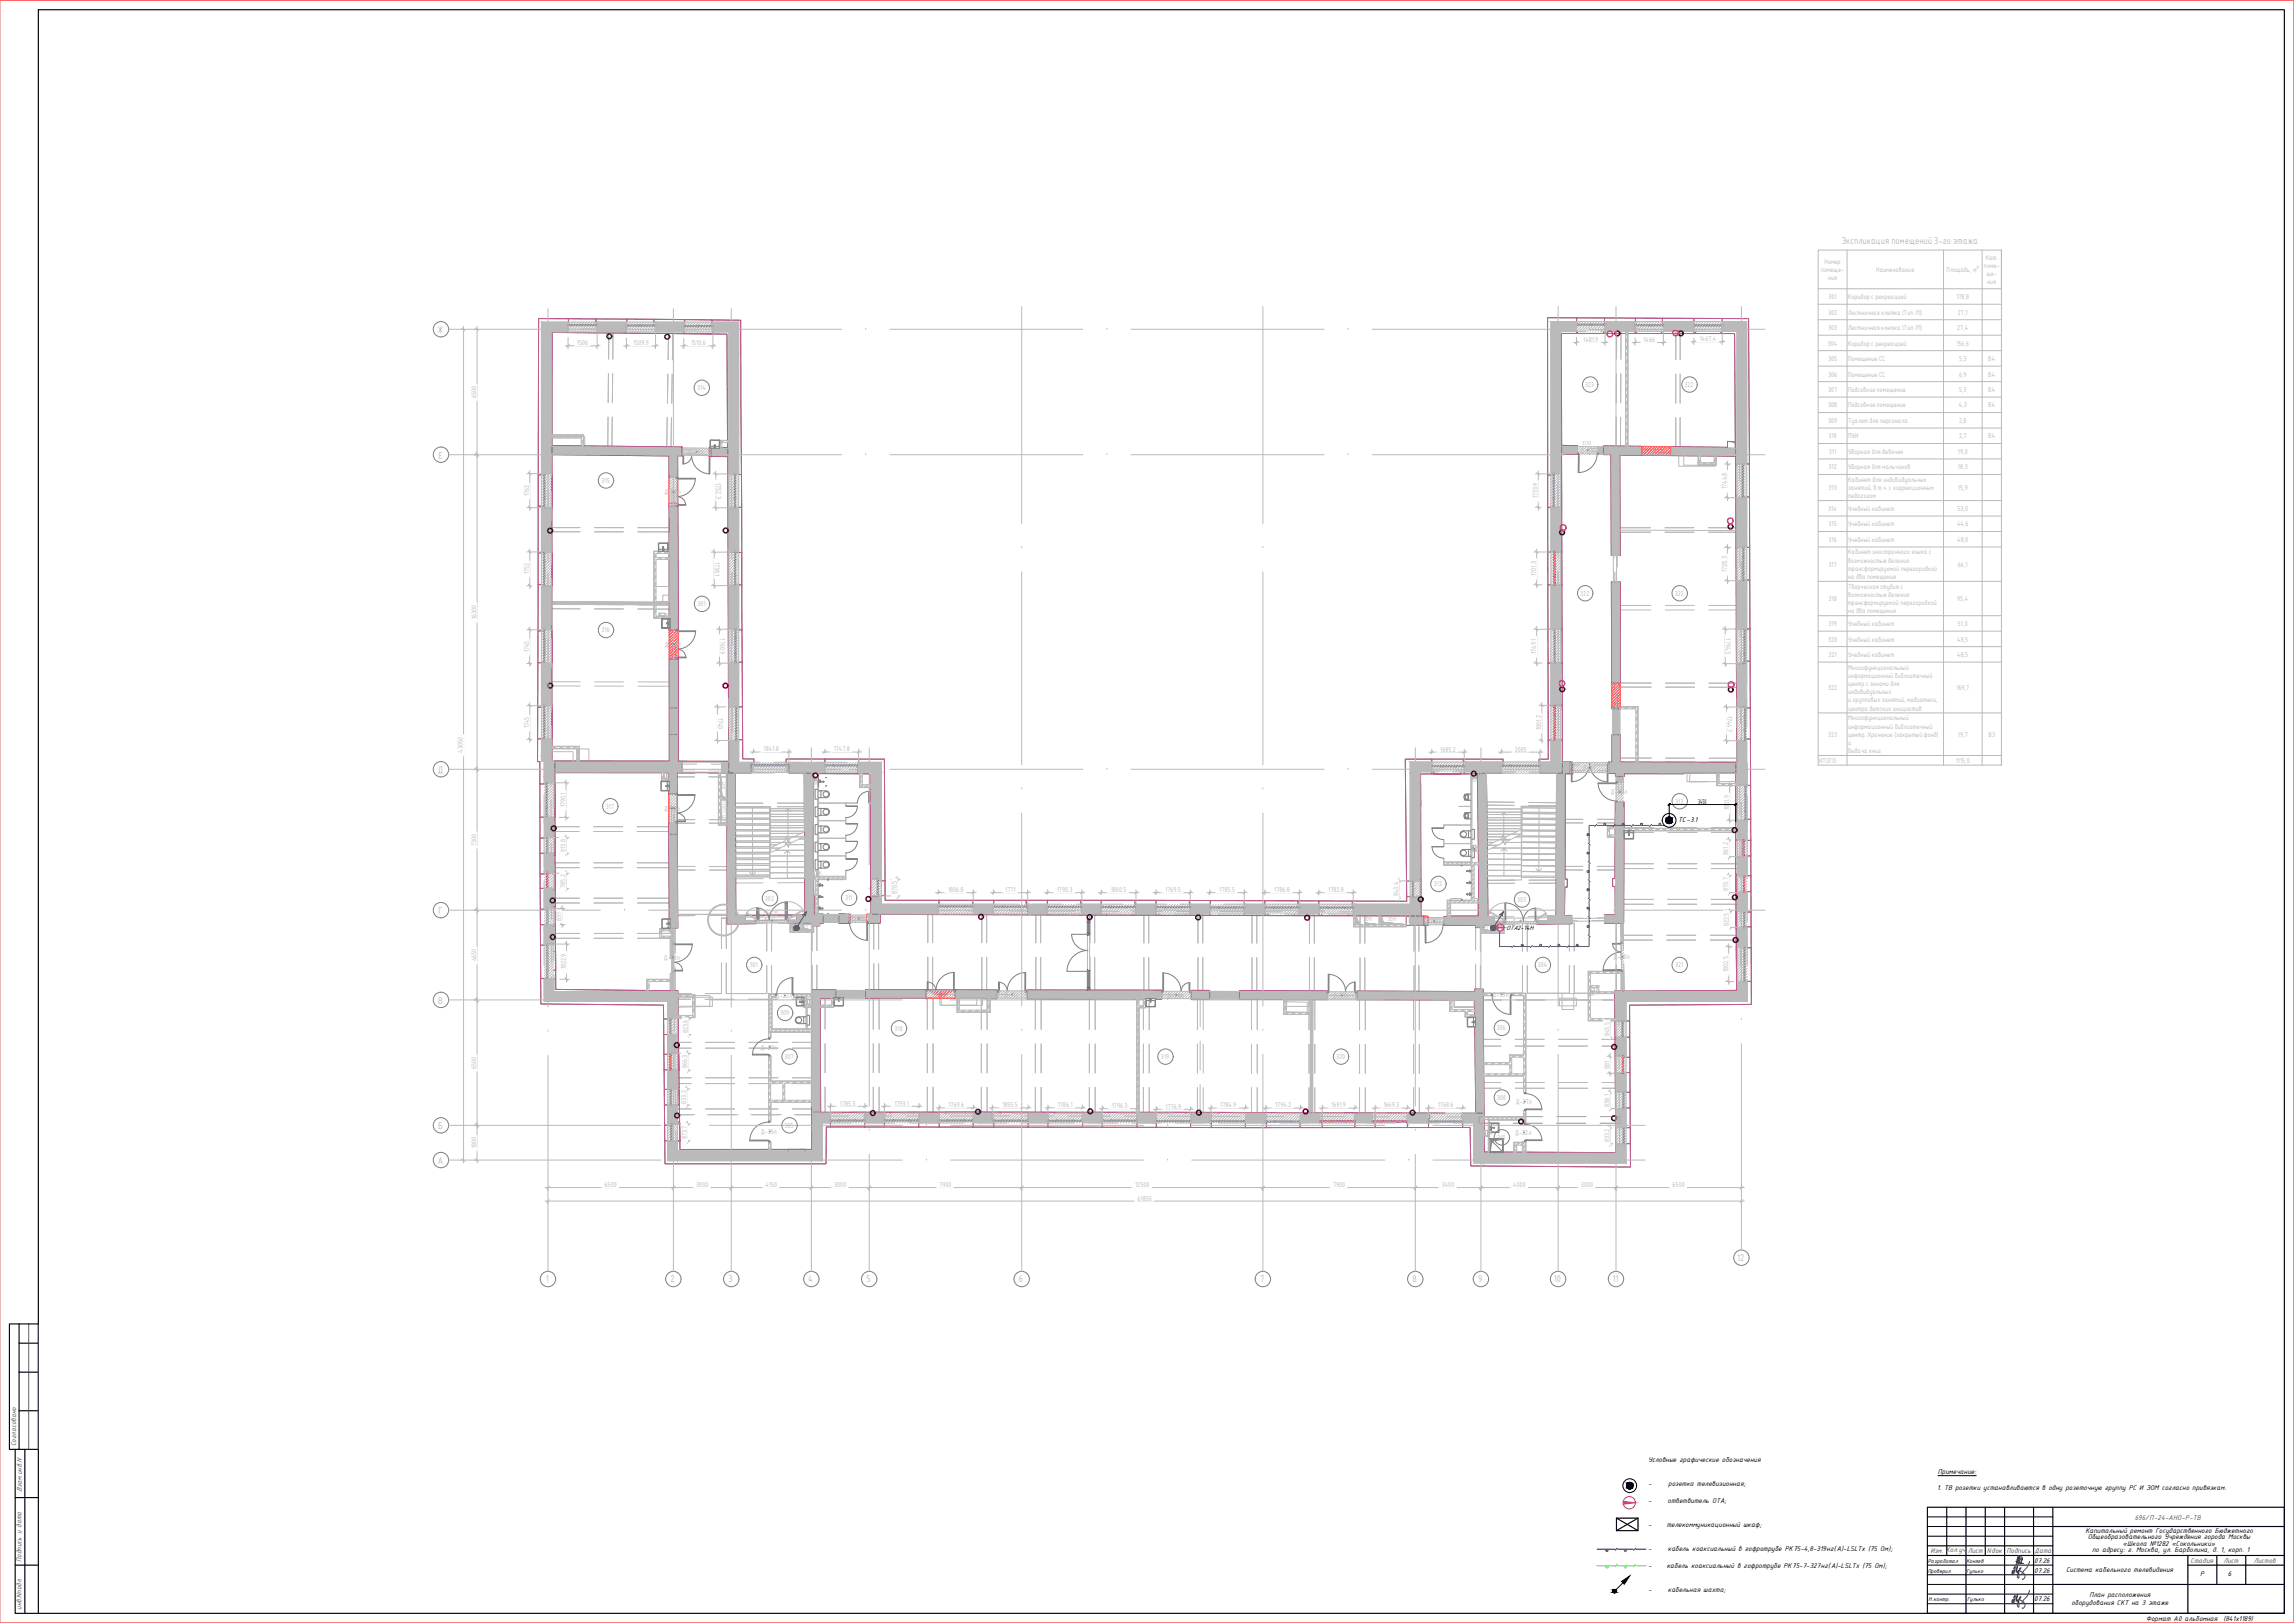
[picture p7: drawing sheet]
<svg xmlns="http://www.w3.org/2000/svg" width="1189mm" height="841mm" viewBox="0 0 1189 841" stroke-linecap="round" stroke-linejoin="round" font-family="sans-serif">
<defs><g id="words">
<g font-size="4.9" fill="#bababa">
<text x="954" y="126">Экспликация помещений 3-го этажа</text>
<text x="227" y="173">Ж</text>
<text x="227" y="238">Е</text>
<text x="227" y="401">Д</text>
<text x="227" y="474">Г</text>
<text x="227" y="520">В</text>
<text x="227" y="585">Б</text>
<text x="227" y="603">А</text>
<text x="900" y="654">12</text>
<text x="283" y="665">1</text>
<text x="348" y="665">2</text>
<text x="378" y="665">3</text>
<text x="419" y="665">4</text>
<text x="449" y="665">5</text>
<text x="528" y="665">6</text>
<text x="653" y="665">7</text>
<text x="732" y="665">8</text>
<text x="766" y="665">9</text>
<text x="805" y="665">10</text>
<text x="836" y="665">11</text>
</g>
<g font-size="3.9">
<text x="880" y="416">3450</text>
<text x="870" y="426">ТС-3.1</text>
<text x="854" y="758">Условные графические обозначения</text>
<text x="1004" y="764">Примечание:</text>
<text x="854" y="770">-</text>
<text x="865" y="770">розетка телевизионная;</text>
<text x="1004" y="772">1. ТВ розетки устанавливаются в одну розеточную группу РС И ЭОМ согласно привязкам.</text>
<text x="854" y="779">-</text>
<text x="864" y="779">ответвитель OTA;</text>
<text x="854" y="791">-</text>
<text x="864" y="791">телекоммуникационный шкаф;</text>
<text x="1081" y="794">Капитальный ремонт Государственного Бюджетного</text>
<text x="1082" y="798">Общеобразовательного Учреждения города Москвы</text>
<text x="854" y="804">-</text>
<text x="864" y="804">кабель коаксиальный в гофротрубе РК75-4,8-319нг(А)-LSLTx (75 Ом);</text>
<text x="1100" y="801">«Школа №1282 «Сокольники»</text>
<text x="1054" y="810">07.26</text>
<text x="1084" y="804">по адресу: г. Москва, ул. Барболина, д. 1, корп. 1</text>
<text x="854" y="812">-</text>
<text x="864" y="812">кабель коаксиальный в гофротрубе РК75-7-327нг(А)-LSLTx (75 Ом);</text>
<text x="1054" y="815">07.26</text>
<text x="1071" y="815">Система кабельного телевидения</text>
<text x="1140" y="817">Р</text>
<text x="1155" y="817">6</text>
<text x="854" y="825">-</text>
<text x="864" y="825">кабельная шахта;</text>
<text x="1083" y="827">План расположения</text>
<text x="1054" y="830">07.26</text>
<text x="1074" y="832">оборудования СКТ на 3 этаже</text>
<text x="1112" y="840">Формат А0 альбомная</text>
<text x="1152" y="840">(841х1189)</text>
</g>
<g font-size="3.9" fill="#545454">
<text x="8" y="749" transform="rotate(-90 8 749)">Согласовано</text>
<text x="11" y="773" transform="rotate(-90 11 773)">Взам.инв.N</text>
<text x="1106" y="787">696/П-24-АНО-Р-ТВ</text>
<text x="11" y="809" transform="rotate(-90 11 809)">Подпись и дата</text>
<text x="1000" y="805">Изм. Кол.уч</text>
<text x="1020" y="805">Лист</text>
<text x="1030" y="805">Nдок</text>
<text x="1040" y="805">Подпись</text>
<text x="1054" y="805">Дата</text>
<text x="1135" y="810">Стадия</text>
<text x="1152" y="810">Лист</text>
<text x="1168" y="810">Листов</text>
<text x="11" y="834" transform="rotate(-90 11 834)">инв.Nподл.</text>
</g>
<text font-size="3.6" x="780" y="482">ОТА2-14Н</text>
<g font-size="3.5" fill="#bababa">
<text x="946" y="137">Номер</text>
<text x="1029" y="135">Кат.</text>
<text x="944" y="141">помеще-</text>
<text x="972" y="141">Наименование</text>
<text x="1009" y="141">Площадь, м²</text>
<text x="1028" y="139">поме-</text>
<text x="1030" y="143">ще-</text>
<text x="947" y="145">ния</text>
<text x="1030" y="147">ния</text>
<text x="948" y="155">301</text>
<text x="958" y="155">Коридор с рекреацией</text>
<text x="1014" y="155">178,8</text>
<text x="947" y="163">302</text>
<text x="958" y="163">Лестничная клетка (Тип Л1)</text>
<text x="1015" y="163">27,1</text>
<text x="947" y="171">303</text>
<text x="958" y="171">Лестничная клетка (Тип Л1)</text>
<text x="1014" y="171">27,4</text>
<text x="299" y="179">1506</text>
<text x="328" y="179">1509.9</text>
<text x="358" y="179">1510.6</text>
<text x="820" y="177">1481.9</text>
<text x="852" y="177">1466</text>
<text x="881" y="177">1467.4</text>
<text x="947" y="179">304</text>
<text x="958" y="179">Коридор с рекреацией</text>
<text x="1014" y="179">156,6</text>
<text x="947" y="187">305</text>
<text x="958" y="187">Помещение СС</text>
<text x="1015" y="187">5,3</text>
<text x="1030" y="187">В4</text>
<text x="947" y="195">306</text>
<text x="958" y="195">Помещение СС</text>
<text x="1015" y="195">6,9</text>
<text x="1030" y="195">В4</text>
<text x="361" y="202">314</text>
<text x="822" y="200">323</text>
<text x="873" y="200">322</text>
<text x="947" y="203">307</text>
<text x="958" y="203">Подсобное помещение</text>
<text x="1015" y="203">5,3</text>
<text x="1030" y="203">В4</text>
<text x="947" y="211">308</text>
<text x="958" y="211">Подсобное помещение</text>
<text x="1015" y="211">4,3</text>
<text x="1030" y="211">В4</text>
<text x="947" y="219">309</text>
<text x="958" y="219">Туалет для персонала</text>
<text x="1015" y="219">2,8</text>
<text x="948" y="227">310</text>
<text x="958" y="227">ПУИ</text>
<text x="1015" y="227">2,7</text>
<text x="1030" y="227">В4</text>
<text x="356" y="235">Д-28п</text>
<text x="819" y="235">Д-8л</text>
<text x="948" y="235">311</text>
<text x="958" y="235">Уборная для девочек</text>
<text x="1015" y="235">19,0</text>
<text x="948" y="243">312</text>
<text x="958" y="243">Уборная для мальчиков</text>
<text x="1015" y="243">18,3</text>
<text x="312" y="250">315</text>
<text x="958" y="250">Кабинет для индивидуальных</text>
<text x="344" y="256">Д-28</text>
<text x="351" y="256">п</text>
<text x="895" y="253" transform="rotate(-90 895 253)">1744.8</text>
<text x="948" y="254">313</text>
<text x="958" y="254">занятий, в т.ч. с коррекционным</text>
<text x="1015" y="254">15,9</text>
<text x="797" y="258" transform="rotate(-90 797 258)">1733.9</text>
<text x="958" y="258">педагогом</text>
<text x="947" y="265">314</text>
<text x="958" y="265">Учебный кабинет</text>
<text x="1014" y="265">53,0</text>
<text x="948" y="273">315</text>
<text x="958" y="273">Учебный кабинет</text>
<text x="1014" y="273">44,6</text>
<text x="948" y="281">316</text>
<text x="958" y="281">Учебный кабинет</text>
<text x="1014" y="281">48,0</text>
<text x="958" y="287">Кабинет иностранного языка с</text>
<text x="370" y="291" transform="rotate(90 370 291)">1738.1</text>
<text x="948" y="294">317</text>
<text x="958" y="292">возможностью деления</text>
<text x="1015" y="294">66,1</text>
<text x="895" y="296" transform="rotate(-90 895 296)">1728.3</text>
<text x="958" y="296">трансформируемой перегородкой</text>
<text x="958" y="300">на два помещения</text>
<text x="958" y="305">Творческая студия с</text>
<text x="819" y="309">322</text>
<text x="868" y="309">322</text>
<text x="948" y="312">318</text>
<text x="958" y="309">возможностью деления</text>
<text x="1014" y="312">95,4</text>
<text x="361" y="314">301</text>
<text x="958" y="314">тренсформируемой перегородкой</text>
<text x="958" y="318">на два помещения</text>
<text x="247" y="321" transform="rotate(-90 247 321)">16300</text>
<text x="312" y="328">316</text>
<text x="948" y="324">319</text>
<text x="958" y="324">Учебный кабинет</text>
<text x="1015" y="324">51,0</text>
<text x="344" y="335">Д-28</text>
<text x="351" y="335">п</text>
<text x="894" y="331" transform="rotate(90 894 331)">1794.3</text>
<text x="947" y="332">320</text>
<text x="958" y="332">Учебный кабинет</text>
<text x="1014" y="332">48,5</text>
<text x="274" y="338" transform="rotate(-90 274 338)">1745</text>
<text x="796" y="339" transform="rotate(-90 796 339)">1749.1</text>
<text x="948" y="340">321</text>
<text x="958" y="340">Учебный кабинет</text>
<text x="1014" y="340">48,5</text>
<text x="958" y="347">Многофункциональный</text>
<text x="958" y="351">информационный библиотечный</text>
<text x="947" y="358">322</text>
<text x="958" y="356">центр с зонами для</text>
<text x="958" y="360">индивидуальных</text>
<text x="1014" y="358">169,7</text>
<text x="958" y="364">и групповых занятий, медиатеки,</text>
<text x="372" y="372" transform="rotate(90 372 372)">1740</text>
<text x="895" y="371" transform="rotate(90 895 371)">1744.7</text>
<text x="958" y="368">центра детских инициатив</text>
<text x="274" y="377" transform="rotate(-90 274 377)">1745</text>
<text x="958" y="373">Многофункциональный</text>
<text x="958" y="378">информационный библиотечный</text>
<text x="947" y="382">323</text>
<text x="958" y="382">центр. Хранение (закрытый фонд)</text>
<text x="1031" y="382">В3</text>
<text x="240" y="390" transform="rotate(-90 240 390)">43050</text>
<text x="396" y="389">1841.8</text>
<text x="432" y="389">1747.8</text>
<text x="746" y="389">1685.2</text>
<text x="785" y="389">2005</text>
<text x="958" y="386">и</text>
<text x="943" y="395">ИТОГО:</text>
<text x="958" y="390">выдача книг</text>
<text x="1014" y="395">1115,0</text>
<text x="820" y="399">Д-31</text>
<text x="835" y="412">Д-30л</text>
<text x="293" y="418" transform="rotate(-90 293 418)">1790.1</text>
<text x="314" y="419">317</text>
<text x="868" y="416">313</text>
<text x="896" y="420" transform="rotate(-90 896 420)">1801.9</text>
<text x="344" y="420">Д-28</text>
<text x="351" y="420">п</text>
<text x="293" y="441" transform="rotate(-90 293 441)">813.8</text>
<text x="293" y="460" transform="rotate(-90 293 460)">785.2</text>
<text x="743" y="459">312</text>
<text x="896" y="462" transform="rotate(-90 896 462)">870.7</text>
<text x="396" y="467">302</text>
<text x="438" y="467">311</text>
<text x="491" y="462">1806.8</text>
<text x="548" y="462">1790.3</text>
<text x="576" y="462">1800.5</text>
<text x="604" y="462">1769.5</text>
<text x="632" y="462">1785.5</text>
<text x="660" y="462">1786.8</text>
<text x="688" y="462">1782.8</text>
<text x="725" y="464" transform="rotate(-90 725 464)">843.4</text>
<text x="786" y="467">303</text>
<text x="291" y="477" transform="rotate(-90 291 477)">837</text>
<text x="396" y="478">Д</text>
<text x="398" y="478">-16л</text>
<text x="441" y="477">Д-19п</text>
<text x="739" y="479">Д</text>
<text x="741" y="479">-19л</text>
<text x="784" y="479">Д-16п</text>
<text x="344" y="497">Д-28п</text>
<text x="836" y="497">Д</text>
<text x="838" y="497">-28п</text>
<text x="247" y="498" transform="rotate(-90 247 498)">4650</text>
<text x="293" y="502" transform="rotate(-90 293 502)">1822.9</text>
<text x="389" y="501">301</text>
<text x="797" y="501">304</text>
<text x="868" y="501">321</text>
<text x="402" y="517">Д-22л</text>
<text x="483" y="517">Д-11л</text>
<text x="520" y="517">Д-11л</text>
<text x="605" y="517">Д-28п</text>
<text x="691" y="517">Д-20п</text>
<text x="774" y="517">Д-35п</text>
<text x="404" y="526">309</text>
<text x="776" y="534">306</text>
<text x="464" y="534">318</text>
<text x="834" y="537" transform="rotate(-90 834 537)">845.5</text>
<text x="394" y="544">Д-27п</text>
<text x="407" y="549">307</text>
<text x="602" y="549">319</text>
<text x="692" y="549">320</text>
<text x="356" y="554" transform="rotate(-90 356 554)">866.3</text>
<text x="834" y="554" transform="rotate(-90 834 554)">881</text>
<text x="776" y="570">308</text>
<text x="356" y="572" transform="rotate(-90 356 572)">833.2</text>
<text x="435" y="573">1785.3</text>
<text x="464" y="573">1793.1</text>
<text x="492" y="574">1769.6</text>
<text x="519" y="574">1855.5</text>
<text x="548" y="574">1786.1</text>
<text x="576" y="574">1796.3</text>
<text x="604" y="575">1776.9</text>
<text x="632" y="574">1784.9</text>
<text x="661" y="574">1794.2</text>
<text x="690" y="574">1691.9</text>
<text x="717" y="574">1669.3</text>
<text x="745" y="574">1768.6</text>
<text x="786" y="572">Д-27л</text>
<text x="834" y="573" transform="rotate(-90 834 573)">838.1</text>
<text x="394" y="588">Д-35п</text>
<text x="407" y="584">305</text>
<text x="356" y="590" transform="rotate(-90 356 590)">873.7</text>
<text x="776" y="591">310</text>
<text x="785" y="588">Д-22л</text>
<text x="834" y="592" transform="rotate(-90 834 592)">833.2</text>
<text x="247" y="595" transform="rotate(-90 247 595)">1800</text>
<text x="313" y="615">6500</text>
<text x="361" y="615">3000</text>
<text x="397" y="615">4150</text>
<text x="432" y="615">3000</text>
<text x="487" y="615">7900</text>
<text x="588" y="615">12500</text>
<text x="691" y="615">7900</text>
<text x="747" y="615">3400</text>
<text x="784" y="615">4000</text>
<text x="819" y="615">3000</text>
<text x="867" y="615">6500</text>
<text x="590" y="622">61850</text>
</g>
<g font-size="3.1">
<text x="999" y="810">Разработал</text>
<text x="1019" y="810">Коняев</text>
<text x="999" y="815">Проверил</text>
<text x="1019" y="815">Гулько</text>
<text x="999" y="830">Н.контр.</text>
<text x="1019" y="830">Гулько</text>
</g>
<g font-size="2.8" fill="#bababa">
<text x="345" y="320">ВК</text>
<text x="345" y="403">ВК</text>
<text x="421" y="407">ВК</text>
<text x="763" y="405">ВК</text>
<text x="376" y="410" transform="rotate(-90 376 410)">ЭОМ</text>
<text x="376" y="427" transform="rotate(-90 376 427)">ЭОМ ПЭСПЗ</text>
<text x="765" y="440">ВК</text>
<text x="423" y="454">ВК</text>
<text x="396" y="474">EIWS30</text>
<text x="706" y="477">ЭОМ</text>
<text x="719" y="477">ЭОМ</text>
<text x="411" y="481">СС</text>
<text x="417" y="481">СС</text>
<text x="769" y="482">СС</text>
<text x="775" y="482">СС</text>
<text x="420" y="520">ВК</text>
<text x="824" y="516">ВК</text>
<text x="771" y="588">ВК</text>
</g>
</g></defs>
<g fill="#bababa" stroke="#bababa" stroke-width=".52">
<path d="M421 577h5z"/>
<path d="M804 384h5z"/>
<path d="M900 396h6z"/>
<path d="M900 396h5z"/>
<path d="M836 395l64 1z"/>
<path d="M836 400l64 1z"/>
<path d="M809 395h5z"/>
<path d="M834 395h2z"/>
<path d="M809 400h5z"/>
<path d="M834 400h2z"/>
<path d="M351 596l75 5v-5zM351 596l75 5h-75z"/>
<path d="M421 577l5 19v-19zM421 577l5 19h-5z"/>
<path d="M448 577l10 1v-1zM448 577l10 1h-10z"/>
<path d="M589 577l10 4v-4zM589 577l10 4h-10z"/>
<path d="M758 577l11 5v-5zM758 577l11 5h-11z"/>
<path d="M729 577l11 5v-5zM729 577l11 5h-11z"/>
<path d="M702 577l9 5v-5zM702 577l9 5h-9z"/>
<path d="M674 577l10 5v-5zM674 577l10 5h-10z"/>
<path d="M645 577l11 5v-5zM645 577l11 5h-11z"/>
<path d="M617 577l10 5v-5zM617 577l10 5h-10z"/>
<path d="M589 581l10 1v-1zM589 581l10 1h-10z"/>
<path d="M561 577l10 5v-5zM561 577l10 5h-10z"/>
<path d="M533 577l10 5v-5zM533 577l10 5h-10z"/>
<path d="M504 577l11 5v-5zM504 577l11 5h-11z"/>
<path d="M476 577l10 5v-5zM476 577l10 5h-10z"/>
<path d="M448 578l10 4v-4zM448 578l10 4h-10z"/>
<path d="M426 577l4 5v-5zM426 577l4 5h-4z"/>
<path d="M764 582l5 21v-21zM764 582l5 21h-5z"/>
<path d="M769 598l69 5v-5zM769 598l69 5h-69z"/>
<path d="M838 514l5 15v-15zM838 514l5 15h-5z"/>
<path d="M838 538l5 9v-9zM838 538l5 9h-5z"/>
<path d="M838 556l5 10v-10zM838 556l5 10h-5z"/>
<path d="M838 575l5 9v-9zM838 575l5 9h-5z"/>
<path d="M838 593l5 10v-10zM838 593l5 10h-5z"/>
<path d="M843 514l63 2v-2zM843 514l63 2h-63z"/>
<path d="M843 516l63 3v-3zM843 516l63 3h-63z"/>
<path d="M832 167l15 3v-3zM832 167l15 3h-15z"/>
<path d="M893 167l7 3v-3zM893 167l7 3h-7z"/>
<path d="M893 170l7 2v-2zM893 170l7 2h-7z"/>
<path d="M862 167l16 5v-5zM862 167l16 5h-16z"/>
<path d="M832 170l15 2v-2zM832 170l15 2h-15z"/>
<path d="M804 167l13 5v-5zM804 167l13 5h-13z"/>
<path d="M804 172l5 73v-73zM804 172l5 73h-5z"/>
<path d="M804 263l5 22v-22zM804 263l5 22h-5z"/>
<path d="M804 303l5 23v-23zM804 303l5 23h-5z"/>
<path d="M804 344l5 22v-22zM804 344l5 22h-5z"/>
<path d="M804 384l5 11v-11zM804 384l5 11h-5z"/>
<path d="M804 395h5zM804 395h5z"/>
<path d="M445 395l12 5v-5zM445 395l12 5h-12z"/>
<path d="M408 395l19 5v-5zM408 395l19 5h-19z"/>
<path d="M378 395l12 5v-5zM378 395l12 5h-12z"/>
<path d="M378 167l5 79v-79zM378 167l5 79h-5z"/>
<path d="M378 263l5 23v-23zM378 263l5 23h-5z"/>
<path d="M378 303l5 23v-23zM378 303l5 23h-5z"/>
<path d="M378 344l5 22v-22zM378 344l5 22h-5z"/>
<path d="M378 384l5 11v-11zM378 384l5 11h-5z"/>
<path d="M310 167l15 3v-3zM310 167l15 3h-15z"/>
<path d="M369 167l9 5v-5zM369 167l9 5h-9z"/>
<path d="M340 167l14 5v-5zM340 167l14 5h-14z"/>
<path d="M310 170l15 2v-2zM310 170l15 2h-15z"/>
<path d="M281 167l13 5v-5zM281 167l13 5h-13z"/>
<path d="M281 172l5 73v-73zM281 172l5 73h-5z"/>
<path d="M281 263l5 7v-7zM281 263l5 7h-5z"/>
<path d="M281 270l5 16v-16zM281 270l5 16h-5z"/>
<path d="M281 304l5 11v-11zM281 304l5 11h-5z"/>
<path d="M281 315l5 11v-11zM281 315l5 11h-5z"/>
<path d="M281 344l5 21v-21zM281 344l5 21h-5z"/>
<path d="M281 383l5 9v-9zM281 383l5 9h-5z"/>
<path d="M281 392l5 2v-2zM281 392l5 2h-5z"/>
<path d="M282 514l69 5v-5zM282 514l69 5h-69z"/>
<path d="M346 519l5 9v-9zM346 519l5 9h-5z"/>
<path d="M346 536l5 10v-10zM346 536l5 10h-5z"/>
<path d="M346 554l5 10v-10zM346 554l5 10h-5z"/>
<path d="M346 573l5 10v-10zM346 573l5 10h-5z"/>
<path d="M346 591l5 10v-10zM346 591l5 10h-5z"/>
<path d="M798 395l11 5v-5zM798 395l11 5h-11z"/>
<path d="M759 395l19 5v-5zM759 395l19 5h-19z"/>
<path d="M731 395l11 5v-5zM731 395l11 5h-11z"/>
<path d="M900 396l6 11v-11zM900 396l6 11h-6z"/>
<path d="M900 425l6 5v-5zM900 425l6 5h-6z"/>
<path d="M900 430l6 5v-5zM900 430l6 5h-6z"/>
<path d="M900 444l6 10v-10zM900 444l6 10h-6z"/>
<path d="M900 462l6 10v-10zM900 462l6 10h-6z"/>
<path d="M900 481l6 10v-10zM900 481l6 10h-6z"/>
<path d="M900 509l6 5v-5zM900 509l6 5h-6z"/>
<path d="M900 167l5 73v-73zM900 167l5 73h-5z"/>
<path d="M900 258l5 26v-26zM900 258l5 26h-5z"/>
<path d="M900 301l5 25v-25zM900 301l5 25h-5z"/>
<path d="M900 343l5 24v-24zM900 343l5 24h-5z"/>
<path d="M900 384l5 12v-12zM900 384l5 12h-5z"/>
<path d="M904 396h1zM900 396h5z"/>
<path d="M282 394l5 8v-8zM282 394l5 8h-5z"/>
<path d="M282 402l5 3v-3zM282 402l5 3h-5z"/>
<path d="M282 424l5 10v-10zM282 424l5 10h-5z"/>
<path d="M282 442l5 10v-10zM282 442l5 10h-5z"/>
<path d="M282 452h5zM282 452h5z"/>
<path d="M282 460l5 7v-7zM282 460l5 7h-5z"/>
<path d="M282 467l5 4v-4zM282 467l5 4h-5z"/>
<path d="M282 479l5 3v-3zM282 479l5 3h-5z"/>
<path d="M282 482l5 7v-7zM282 482l5 7h-5z"/>
<path d="M282 507l5 7v-7zM282 507l5 7h-5z"/>
<path d="M452 400l5 52v-52zM452 400l5 52h-5z"/>
<path d="M452 452l5 4v-4zM452 452l5 4h-5z"/>
<path d="M452 464l5 5v-5zM452 464l5 5h-5z"/>
<path d="M589 469l10 3v-3zM589 469l10 3h-10z"/>
<path d="M702 469l34 5v-5zM702 469l34 5h-34z"/>
<path d="M674 469l9 5v-5zM674 469l9 5h-9z"/>
<path d="M645 469l11 5v-5zM645 469l11 5h-11z"/>
<path d="M617 469l10 5v-5zM617 469l10 5h-10z"/>
<path d="M589 472l10 2v-2zM589 472l10 2h-10z"/>
<path d="M561 469l10 5v-5zM561 469l10 5h-10z"/>
<path d="M533 469l10 5v-5zM533 469l10 5h-10z"/>
<path d="M505 469l10 5v-5zM505 469l10 5h-10z"/>
<path d="M452 469l34 5v-5zM452 469l34 5h-34z"/>
<path d="M731 400l5 56v-56zM731 400l5 56h-5z"/>
<path d="M731 465l5 4v-4zM731 465l5 4h-5z"/>
<path d="M836 396l64 4v-4zM836 396l64 4h-64z"/>
<path d="M809 395l5 5v-5zM809 395l5 5h-5z"/>
<path d="M809 400h5zM809 400h5z"/>
<path d="M809 400h5zM812 400h2z"/>
<path d="M834 395l2 5v-5zM834 395l2 5h-2z"/>
</g>
<g fill="#bababa" stroke="#bababa" stroke-width=".52">
<path d="M286 312h10z"/>
<path d="M348 481h1z"/>
<path d="M348 504h1z"/>
<path d="M679 518h1z"/>
<path d="M840 478h1z"/>
<path d="M840 503h2z"/>
<path d="M767 474h4v1z"/>
<path d="M807 475h4z"/>
<path d="M748 475h26z"/>
<path d="M736 476l2-1z"/>
<path d="M748 479h26z"/>
<path d="M736 479h2z"/>
<path d="M803 475h8z"/>
<path d="M803 478h8z"/>
<path d="M838 400h3z"/>
<path d="M838 405h3z"/>
<path d="M837 477h4v1z"/>
<path d="M836 367h3z"/>
<path d="M836 395h4z"/>
<path d="M809 231h9z"/>
<path d="M828 231l7 1z"/>
<path d="M809 235h9z"/>
<path d="M828 235h7z"/>
<path d="M377 478h4z"/>
<path d="M381 475h5z"/>
<path d="M381 478h5z"/>
<path d="M347 410h4v1z"/>
<path d="M347 426h4z"/>
<path d="M347 481h4z"/>
<path d="M286 231l67 1h-67z"/>
<path d="M369 232h9z"/>
<path d="M286 235h67v1z"/>
<path d="M368 236h10z"/>
<path d="M421 513h4z"/>
<path d="M421 576l4 1z"/>
<path d="M425 513h55z"/>
<path d="M495 513h22z"/>
<path d="M532 513l70 1z"/>
<path d="M617 514h71z"/>
<path d="M703 514h62z"/>
<path d="M425 517h55z"/>
<path d="M495 517h22z"/>
<path d="M532 517h70z"/>
<path d="M703 518h62z"/>
<path d="M765 479h4z"/>
<path d="M418 474h3z"/>
<path d="M347 236h4z"/>
<path d="M347 247h4z"/>
<path d="M347 262h4z"/>
<path d="M347 341h4z"/>
<path d="M765 513h3z"/>
<path d="M421 480h4z"/>
<path d="M731 479h5z"/>
<path d="M413 474h8z"/>
<path d="M413 478h8z"/>
<path d="M832 474h5z"/>
<path d="M811 475h4z"/>
<path d="M832 474h5v4z"/>
<path d="M409 477h4z"/>
<path d="M386 477h6z"/>
<path d="M409 478h4z"/>
<path d="M386 478h6z"/>
<path d="M797 477h6z"/>
<path d="M774 478h6z"/>
<path d="M797 478h6v1z"/>
<path d="M774 479h6z"/>
<path d="M835 232h16z"/>
<path d="M866 232h34h-34z"/>
<path d="M835 235h16z"/>
<path d="M866 236h34z"/>
<path d="M835 235h4z"/>
<path d="M835 284h4v4z"/>
<path d="M835 302h4z"/>
<path d="M836 366h3v1z"/>
<path d="M286 312h61zM286 312h61z"/>
<path d="M286 312l61 1v-1zM286 312l61 1h-61z"/>
<path d="M286 313h61zM286 313h61z"/>
<path d="M348 481l1 8v-8zM348 481l1 8h-1z"/>
<path d="M348 489h1zM348 489h1z"/>
<path d="M348 504l1 10v-10zM348 504l1 10h-1z"/>
<path d="M679 518h1zM679 518h1h-1zM679 518h1z"/>
<path d="M679 518l1 59v-59zM679 518l1 59h-1z"/>
<path d="M840 478l1 10v-10zM840 478l1 10h-1z"/>
<path d="M840 488h1zM840 488h1zM840 488h1z"/>
<path d="M840 503l2 11v-11zM840 503l2 11h-1z"/>
<path d="M841 514h1zM841 514h1z"/>
<path d="M766 400l5 74-1-74zM766 400l5 74h-4z"/>
<path d="M767 474v1h4zM767 475h4z"/>
<path d="M807 400h2zM807 400h2z"/>
<path d="M807 400h4zM807 400h4z"/>
<path d="M807 400l4 75v-75zM807 400l4 75h-4z"/>
<path d="M807 475h1zM807 475h1z"/>
<path d="M736 476l2 3v-3zM736 476l2 3h-2z"/>
<path d="M748 475l26 4v-4zM748 475l26 4h-26z"/>
<path d="M748 479h17zM748 479h17z"/>
<path d="M736 479h2zM736 479h2z"/>
<path d="M803 475l8 3v-3zM803 475l8 3h-8z"/>
<path d="M803 478l3 1zM803 479h3z"/>
<path d="M838 400l3 5v-5zM838 400l3 5h-3z"/>
<path d="M838 405h3zM840 405h1z"/>
<path d="M838 416l3 61v-61zM838 416l3 61h-4z"/>
<path d="M837 477v1h4zM837 478h4z"/>
<path d="M836 367l4 28-1-28zM836 367l4 28h-4z"/>
<path d="M836 395h4zM838 395h2z"/>
<path d="M809 231l9 4v-4zM809 231l9 4h-9z"/>
<path d="M809 235h9zM810 235h8z"/>
<path d="M828 232l7 3v-3zM828 232l7 3h-7z"/>
<path d="M418 400l3 74v-74zM418 400l3 74h-3z"/>
<path d="M377 400h1zM377 400h1z"/>
<path d="M377 400l4 78-1-78zM377 400l4 78h-4z"/>
<path d="M377 478h4zM377 478h4z"/>
<path d="M381 475h5zM381 475h5z"/>
<path d="M381 475h5zM381 475h5z"/>
<path d="M381 475l5 3v-3zM381 475l5 3h-5z"/>
<path d="M381 478h5zM381 478h5z"/>
<path d="M452 474l3 4v-4zM452 474l3 4h-3z"/>
<path d="M347 400l4 10v-10zM347 400l4 10h-4zM347 410h4z"/>
<path d="M347 410h4zM347 410h4zM347 410h4z"/>
<path d="M347 410h4zM347 410h4z"/>
<path d="M347 410v1h4zM347 411h4z"/>
<path d="M347 426l4 55v-55zM347 426l4 55h-4z"/>
<path d="M347 481h1zM347 481h1z"/>
<path d="M351 395l2 5v-5zM351 395l2 5h-2z"/>
<path d="M374 395l4 5v-5zM374 395l4 5h-4z"/>
<path d="M286 232l67 3v-3zM286 232l67 3h-67z"/>
<path d="M286 235l67 1zM351 236h2z"/>
<path d="M369 232l9 4v-4zM369 232l9 4h-10z"/>
<path d="M421 513l4 63v-63zM421 513l4 63h-4z"/>
<path d="M421 576l4 1zM421 577h4z"/>
<path d="M425 513l55 4v-4zM425 513l55 4h-55z"/>
<path d="M425 517h55zM459 517h21z"/>
<path d="M495 513l22 4v-4zM495 513l22 4h-22z"/>
<path d="M532 514l70 3v-3zM532 514l70 3h-70z"/>
<path d="M532 517h70zM599 517h3z"/>
<path d="M617 514l71 4v-4zM617 514l71 4h-71z"/>
<path d="M617 518h71zM617 518h71z"/>
<path d="M703 514l62 4v-4zM703 514l62 4h-62z"/>
<path d="M765 479l4 1v-1zM765 479l4 1h-4z"/>
<path d="M418 474h22zM418 474h22z"/>
<path d="M450 474l2 4v-4zM450 474l2 4h-2z"/>
<path d="M450 478h2zM450 478h2z"/>
<path d="M421 474l19 4v-4zM421 474l19 4h-19z"/>
<path d="M347 236l4 11v-11zM347 236l4 11h-4z"/>
<path d="M347 247h3zM347 247h3z"/>
<path d="M347 262l4 62v-62zM347 262l4 62h-4z"/>
<path d="M350 324l1 2v-2zM350 324l1 2z"/>
<path d="M347 324l4 2-1-2zM347 324l4 2h-4zM347 326h4zM347 326h4zM347 326h4z"/>
<path d="M347 341l4 54v-54zM347 341l4 54h-4z"/>
<path d="M765 513l4 19-1-19zM765 513l4 19h-4zM765 532h4z"/>
<path d="M766 532h3zM765 532h4zM765 532h4z"/>
<path d="M765 532l4 45v-45zM765 532l4 45h-4z"/>
<path d="M421 478h4zM421 478h4zM421 478h4zM421 478h4z"/>
<path d="M421 478l4 2v-2zM421 478l4 2h-4z"/>
<path d="M731 474l5 5v-5zM731 474l5 5h-5z"/>
<path d="M731 479h5zM731 479h5z"/>
<path d="M413 474h8zM413 474h8zM413 474h8z"/>
<path d="M413 474l8 4v-4zM413 474l8 4h-8z"/>
<path d="M413 478h8zM413 478h8z"/>
<path d="M287 395l64 5v-5zM287 395l64 5h-64z"/>
<path d="M832 474v4h5zM832 478h5z"/>
<path d="M811 475l4 3v-3zM811 475l4 3h-4zM811 478h4z"/>
<path d="M409 477l4 1v-1zM409 477l4 1h-4z"/>
<path d="M386 477l6 1v-1zM386 477l6 1h-6z"/>
<path d="M409 478h4zM409 478h4z"/>
<path d="M386 478h6zM386 478h6z"/>
<path d="M797 477l6 1zM797 477l6 1z"/>
<path d="M797 478v1h6zM797 479h6z"/>
<path d="M774 478l6 1v-1zM774 478l6 1h-6z"/>
<path d="M774 479h1zM774 479h1z"/>
<path d="M835 232l16 3v-3zM835 232l16 3h-16z"/>
<path d="M835 235h16zM844 235l7 1z"/>
<path d="M866 232l34 4v-4zM866 232l34 4h-34z"/>
<path d="M899 236h1zM866 236h34z"/>
<path d="M835 235l4 49v-49zM835 235l4 49h-4z"/>
<path d="M835 284v4h4zM835 288h4z"/>
<path d="M835 302l4 52v-52zM835 302l4 52h-3z"/>
<path d="M836 366v1h3zM836 367h3z"/>
</g>
<g fill="#bababa" stroke="#bababa" stroke-width=".52">
<path d="M411 478v3z"/>
<path d="M416 478l1 3h-1z"/>
<path d="M774 479l1 3h-1z"/>
<path d="M703 474l1 4h-1z"/>
<path d="M716 474l1 4h-1z"/>
<path d="M763 438l1 3h-1z"/>
<path d="M763 401l1 2h-1z"/>
<path d="M418 518l1 2h-1z"/>
<path d="M344 401v2z"/>
<path d="M422 402v2z"/>
<path d="M422 451v3z"/>
<path d="M769 586l1 2h-1z"/>
<path d="M824 512l1 1h-1z"/>
<path d="M342 318v1z"/>
<path d="M411 481l4 1zM411 481l4 1h-4z"/>
<path d="M411 482h4zM411 482h4z"/>
<path d="M416 481l4 1zM416 481l4 1h-4z"/>
<path d="M416 482h5zM416 482h5z"/>
<path d="M768 480l1 2zM768 480l1 2h-1z"/>
<path d="M768 482h5zM768 482h5h-5z"/>
<path d="M774 482h4zM774 482h4h-4z"/>
<path d="M373 403l1 10zM373 403l1 10h-1z"/>
<path d="M373 413h3zM373 413h3h-3z"/>
<path d="M373 414l1 11h-1zM373 425h1z"/>
<path d="M703 478h2zM703 478h2z"/>
<path d="M703 478h2zM703 478h2z"/>
<path d="M707 478l8 1zM707 478l8 1h-8z"/>
<path d="M703 478l2 1v-1zM703 478l2 1h-2z"/>
<path d="M716 478l13 1zM716 478l13 1h-13z"/>
<path d="M763 441h2zM763 441h2h-2z"/>
<path d="M763 403h2zM763 403h2h-2z"/>
<path d="M418 520l2 1zM418 520l2 1h-2z"/>
<path d="M344 403l1 1zM344 403l1 1h-1z"/>
<path d="M422 404h2zM422 404h2h-2z"/>
<path d="M422 454h1zM422 454h1h-1z"/>
<path d="M769 588l2 1zM769 588l2 1h-2z"/>
<path d="M824 513l2 1zM824 513l2 1h-2z"/>
<path d="M342 319h3zM342 319h3h-3z"/>
</g>
<g fill="none" stroke="#bababa" stroke-width=".52">
<path d="M294 170h-10v13M301 170l15 1M324 171h15M346 171h15M369 171h10v16M817 171h-10v16M824 171h15M847 171h15M869 171h15M892 171h9v16M284 191v15M379 195v15"/>
<path d="M807 194v15M901 195v15M284 213v13h19v7h12M379 217v16h-12M807 217v15h10M901 217v16h-9M286 227h15M301 234h-17v13M309 234l15 1M322 233h15M331 235h17v10M345 233h15"/>
<path d="M361 235h-11v11M368 235h11v9M818 234h-11v10M824 232l15 1M826 234h10v10M847 233h15M850 234h-12v15M858 235h12v7h19v-7h12l1 14M869 233h15M873 236v5h16M284 254v15M348 253v15"/>
<path d="M350 254v15M379 252v15M807 251v15M836 252v15M838 256v15M902 257v15M284 277v15M348 275v15M350 276v15M379 274v15M807 274v15M836 274l1 15"/>
<path d="M838 279v15M839 275h61M902 279v15M284 299v25M348 298v10h-5v4h5v16M350 299v28M379 297v15M807 296v15M836 288v14M837 297v15M838 288v14M340 304h7v8h-7"/>
<path d="M379 319v15M808 319v15M837 319v15M838 301v29M902 302v28M284 331v15M348 335v15M350 335v15M838 337v15M902 337v15M284 354v15M348 358v15"/>
<path d="M350 357v15M379 342l1 15M808 341v15M837 342v15M838 360v15M902 360v15M284 376v12h21v8h18M350 380v16h11M380 364v15M808 364v15M837 364v15M286 390h11v5"/>
<path d="M302 399h-16v8M309 399h15M332 399h16v10M348 380v16h-17M360 399h-11v11M368 399h10v13M380 387v9h-11M433 399h-13v12M440 399h13v12M747 399h-13v12M754 399h13v12M808 386v10h11"/>
<path d="M820 399h-10v12M828 399h11v12M837 387v9h-11M838 382v14h17M854 399h-14v13M862 399h14v6h9M863 396l15 1M902 382v15h-17M286 415v15M348 417v15M349 418l1 15M373 414h3v12h-3z"/>
<path d="M373 400h3v13h-3zM373 400h3v13M376 414v12M378 419v15M420 418v15M453 418v15M734 419v15M767 419v15M810 419l-1 15M839 419v15M840 419v15M874 401v4h16"/>
<path d="M891 405h9M892 405h10v17M286 437v15M348 439v15M902 430v25M286 460v16M350 440v15M378 442v15M399 453h-18M417 453h1M420 441v15M453 441v15"/>
<path d="M734 441v15M767 441v15M788 454h19M809 441v15M839 441v15M840 442v15M348 462v15M350 463v12l10-1M351 474h26M360 474l-12 1 1 42h20v4l-20 1 1 12M378 464v13h8M378 474h-11"/>
<path d="M392 475h-6M408 475h-15M411 479h4v3h-4zM411 479h4M413 475h-5M413 475h5v-20h-19v-1h-19v21h6M416 479h5v3h-5zM416 479h5v1M420 463v12h13M430 477h-17M453 463v12h-13M471 472h-16v5h-17"/>
<path d="M478 472h15M501 472h15M523 472h34M565 472h15M587 472h15M610 472h15M632 472h32M672 472l15 1M694 473h15M703 474h12v5h-12zM716 474h13v5h-13zM717 473h13v5h19"/>
<path d="M729 474v5M730 474v4h1M734 464v12h13M752 468v7M757 466h-5M764 466h3M768 464v12h-13M768 479h5v3h-5zM769 479h4M774 479h4v3h-4zM774 479h4M774 478h-18"/>
<path d="M780 476h-6M784 478h-4M796 476h-16M802 476h-6M803 476h4v-21h-19v1h-18v20h4M809 464v12h11M818 477h-15M832 476h-17M832 477h-17M839 464v11l-11 1M840 464v13h-15M902 463v15"/>
<path d="M286 484v15M902 485v15M286 506v9h16M310 515h15M332 515h17M360 516h8v5h-8M433 515h-10v15M441 515h15M463 515h15M486 515h15M487 515v6h19v-6M488 517v4h8"/>
<path d="M495 517h1M497 517h12v4h-12M508 515h15M531 515h15M553 515h15M576 515l15 1M598 516h15M621 516h15M622 516v16M643 516h15M666 516h15M666 518h13v4h-13"/>
<path d="M667 519h11l-1 6-10-1zM688 516h15M711 516h15M733 516h15M754 518h10v4h-10zM754 516v6h13M756 516h11v15M808 517h9v4h-9zM810 515h6v8h-6zM855 516h-16v15M878 515h-15M902 508v7h-17"/>
<path d="M351 521h8M423 538v15M622 540v15M767 539v15M839 539v15M350 541v15M350 564v15M423 560v15M440 578h-17M462 578h-15M485 578h-15M492 578h32"/>
<path d="M531 578h15M554 578h21M583 578h15M605 578h15M622 562v16M628 578l15 1M650 579h15M673 579h24M705 579h15M727 579h15M750 579h17M767 561v15"/>
<path d="M839 561v15M350 586v12h10M383 598h-15M390 598h15M423 583v15h-10M767 584v15h10M785 599h15M807 599h15M839 584v15h-9"/>
</g>
<g fill="none" stroke="#bababa" stroke-width=".52">
<path d="M316 171l-1 15M318 171h-2h2M318 171v15M346 171v15M349 171h-3h3M349 171l-1 15M838 171v15M840 171h-2h2M840 171v15M869 171l-1 15M871 171h-2h2M871 171v15"/>
<path d="M315 194v15M317 194v15M346 194v15M348 194v15M838 194v15M840 194v15M868 194v15M871 194v15M315 216v16h2v-16v16h-2zM346 216v16h2v-16v16h-2zM838 216v16h2v-16v16h-2zM868 216v16h3v-16v16h-3z"/>
<path d="M284 273v3h17h-17zM284 273h17M308 276h15M308 273h15M331 273h16v3h-16h16v-3zM839 273v3h16h-16v-3h16zM863 273h15M863 276h15M885 273h17v3v-3zM885 276h17M284 313v2h17h-17zM284 313h17"/>
<path d="M308 316h15M308 313h15M331 313h16v3h-16h16v-3zM856 314h-17v2h17M863 316h15M863 314h15M886 314h16M902 315v-1v2h-16M301 353h-17v2l17 1M308 353h15M308 356h15M331 353h16v3h-16"/>
<path d="M839 354v2h17h-17v-2h17zM863 354h15M863 356h15M886 354h16v2v-2zM886 356h16M840 393v2h16h-16v-2h16zM863 393h15M863 395h15M886 393h16v2v-2zM886 395h16M351 401v2h9h-9v-2h9zM367 401h10v2h-10h10v-2z"/>
<path d="M381 416v2h14h-14v-2h14zM403 416h15v2h-15h15v-2zM770 416v1h15h-15v-1h15zM792 416h15v2l-15-1 15 1v-2zM283 428v3v-3M283 428h17M283 431h17M308 428h15M308 431h15M330 428h17v3h-17h17v-3zM351 425v2h9h-9v-2h9zM368 425h9v2h-9h9v-2z"/>
<path d="M820 425h-9v1h9M828 425h9v1v-1zM828 426h9M841 429v2h16h-16v-2h16zM864 429h15M864 431h15M887 429h16v2v-2zM887 431h16M283 447v3v-3M283 447h17M283 450h17M308 447h15"/>
<path d="M308 450h15M330 447h17v3h-17h17v-3zM360 449h-9v2h9M368 449h9v2v-2zM368 451h9M395 455h-14v3h14M403 455h15v2h-15M771 456v2h14h-14v-2h14zM792 456h15v2h-15h15v-2zM820 449h-9v2h9M828 451h9M828 449h9v2v-2z"/>
<path d="M841 448v2h16h-16v-2h16zM864 448h15M864 450h15M887 448h16v2v-2zM887 450h16M283 465v3v-3M283 465h17M283 468h17M308 465h15M308 468h15M330 465h17v3h-17h17v-3zM374 476v16"/>
<path d="M376 476h-2h2M376 476v16M397 478v15M400 478v15M421 478v15v-15v2h2v13v-13h-2zM453 478v14v-14h2v14v-14zM453 471h2h-2v3h2v-3v3h-2M481 471v18M483 471h-2h2M483 471v18M509 471v18M511 471h-2h2"/>
<path d="M511 471v18M537 471v18M539 471h-2h2M539 471v18M565 471v18M567 471h-2h2M567 471v18M593 471v18M595 471h-2h2M595 471v18M621 471v18M623 471h-2h2"/>
<path d="M623 471v18M649 471v18M651 471h-2h2M651 471v18M679 471v18M681 471h-2h2M681 471v18M705 471v18M707 471h-2h2M707 471v18M733 479v14v-14h2v14v-14zM733 471v3h2v-3"/>
<path d="M735 471h-2h2M765 479v13v-13v1h2v13v-13h-2zM789 479v14M792 479v14M813 478v15v-15h3v15v-15zM838 478v15v-15h2v7v-7zM841 466v3h16h-16v-3h16zM864 466h15M864 469h15M887 466h16v3v-3zM887 469h16M283 484v2v-2"/>
<path d="M283 484h17M283 486h17M308 484h15M308 486h15M330 486h17v11M330 484h17M347 481h3v13v-13h-3v3zM374 499v16h-8M376 499v16h21v-15M453 499v14h2v-14v14h-2zM481 496v17h2v-17v17h-2zM509 496v17h2v-17v17h-2z"/>
<path d="M537 496v17h2v-17v17h-2zM565 496v18h2v-18v18h-2zM593 496v18h2v-18v18h-2zM621 496v18h2v-18v18h-2zM649 496v18h2v-18v18h-2zM679 496v18h2v-18v18h-2zM705 496v18h2v-18v18h-2zM765 500v13h2v-13v13h-2zM840 485h16M856 487h-16v10M864 485h15M864 487h15"/>
<path d="M886 485h17v2v-2zM886 487h17M347 504v14h11h-11v-3M350 501v14h8M365 518h15M388 518h15M421 500v15h-21v-15M421 515v3h-11M423 500v13h-2v2v-2h2zM453 517v16v-16h3v16v-16zM481 517v16v-16h3v16v-16zM509 517v16v-16h3v16v-16z"/>
<path d="M537 517v16v-16h3v16v-16zM565 517v16v-16h3v16v-16zM593 517v17v-17h3v17v-17zM622 518h-1v16v-16h3v16M649 518v16v-16h3v16v-16zM678 518v16v-16h3v16v-16zM705 518v16v-16h3v16v-16zM733 518v16v-16h3v16v-16zM733 500v14h2v-14v14h-2zM769 515v3h9h-9zM786 518h15M789 500v15h-20"/>
<path d="M808 518h15M813 500v15h-21v-15M838 500v15h-22v-15M840 505v13h-9M425 532v-15h3v16M425 539v15M769 539v3h9h-9v-3h9zM785 539h15M808 539h15M830 539h9M348 558v3h10h-10zM348 540v3h10h-10z"/>
<path d="M348 558h10M348 540h10M366 543h15M366 540h15M366 558h15M388 543h15M388 540h15M388 558h15M411 540h10v3h-10h10v-3zM411 558h10v3h-10h10v-3zM428 541v15M453 541v15"/>
<path d="M456 541v15M481 541v15M484 541v15M509 541v15M512 541v15M537 541v15M540 541v15M565 541v15M568 541v15M593 541v15M596 541v15M621 541v15"/>
<path d="M624 541v15M649 541v15M652 541v15M678 541v15M681 541v15M705 541v15M708 541v15M733 541v15M736 541v15M785 542h15M808 542h15M830 542h9"/>
<path d="M839 542v-3v3M348 575h10M359 578h-11v-3v3h12M366 561h15M366 575h15M367 578h15M388 561h15M388 575h15M389 578h16M412 578h11M423 577h-2v-2h-10h10v2h4v1h-13M425 562v18z"/>
<path d="M428 563v17h-3h3zM453 563v17M456 563v17h-3h3zM481 563v17M484 563v17h-3h3zM509 563v17M512 563v17h-3h3zM537 563v17M540 563v17h-3h3zM565 563v17M568 563v17h-3h3zM593 564v16"/>
<path d="M596 564v16h-3h3zM621 564v16M624 564v16h-3h3v-2M649 564v16M652 564v16h-3h3zM678 564v16M681 564v16h-3h3zM705 564v16M708 564v16h-3h3zM733 564v16M736 564v16h-3h3zM769 561v3h9h-9v-3h9z"/>
<path d="M785 561h15M785 564h15M808 561h15M808 564h15M830 561h9M830 564h9M839 564v-3v3"/>
</g>
<path d="M767 579v3h10M767 579h10M784 579h16M807 579h15M829 579h10v3h-10M784 582h15M807 582h15" fill="none" stroke="#b2b2b2" stroke-width=".52"/>
<path d="M777 579h-10v3h10M784 579h15M807 579h15M829 579h10v3h-10M784 582h15M807 582h15" fill="none" stroke="#aaa" stroke-width=".52"/>
<g fill="none" stroke="#aaf" stroke-width=".52">
<path d="M294 168v1h1h-1v-1h1zM295 168h6v1h-6zM301 168h1zM301 169h1M302 168h7v1h-7zM309 168h1v1h-1h1v-1zM325 168v1v-1zM325 168h7v1h-7zM332 168h.1M332 169h.1M332 168h7v1h-7zM339 168h1v1h-1h1v-1z"/>
<path d="M354 169h1h-1h1zM355 169h6h-6zM361 169h1zM361 169h1M362 169h7h-7zM369 169h.1M817 168v1h1h-1v-1h1zM818 168h6v1h-6zM824 168h1zM824 169h1M825 168h6v1h-6zM831 168h1v1h-1h1v-1z"/>
<path d="M847 168v1h1h-1v-1h1zM848 168h6v1h-6zM854 168h1zM854 169h1M855 168h7v1h-7zM862 168v1v-1zM878 168v1h1h-1v-1h1zM879 168h6v1h-6zM885 168h1zM885 169h1M886 168h6v1h-6zM892 168h1v1h-1h1v-1z"/>
<path d="M282 245v1v-1v1v-1zM282 259v-1v4zM282 246v4zM282 251v7v-7M282 250v1M282 258v1M282 251h.1M381 246h.1M381 246v4v1zM381 259v3zM381 258v-7v7M381 258v1"/>
<path d="M381 258h.1M381 250v1M805 245v1v-1h1v1v-1zM805 258h1v4h-1zM805 246h1v3h-1zM805 250v8h1v-8M805 249v1M805 258h.1M805 250h1M806 249v1M903 257v1h1v-1v1h-1zM903 240v1v-1h1v1v-1z"/>
<path d="M903 241h1v4h-1zM903 254h1v3h-1zM903 253v-8h1v8M903 253v1M903 253h1M904 245h.1M904 253v1M282 262v1v-1v1zM381 262v1v-1v1zM805 262v1h1v-1v1h-1zM282 286v1v-1v1v-1zM282 299v-1v5z"/>
<path d="M282 287v3zM282 291v7v-7M282 290v1M282 298v1M282 291h.1M381 286h.1M381 286v4v1zM381 299v3zM381 298v-7v7M381 298v1M381 298h.1M381 290v1"/>
<path d="M805 285v1v-1h1v1v-1zM805 299h1v-1v4h-1zM805 286h1v3h-1zM805 290v8h1v-8M805 289v1M805 298v1M805 290h1M806 289v1M903 284h1zM903 284h1v4h-1v1zM903 297h1v4h-1zM903 297v-8h1v8"/>
<path d="M903 297h.1M903 297h1M904 288v1M904 297h.1M282 303v1v-1v1zM381 302v1v-1v1zM805 302v1h1v-1v1h-1zM903 301h1h-1zM282 326v1v-1v1v-1zM282 339v4zM282 327v4zM282 331v8v-8"/>
<path d="M282 331h.1M282 339h.1M381 326v1v-1h1v1v-1zM381 327h1v3h-1v1zM381 339h1v4h-1zM381 338v-7h1v7M381 338v1M381 338h1M382 330v1M382 338v1M805 326v1v-1h1v1v-1zM805 339h1v4h-1z"/>
<path d="M805 327h1v3h-1zM805 330v9h1v-9M805 330h.1M805 339h.1M805 330h1M806 330h.1M904 326h.1M904 326v4v1zM904 339v4zM904 338v-7v7M904 338v1M904 338h.1"/>
<path d="M904 330v1M282 343v1v-1v1zM381 343v1h1v-1v1h-1zM805 343v1h1v-1v1h-1zM904 343h.1M282 365v1v-1v1v-1zM282 379v-1v4zM282 366v4zM282 371v7v-7M282 370v1M282 378v1M282 371h.1"/>
<path d="M381 366v1v-1h1v1v-1zM381 367h1v4h-1zM381 379h1v4h-1zM381 379v-8h1v8M381 379h.1M381 379h1M382 371h.1M382 379h.1M805 366v1v-1h1v1v-1zM805 379h1v4h-1zM805 367h1v3h-1zM805 370v9h1v-9"/>
<path d="M805 370h.1M805 379h.1M805 370h1M806 370h.1M904 367h1zM904 367h1v4h-1v1zM904 379h1v4h-1zM904 378v-6h1v6M904 378v1M904 378h1M905 371v1M905 378v1"/>
<path d="M282 382v1v-1v1zM381 383v1h1v-1v1h-1zM390 396h18v1h-18zM390 396v1h18M427 396v1h1h-1v-1h1zM428 396h4v1h-4zM432 396h.1M440 396h-8v1h8M440 397h.1M440 396h.1M440 396v1M440 396h4v1h-4z"/>
<path d="M444 396h1v1h-1h1v-1zM742 397h1h-1h1zM743 397h3h1h-4zM746 397h1M754 397h-7h7M754 397h1M754 397h.1M755 397h4h-4zM759 397h.1M778 396h20v1h-20zM798 397h1h-20M805 383v1h1v-1v1h-1z"/>
<path d="M904 383v1h1v-1v1h-1zM283 405v1v-1h1v1v-1zM283 419h1v4h-1zM283 406h1v4h-1zM283 411v8h1v-8M283 410v1M283 419h.1M283 411h1M284 410v1M904 407v1v-1h1v1v-1zM904 408h1v3h-1v1zM905 411v1"/>
<path d="M283 423v1h1v-1v1h-1zM283 434h1zM283 434h1v7h-1zM903 435v1v-1h1v1v-1zM903 436h1v7h-1zM904 424v1h1v-1v1h-1zM904 421h1v3h-1zM904 420v-8h1v8M904 420v1M904 420h1M905 420v1M283 441v1h1v-1v1h-1z"/>
<path d="M283 460h1h-1zM283 452v1v-1h1v1v-1zM283 453h1v7h-1zM455 456h.1M455 456v7zM732 456v1v-1h1v1v-1zM732 457h1v7h-1zM903 443v1h1v-1v1h-1zM904 454v1v-1v1v-1zM904 455v7zM283 478v1h1v-1v1h-1zM283 471h1z"/>
<path d="M283 471h1v7h-1zM455 463v1v-1v1zM486 469v1h1h-1v-1h1zM487 469h4v1h-4zM491 469h.1M500 469h-9v1h9M500 470h.1M500 469h.1M500 469v1M500 469h4v1h-4zM504 469h1v1h-1h1v-1zM515 469v1h1h-1v-1h1z"/>
<path d="M516 469h3v1h1h-4zM519 469h1M528 469h-8v1h8M528 469h1M528 470h1M528 469v1M529 469h3v1h-3zM532 469h1v1h-1h1v-1zM543 470h1h-1h1zM544 470h3h1h-4zM547 470h1M556 470h-8h8"/>
<path d="M556 470h1M556 470h.1M557 470h3h-3zM560 470h1h-1h1zM564 478v6h1v-6M564 477v1M564 477h1M564 478h1M565 477h-1l1 1M565 477v1M571 470h1h-1h1zM572 470h3h1h-4z"/>
<path d="M575 470h1M584 470h-8h8M584 470h1M584 470h.1M585 470h3h-3zM588 470h1h-1h1zM599 470h1h-1h1zM600 470h3h1h-4zM603 470h1M612 470h-8h8M612 470h1M612 470h.1"/>
<path d="M613 470h4h-4zM617 470h.1M627 470v1h1h-1v-1h1zM628 470h3v1h1h-4zM631 470h1M640 470h-8v1h8M640 471h1M640 470h1M640 470v1M641 470h3v1h-3zM644 470h1v1h-1h1v-1zM656 470v1v-1z"/>
<path d="M656 470h4v1h-4zM660 470h.1M669 470h-9v1h9M669 471h.1M669 470h.1M669 470v1M669 470h4v1h-4zM673 470h1v1h-1h1v-1zM683 470v1h1h-1v-1h1zM684 470h4v1h-4zM688 470h.1M697 470h-9v1h9"/>
<path d="M697 471h.1M697 470h.1M697 470v1M697 470h4v1h-4zM701 470h1v1h-1h1v-1zM732 464v1h1v-1v1h-1zM904 462h.1M904 472v1v-1v1v-1zM904 473v7zM283 489v1v-1h1v1v-1zM283 490h1v4h-1zM283 494v8h1v-8"/>
<path d="M283 494h.1M283 494h1M284 494h.1M564 484v19h1v-19M564 484h.1M564 484h1M565 484h.1M904 480v1v-1v1zM904 491h.1M904 491v4v1zM904 495v1M283 507h1h-1z"/>
<path d="M283 503h1v-1v5h-1zM283 502v1M564 512v1h1h-1l1-1v1h-1M564 504v8h1v-8M564 503v1M564 504h1M565 503v1M904 508v1v-1v1zM904 504v4zM904 504v-8v8M904 504h.1M347 535v1h1v-1v1h-1z"/>
<path d="M347 528h1zM347 528h1v7h-1zM841 529v1v-1v1v-1zM841 537v1v-1v1zM841 530v7zM347 554h1h-1zM347 546v1v-1h1v1v-1zM347 547h1v7h-1zM841 547v1v-1v1v-1zM841 555v1v-1v1zM841 548v7zM347 572v1h1v-1v1h-1z"/>
<path d="M347 564v1v-1h1v1v-1zM347 565h1v7h-1zM841 566v1v-1h1v1v-1zM841 574v1h1v-1v1h-1zM841 567h1v7h-1zM347 590v1h1v-1v1h-1zM347 583h1zM347 583h1v7h-1zM430 580v1h1h-1v-1h1zM431 580h3v1h-3zM434 580h1M434 581h1"/>
<path d="M435 580h8v1h-8M435 580v1M443 580h4v1h-3v-1zM443 581h1M447 580h1v1h-1h1v-1zM458 580v1h1h-1v-1h1zM459 580h4v1h-4zM463 581h.1M463 580h.1M463 580h8v1h-8M463 580v1M471 580h5v1h-4v-1z"/>
<path d="M471 581h1M476 580v1v-1zM486 580v1h1h-1v-1h1zM487 580h4v1h-4zM491 580h.1M491 581h.1M491 580h8v1h-8M491 580v1M499 580h5v1h-4v-1zM499 581h1M504 580v1v-1zM515 580v1v-1z"/>
<path d="M515 580h4v1h-4zM519 581h1M519 580h1M520 580h8v1h-8M520 580v1M528 580h4v1h-4v-1zM528 581h.1M532 580h1v1h-1h1v-1zM543 580v1h1h-1v-1h1zM544 580h3v1h-3zM547 581h1M547 580h1"/>
<path d="M548 580h8v1h-8M548 580v1M556 580h4v1h-3v-1zM556 581h1M560 580h1v1h-1h1v-1zM571 580v1h1h-1v-1h1zM572 580h3v1h-3zM575 581h1M575 580h1M576 580h8v1h-8M576 580v1M584 580h4v1h-3v-1z"/>
<path d="M584 581h1M588 580h1v1h-1h1v-1zM599 581h1h-1h1zM600 581h3h-3zM603 581h1M604 581h8h-8M604 581h.1M612 581h4h-3zM612 581h1M616 581h1h-1h1zM627 581h1h-1h1zM628 581h4h-4z"/>
<path d="M632 581h.1M632 581h8h-8M640 581h5h-4zM640 581h1M645 581h.1M656 581v1h1h-1v-1h1zM657 581h3v1h-3zM660 581h1M660 582h1M661 581h8v1h-8M661 581v1M669 581h4v1h-3v-1z"/>
<path d="M669 582h1M673 581h1v1h-1h1v-1zM684 581h1h-1h1zM685 581h3h-3zM688 581h1M689 581h8h-8M689 581h.1M697 581h4h-3zM697 581h1M701 581h1h-1h1zM711 581h1h-1h1zM712 581h4h-4z"/>
<path d="M716 581h.1M716 581h8h-8M724 581h5h-4zM724 581h1M729 581h.1M740 581h1h-1h1zM741 581h3h-3zM744 581h1M745 581h8h-8M745 581h.1M753 581h4h-3zM753 581h1"/>
<path d="M757 581h1h-1h1zM841 584v1v-1h1v1v-1zM841 592v1h1v-1v1h-1zM841 585h1v7h-1z"/>
</g>
<g fill="none" stroke="#aaf" stroke-width=".52">
<path d="M295 168v1v-1M295 169h.1M301 168l1 1h-1M302 168v1h1M309 168v1h-1M309 168v1M325 168v1v-1M326 169h-1M332 168v1h-1M332 168v1M332 168v1v-1M333 169h-1"/>
<path d="M339 168v1M355 169h.1M361 169h1h-1M362 169h.1M369 169h-1M369 169h.1M817 168v1l1-1M818 169h-1M824 168v1M825 168l-1 1h1M831 168l1 1h-1M832 168v1"/>
<path d="M848 168v1v-1M848 169h.1M854 168l1 1h-1M855 168v1M862 168v1h-1M862 168v1M878 168v1l1-1M879 169h-1M885 168v1M885 168v1l1-1M886 169h-1M892 168l1 1h-1"/>
<path d="M893 168v1M282 258h1h-1M282 251l1-1-1 1M282 250h1M282 258h1M380 250l1 1M380 258h1M381 258h-1h1M381 250h-1l1 1M805 258h1h-1M805 250l1-1v1M805 249h1"/>
<path d="M806 258h.1M903 245v1M903 254h1M903 253v1l1-1M904 245h-1h1M282 298v1M282 291h.1M381 290v1M381 298h.1M805 298h1h-1M805 290h1M806 298h.1"/>
<path d="M903 288v1M903 297h1M903 296v1h1M904 288h-1l1 1M282 339h.1M282 331v1M282 331h.1M282 338v1M381 331h.1M381 339h.1M381 338v1v-1M805 339h1h-1"/>
<path d="M805 330h1v1M805 330h1M806 338v1M904 330v1M904 339h.1M904 338v1v-1M282 378h.1M282 371v-1v1M282 370h.1M904 371v1M904 379h1M904 378v1l1-1"/>
<path d="M905 371h-1l1 1M432 396v1v-1M433 397h-1M440 396v1h-1M440 396v1M747 397h.1M754 397h1h-1M755 397h.1M283 419h1h-1M283 411l1-1v1M283 410h1M284 418v1"/>
<path d="M904 412h.1M904 420v1l1-1M905 412h-1h1M283 434h1v1M283 434h1M903 436h.1M904 436h-1h1M904 421h1M283 441l1 1h-1M283 460h1h-1M283 453l1-1v1M283 452h1"/>
<path d="M284 441v1M284 459v1M455 456v1M455 456h.1M732 457h1M903 443h1M903 454l1 1M904 454h-1l1 1M283 478l1 1h-1M283 471h1v1M283 471h1M284 478v1"/>
<path d="M455 464h.1M455 463v1v-1M491 469v1v-1M492 470h-1M500 469v1h-1M500 469v1M520 470h.1M528 470h.1M547 470h1M548 470h-1M556 470h.1M575 470h1"/>
<path d="M576 470h-1M584 470h.1M604 470v1v-1M604 470v1M612 470l1 1-1-1M613 470v1M632 470v1v-1M632 471h.1M640 470v1M660 470v1v-1M661 471h-1M669 470v1h-1"/>
<path d="M669 470v1M688 470v1v-1M689 471h-1M697 470v1h-1M697 470v1M732 464h1h-1M733 464h.1M903 462h1M904 473h.1M904 461l-1 1h1M904 480h.1M283 494h1v1"/>
<path d="M283 494h1M904 495v1M283 502l1 1h-1M284 502v1M904 504h.1M904 503v1M347 535l1 1h-1M347 528h1v1M347 528h1M348 535v1M840 530h1M840 537h1"/>
<path d="M841 537h-1h1M841 530h-1h1M347 554h1h-1M347 547l1-1v1M347 546h1M348 553v1M841 548h.1M841 555h.1M347 572h1h-1M347 565h1M348 572h.1M841 566v1"/>
<path d="M841 574h1M841 573v1h1M842 566h-1l1 1M348 590v1M348 583v1M348 583h.1M435 580v1M443 581l1-1v1M444 580h-1M463 580v1M471 581l1-1v1M472 580h-1"/>
<path d="M491 580v1M492 580h-1v1M499 581l1-1v1M500 580h-1M519 580v1M520 580h-1l1 1M528 581v-1v1M528 580h.1M547 580v1M548 580h-1l1 1M556 581v-1v1M556 580h.1"/>
<path d="M576 580v1M584 581l1-1v1M585 580h-1M604 581h.1M612 581h.1M632 581h.1M633 581h-1M640 581h1M641 581h-1M660 581h.1M661 581h-1h1M669 581h.1"/>
<path d="M689 581h.1M697 581h.1M716 581h.1M724 581h1M725 581h-1M745 581h.1M753 581h.1M841 585h.1M841 592h1M842 585h-1h1"/>
</g>
<g fill="none" stroke="#aaf" stroke-width=".52">
<path d="M295 169h6M303 169h5M326 169h5M333 169h6M355 169h6M362 169h6M818 169h6M825 169h6M848 169h6M855 169h6M879 169h6M886 169h6"/>
<path d="M283 251v7M380 251v7M806 250v8M903 246v7M282 291v7M381 291v7M806 290v8M903 289v7M282 332v6M381 331v7M806 331v7M904 331v7"/>
<path d="M282 371v7M904 372v6M433 397h6M747 397h7M284 411v7M904 412v8M284 435v6M903 436v7M284 453v6M455 457v6M733 457v7M903 455v6"/>
<path d="M284 472v6M492 470h7M520 470h8M548 470h8M576 470h8M604 471h8M632 471h8M661 471h7M689 471h7M904 473v7M284 495v7M904 496v7"/>
<path d="M348 529v6M840 530v7M348 547v6M841 548v7M348 565v7M841 567v6M348 584v6M435 580h8M463 580h8M492 580h7M520 580h8M548 580h8"/>
<path d="M576 580h8M604 581h8M633 581h7M661 581h8M689 581h8M716 581h8M745 581h8M841 585v7"/>
</g>
<path d="M564 478v-1v1M564 484h.1M564 512v1v-1M564 503v1" fill="none" stroke="#aaf" stroke-width=".52"/>
<g fill="none" stroke="#bababa" stroke-width=".52">
<path d="M844 172l-1 1M844 177l-1 1M844 176l-1 1M844 179l-1 1M844 173l-1 1M844 175l-1 1M844 172h-2v60M844 172v60M844 197l-1 1M844 198l-1 1M844 190l-1 1M844 187l-1 1"/>
<path d="M844 183l-1 1M844 184l-1 1M844 194l-1 1M844 180l-1 1M844 191l-1 1M844 182l-1 1M844 186l-1 1M844 193l-1 1M844 201l-1 1M844 205l-1 1M844 208l-1 1M844 212l-1 1"/>
<path d="M844 215l-1 1M844 219l-1 1M844 202l-1 1M844 209l-1 1M844 216l-1 1M844 220l-1 1M844 200l-1 1M844 204l-1 1M844 211l-1 1M844 218l-1 1M286 226h15v6M286 226h15"/>
<path d="M286 226v-1h16v7M286 235l61 1v10M286 231l16 1M287 225l-1 1M288 225l-1 1M290 225l-1 1M291 225l-1 1M292 225l-1 1M294 225l-1 1M295 225l-1 1M298 225l-1 1M299 225l-1 1"/>
<path d="M301 225l-1 1M301 226v6M301 226v1M302 225l-1 1M302 226h-1M302 229l-1 1M302 228l-1 1M302 226v6h-1M302 232h66M353 236h-2v11M353 232v3M354 236h14"/>
<path d="M355 232l-2 1M356 232l-3 3M358 232l-4 4M359 232l-4 4M360 232l-3 4M362 232l-4 4M363 232l-4 4M365 232l-4 4M366 232l-4 4M367 232l-3 4M368 236h.1M368 236h10"/>
<path d="M368 233l-3 3M368 234l-2 2M369 232l-1 3M373 232h.1M373 232v-4h5v1h-4v3M373 232h5M374 228l-1 1M374 232h.1M374 232h-1M374 228l-1 2M375 228l-2 2M377 228l-1 1"/>
<path d="M378 229h-1M378 229h.1M809 235h9M809 231h9M818 231v3M818 231l24 1M818 231v1M819 231l-1 2M821 231l-3 3M822 231l-4 4h10M824 231l-4 4M825 231l-4 4"/>
<path d="M826 231l-3 4M828 231l-4 4M828 234l-1 1M828 232l-3 3M828 231v4M842 232h2M844 223l-1 1M844 226l-1 1M844 230l-1 1M844 227l-1 1M844 222l-1 1M844 229l-1 1"/>
<path d="M844 232h7v4l-12-1v53h-4v-53h-7M880 236v5M881 236h-1M881 236l-1 1M881 236h-1v5M881 236v4h8M881 239l-1 1M881 238l-1 1M883 240l-1 1M884 240l-1 1M887 240l-1 1M888 240l-1 1"/>
<path d="M888 236v4M889 238l-1 1M889 237l-1 1M890 236v5h-10M900 232h-34v4h34M347 247h3M347 253v15M348 247l-1 1M350 247l-3 3M350 248l-3 3M351 248v13M351 249l-4 4"/>
<path d="M351 253l-4 4M351 250l-4 4M351 252l-4 3M351 254l-4 4M351 256l-4 4M351 257l-4 4M351 259l-4 3M889 241h.1M347 276v36h-61M350 262h-3M350 262h.1M351 262v64"/>
<path d="M351 260l-2 2M351 262h.1M339 286h.1M340 288l-1 1M340 289l-1 1M340 287l-1 1M340 291l-1 2M340 295l-1 1M340 299l-1 1M340 292l-1 1M340 296l-1 1M340 291l-1 1"/>
<path d="M340 294l-1 1M340 298l-1 1M341 286h-2v26M341 286l-1 1M342 289l-1 1M342 286l-1 1M343 289l-1 1M343 286l-1 1M345 286l-1 1M346 289l-1 1M346 286l-1 1M346 286h1"/>
<path d="M347 289l-1 1M347 287h-7v2h7M347 290h-7v22M286 313h61v7M339 313v7h8M339 313h.1M340 313l-1 1M340 317l-1 1M340 314l-1 1M340 316l-1 1M340 313v6h7M340 302l-1 1"/>
<path d="M340 306l-1 1M340 309l-1 1M340 303l-1 1M340 307l-1 1M340 310l-1 1M340 305l-1 1M340 319l-1 1M341 319l-1 1M342 319l-1 1M344 319l-1 1M345 319l-1 1M347 320h-1"/>
<path d="M835 302h4v52h-3zM347 326v69h-60M347 320v1M347 326h3M347 320h.1M351 327v13M347 341h3M351 341v54h23M839 366h10v29h-1v-28h-9zM840 366l-1 1M841 366l-1 1M843 366l-1 1"/>
<path d="M844 366l-1 1M846 366l-1 1M847 366l-1 1M848 366l-1 1M849 368l-1 1M849 372l-1 1M849 375l-1 1M849 379l-1 1M849 369l-1 1M849 376l-1 1M849 380l-1 1M849 371l-1 1"/>
<path d="M849 378l-1 1M286 387h14v7h-1v-6h-13zM287 387l-1 1M288 387l-1 1M291 387l-1 1M292 387l-1 1M294 387l-1 1M295 387l-1 1M296 387l-1 1M298 387l-1 1M299 387l-1 1M299 388v7h1v-7"/>
<path d="M300 389l-1 1M300 393l-1 1M300 390l-1 1M300 388l-1 1M300 392l-1 1M353 395v5h-2v11M378 395h-4v5h3v78h36M763 400h.1M766 400l1 75-31 1v-2M770 400l1 75h3v4M809 400h-2v75h-4M836 395v-29h3l1 29"/>
<path d="M849 383l-1 1M849 386l-1 1M849 390l-1 1M849 393l-1 1M849 387l-1 1M849 394l-1 1M849 382l-1 1M849 389l-1 1M287 400h60v5M343 400v5h4M343 400v1M344 403l-1 1"/>
<path d="M344 400v4h3M344 402l-1 1M346 404l-1 1M347 404l-1 1M347 405h.1M347 410v66M348 411l-1 2M350 411l-3 3M350 411h-3M351 412l-4 3M351 412v13M351 413l-4 4"/>
<path d="M351 414l-4 4M351 416l-4 4M351 417l-4 4M351 419l-4 3M353 400h19M373 402l-1 1M373 405l-1 1M373 409l-1 1M373 413l-1 1M373 416l-1 1M373 420l-1 1M373 406l-1 1"/>
<path d="M373 410l-1 1M373 417l-1 1M373 401l-1 1M373 408l-1 1M373 412l-1 1M373 415l-1 1M373 419l-1 1M373 400h1M375 413l-1 1M376 414l1-1h-4v-13h-1v28h5M376 413l-1 1M377 414h-4v12h4l-1 1"/>
<path d="M380 400l1 75h5v2h6M418 400v74M421 400v74h3M424 401h.1M424 402h.1M424 403v1M424 405h.1M424 406v1M424 408h.1M424 409h.1M424 410v1M424 412h.1"/>
<path d="M424 413v1M424 415h.1M424 416h.1M424 418h.1M424 419h.1M424 407v47h14v2h-14v18h16M424 416h20h-6v2v-2h-14M424 403v-3v54M425 416h.1M427 416h.1M428 416h.1M430 416h.1"/>
<path d="M431 416h.1M433 416h-1M434 416h.1M435 416h.1M437 416h.1M438 416h.1M438 417h.1M440 416h-1M441 416h.1M442 416h.1M444 416h.1M445 400h2v7h5v1h-7z"/>
<path d="M446 400v1M447 404l-1 1M447 406l-1 2M447 402l-1 1M447 400l-1 1M447 402l-1 2M447 405l-1 1M447 407l-1 1M449 407l-1 1M450 407l-1 1M450 416h2zM451 416h.1"/>
<path d="M451 407l-1 1M452 407l-1 1M757 418h.1M759 418h.1M760 418h.1M762 418h.1M762 418h-6h6M763 414h.1M763 401h.1M763 403h.1M763 404h.1M763 405v1"/>
<path d="M763 407h.1M763 408h.1M763 410h.1M763 411h.1M763 412v1M763 415v1M763 417h.1M763 418h.1M763 420h.1M811 400v78M838 416l-1 12M838 406v9"/>
<path d="M838 400v5M838 416h3M838 405h3M839 405l-1 2M841 405l-3 3M841 410l-3 4M841 412l-3 3M841 413l-2 3M841 415l-1 1M841 419v10M841 406l-3 4M841 407l-3 4"/>
<path d="M841 409l-3 4M841 400v11M890 401h1v5h9v1h-10zM891 401h-1v4M891 402l-1 1M891 401l-1 1M891 405l-1 1M891 406l-1 1M893 406l-1 1M894 406l-1 1M897 406l-1 1M898 406l-1 1"/>
<path d="M900 406l-1 1M900 406v1M350 426h-3M351 420l-4 4M351 422l-4 3M351 423l-4 3M351 424l-2 2M351 426v55h-2v8M351 426h.1M373 426l-1 1M373 423l-1 1M373 424l-1 1"/>
<path d="M374 426l-1 1M377 427h-1M424 423h.1M424 430v1M424 426h.1M424 420v1M424 422h.1M424 425h.1M424 427v1M424 429h.1M424 432h.1M424 433h.1"/>
<path d="M424 435h.1M424 436h.1M424 437v1M424 439h.1M424 425h14v-1v3v-2h-14M424 434h14M425 425h.1M426 434h-1M426 425h.1M427 434h.1M428 425h.1M428 434h.1"/>
<path d="M429 425h.1M430 434h.1M430 425h.1M431 434h.1M432 425h.1M433 434h.1M433 425h.1M434 434h.1M435 425h.1M435 434h.1M436 425h.1M437 434h.1"/>
<path d="M438 425h-1M438 433v3zM438 434h.1M438 424v1M438 436h.1M438 426h.1M438 433h.1M748 435v2h14h-14v2zM748 428v1M748 435v1M748 437h.1M748 438h.1"/>
<path d="M749 427v1M750 437h-1M751 427v1M751 437h.1M752 427v1M752 437h.1M753 427v1M754 437h.1M755 427v1M755 437h.1M756 427v1M757 437h-1"/>
<path d="M758 427v1M758 437h.1M759 427v1M759 437h.1M761 427l-1 1M761 437h.1M762 427v1M762 427h-14v2v-1h14M763 438h.1M763 422v1M763 436v1M763 421h.1"/>
<path d="M763 424h.1M763 425h.1M763 427h.1M763 428h.1M763 429v1M763 431h.1M763 432v1M763 434h.1M763 435h.1M763 439v1M834 433l-1 1M834 433h3"/>
<path d="M834 430l-1 1M835 428l-2 2M835 433l-1 1M835 428l-2 3M836 428l-1 1M837 434v40h-5v4h9M837 433v1M837 429h.1M837 428h-4v6h4M837 429h-3v4M837 428v6M841 430h1"/>
<path d="M841 429h59v1h-53M841 429v49M842 429l-1 1M844 429l-1 1M845 429l-1 1M846 429l-1 1M848 429l-1 1M849 429l-1 1M852 429l-1 1M853 429l-1 1M855 429l-1 1M856 429l-1 1"/>
<path d="M857 429l-1 1M859 429l-1 1M860 429l-1 1M862 429l-1 1M863 429l-1 1M864 429l-1 1M866 429l-1 1M867 429l-1 1M870 429l-1 1M871 429l-1 1M873 429l-1 1M874 429l-1 1"/>
<path d="M877 429l-1 1M878 429l-1 1M880 429l-1 1M881 429l-1 1M882 429l-1 1M884 429l-1 1M885 429l-1 1M888 429l-1 1M889 429l-1 1M891 429l-1 1M892 429l-1 1M895 429l-1 1"/>
<path d="M896 429l-1 1M898 429l-1 1M899 429l-1 1M900 429l-1 1M421 456h2v18M421 454h3M423 454l-2 1M423 454l-1 2M424 456l-1 1M424 458l-1 1M424 458l-1 2M424 440h.1"/>
<path d="M424 442h.1M424 443h.1M424 444v1M424 446h.1M424 447v1M424 449h.1M424 450h.1M424 452h.1M424 453h.1M424 454h.1M424 443h14v-1v3v-1h-14M425 454l-2 3"/>
<path d="M425 443v1M426 454l-2 2M426 443v1M427 454l-1 2M428 443v1M428 454l-1 2M429 443v1M430 454l-2 2M430 454l-1 2M431 443v1M432 454l-1 2M432 443v1"/>
<path d="M433 454l-1 2M433 443v1M434 454l-1 2M435 443v1M435 454l-1 2M436 443v1M437 454l-2 2M437 454l-1 2M438 443v1M438 455v1M438 451v3zM438 451h.1"/>
<path d="M438 444h.1M438 443h.1M438 453h.1M748 445v1M749 447h-1M750 447l-1 1M751 447l-1 1M753 447l-1 1M754 447l-2 1M755 447l-1 1M756 447l-1 1M758 447l-2 1"/>
<path d="M758 447l-1 1M760 447l-1 1M761 447l-1 1M762 447l-1 1M763 445h.1M763 441h.1M763 442h.1M763 444h.1M763 446v1M763 447l-1 1M764 459l-1 2M764 456l-1 1"/>
<path d="M764 450l-1 1M764 452l-1 2M764 455l-1 1M764 457l-1 1M764 448l-1 2M764 451l-1 1M764 453l-1 1M764 458l-1 1M765 447l-2 2M765 447l-1 1M767 447h-4v-47h-1v47h-14v-2v3h14v18h-12v9M767 447l-1 1"/>
<path d="M767 448h-3v19h3l-1 1M767 448h.1M381 474h5l-5 1M386 475v2h5M386 477v2h10M386 476h.1M387 477h.1M389 477h.1M392 478h.1M393 477l-1 1M394 477l-1 1M396 477l-2 1"/>
<path d="M396 475h-10v3M397 477l-1 1M398 477l-1 1M400 477l-1 1M401 477l-1 1M403 477l-2 1M404 477l-1 1M406 477l-2 1M407 477l-1 1M408 477l-1 1M408 477h.1M408 477h-16"/>
<path d="M409 478h.1M409 477h.1M409 478v5h13v-3h-1M411 480l-1 1M411 479l-1 1M413 478h-10M413 474v4M413 477h-4M413 474v3h-4M415 478v4h-4v-4M415 479l1-1v4M416 478l-1 1"/>
<path d="M417 474h.1M418 474h-5h5M418 474h-15M421 480v2h-5M421 480h.1M421 478h.1M421 478h-12M422 480l-1 1M424 466l-1 1M424 460l-1 1M424 462l-1 2M424 465l-1 1"/>
<path d="M424 467l-1 1M424 469l-1 2M424 472l-1 1M424 461l-1 1M424 463l-1 1M424 468l-1 1M424 470l-1 1M424 473l-1 1M424 474h16v3v-3M427 474h.1M428 474h1M429 474h.1"/>
<path d="M431 474h.1M432 474h.1M434 474h.1M437 474h.1M439 474h.1M440 478h-15v2h-4v-2M440 474h10M440 478h9M440 478h.1M441 474l-1 1M442 474l-2 3M444 474l-4 3"/>
<path d="M445 474l-4 4M447 474l-4 4M448 474l-4 4M449 474l-3 4M450 476l-2 2M450 475l-3 3M451 474h.1M452 474h-2v3v-3M452 474h-2M455 474v4h-5M564 474h1v3h-1zM564 474h.1"/>
<path d="M565 476l-1 1M565 477h.1M565 477h-1M702 474h1v5h12v-5h1v5h13v1h-27zM703 478l-1 1M703 479l-1 1M703 475l-1 1M703 474l-1 1M705 479l-1 1M706 479l-1 1M708 479l-1 1M709 479l-1 1"/>
<path d="M710 479l-1 1M712 479l-1 1M713 479l-1 1M715 474h.1M716 479h.1M716 476l-1 1M716 477l-1 1M716 479l-1 1M717 479l-1 1M719 479l-1 1M720 479l-1 1M721 479l-1 1"/>
<path d="M723 479l-1 1M724 479l-1 1M726 479l-1 1M727 479l-1 1M728 479l-1 1M731 474v5h7M738 475v4M739 475l-1 2M741 475l-3 3M742 475l-3 4M744 475l-4 4M745 475l-4 4"/>
<path d="M747 475l-4 4M748 479h-9M748 475l-4 4M748 475v4M748 476l-2 3M748 478l-1 1M750 467h.1M751 472l-1 1M751 470l-1 1M751 474l-1 1M751 468l-1 1M751 470l-1 2"/>
<path d="M751 473l-1 1M751 475h.1M751 468v7M751 468h16M752 467l-2 1M753 467l-1 1M754 467l-1 1M755 467l-1 1M757 467l-2 1M757 467l-1 1M759 467l-1 1M760 467l-1 1"/>
<path d="M761 467l-1 1M762 467l-1 1M764 463l-1 1M764 462l-1 1M764 466l-1 2M764 465l-1 1M764 464l-1 1M764 460l-1 1M765 467l-2 1M766 467l-1 1M771 475h3v2h6M773 479v3h-5v-2l-1 1"/>
<path d="M773 479h.1M774 480l-1 1M774 478v1M774 477h.1M775 478h.1M778 479v3M779 479v5h-12v-4M780 478v1M781 478l-1 1M783 478l-2 1M784 478l-1 1M785 475h-11v4"/>
<path d="M785 478l-1 1M787 478l-1 1M787 479h-18v1h-4v-1h-17M788 478l-1 1M790 478l-2 1M791 478l-1 1M793 478l-2 1M794 477l-1 2M795 477l-1 2M796 477l-16 1M796 478v1M797 478v1"/>
<path d="M800 477h.1M801 477h.1M802 477h.1M803 475h12v3l-23 1M803 475h-11M803 475v4M803 475v2h-6M803 478v1h-13M803 476h.1M806 475h.1M807 475h-5v2h-5M841 478h-1v10"/>
<path d="M841 478v14l-1 1M343 483l-1 1M343 485l-1 1M343 481l-1 2M344 485l-1 1M344 481l-1 1M345 485l-1 1M345 481l-1 1M347 485l-1 1M347 481l-1 1M347 481h1v26M348 485l-1 1"/>
<path d="M348 481l-1 1M348 482h-5v3h5l-1 1M348 481h-6v5h6M348 482h-1M348 489h1M349 489h-1M349 492l-1 1M349 494l-1 1M349 497l-1 1M349 495l-1 1M349 499l-1 2M349 489l-1 2"/>
<path d="M349 491l-1 1M349 498l-1 1M349 490v13M411 482l-1 1M412 482l-1 1M415 482l-1 1M416 482l-1 1M416 481l-2 2M416 481l-1 1M416 482h.1M418 482l-1 1M419 482l-1 1"/>
<path d="M420 482l-1 1M422 482l-1 1M768 482l-1 1M768 481l-1 1M770 482l-1 1M771 482l-1 1M773 480l1-1v3h4M774 482l-2 1M774 482l-1 1M775 482l-1 1M777 482l-1 1M778 482l-1 1"/>
<path d="M779 481l-1 1M779 480l-1 1M841 489l-1 13M841 488h.1M841 488v1M841 489l-1 2M841 491l-1 1M841 494l-1 1M841 495l-1 1M841 496l-1 2M841 498l-1 1M842 499l-2 1"/>
<path d="M842 500v14M336 508h-1M336 511l-1 1M336 510l-1 1M336 514h.1M336 508l-1 1M339 508l-1 1M340 508l-1 1M342 508l-1 1M343 508l-1 1M344 508l-1 1M346 508l-1 1"/>
<path d="M347 508l-1 1M348 507h-13v7h1v-5h12M348 504h1M349 504v11h-1v-8M349 501l-1 1M349 502l-1 1M351 517h8v9h-8v1M351 515h9v12h-9M352 516l-1 1M353 516l-1 1M354 516l-1 1M356 516l-1 1"/>
<path d="M357 516l-1 1M360 516l-1 1M360 519l-1 1M360 520l-1 1M399 515v1M400 517l-1 1M400 520l-1 1M400 518l-1 1M400 515l-1 2M402 515l-2 2M402 516v1h-2v16h18v-11v11h3M402 516l-1 1"/>
<path d="M402 515h-4v23M411 515h10v2h-3v4h3M412 515l-1 2h6M413 515l-1 2M414 515l-1 2M416 515l-1 2M417 515l-2 2M417 517h.1M418 518l-1 1M418 518l-1 2M418 515l-1 2M419 515l-2 2"/>
<path d="M420 515l-1 2M421 516l-1 1M431 517v4M431 517h.1M432 519l-1 1M432 520l-1 1M432 517v5h-7M432 517h-7v60h-4v-6M437 517h152M480 513h-59v58M480 514v3M480 514h.1"/>
<path d="M481 513v1M481 513h13M482 514l-2 2M483 514l-3 3M484 515l-3 2M484 515l-1 2M485 516l-1 1M486 516v1M487 517h.1M489 517h-1M493 514l-3 3M494 514l-3 3"/>
<path d="M495 513h22M495 514v3M495 515l-2 2M495 516l-1 1M496 517v8h17v-8l-1 1M497 519l-1 1M497 518l-1 1M512 517v6h-15v-6h-1v4M512 517v1M513 518l-1 1M517 514v3M518 513v1"/>
<path d="M518 513h13M519 513l-2 2M520 513l-3 4M522 513l-4 4M523 513l-4 4M525 513l-4 4M526 513l-4 4M527 513l-3 4M529 513l-4 4M530 513l-4 4M532 514l-4 3M532 513l70 1"/>
<path d="M532 514v3M532 515l-3 2M532 516l-1 1M564 513h1M589 517v60M589 517h5M590 517v4h3v-4M590 519l-1 1M590 520l-1 1M590 518l-1 1M594 519l-1 1M594 520l-1 1"/>
<path d="M594 517v5h-4v55h-1M594 517h.1M599 517l66 1v8h14M602 514v3M603 514h13M604 514l-2 1M605 514l-3 3M606 514l-3 3M608 514l-4 3M609 514l-4 3M611 514l-4 3M612 514l-4 3"/>
<path d="M614 514l-4 3M615 514l-4 3M616 514l-3 3M617 514l-3 3M617 514h71M617 514v4M617 516l-2 1M617 517v1M665 518h14v59M665 519l1-1v7h13M666 518l-1 1M666 519l-1 1"/>
<path d="M688 515v3M689 514h13M690 514l-2 2M691 514l-3 3M693 514l-4 4M694 514l-4 4M695 514l-3 4M697 514l-4 4M698 514l-4 4M700 514l-4 4M701 514l-4 4M702 514l-3 4"/>
<path d="M703 518h.1M703 515l-3 3M703 518h-23v59M703 518h62v9M703 516l-2 2M703 514h62v-1h3v2h5M703 515v3M751 518v6h8v3h6M751 519l1-1v5h13M752 518l-1 1M752 519l-1 1M768 515v1"/>
<path d="M768 516h5M768 516l1 35M770 515l-1 1M771 515l-1 1M773 515l-1 1M784 515h7v51M784 516h6v31M784 515h.1M785 515l-1 1M788 515l-1 1M789 515l-1 1M791 516l-1 1"/>
<path d="M791 520l-1 1M791 517l-1 1M791 519l-1 1M824 508l-1 1M824 515l-1 1M824 519l-1 1M824 505l-1 1M824 512l-1 1M824 516l-1 1M824 503l-1 2M824 507l-1 1M824 511l-1 1"/>
<path d="M824 518l-1 1M824 512h4v2h-4zM824 515h14M824 503h.1M825 514l-2 1M825 511l-2 1M825 503l-2 2M825 514l-1 1M825 511l-1 1M826 503l-1 1M826 514l-1 1M828 511l-1 1"/>
<path d="M828 503l-1 1M828 503v1M829 513l-2 2M829 511l-1 1M829 514l-1 1M829 503l-1 1M831 503l-1 1M832 514l-1 1M832 503l-1 1M833 503l-1 1M833 514l-1 1M835 503l-1 1"/>
<path d="M835 514l-1 1M836 503l-1 1M836 514l-1 1M837 514l-1 1M839 503l-1 1M840 503l-1 1M840 504h-16v7h5v3h9M841 514l-1-11h-17v26h15v-1h-14v-13M841 503h.1M841 503h1M842 501l-2 1M842 502l-1 1"/>
<path d="M353 526l-1 1M354 526l-1 1M356 526l-1 1M357 526l-1 1M360 527h.1M360 523l-1 1M360 527h-1M360 524l-1 1M360 522l-1 1M360 526l-1 1M399 535h-1M399 537l-1 1"/>
<path d="M400 531l-1 2M400 532l-1 1M400 522l-1 1M400 524l-1 1M400 527l-1 1M400 529l-1 1M400 520l-1 2M400 523l-1 1M400 525l-1 1M400 527l-1 2M400 530l-1 1M400 533l-1 2"/>
<path d="M401 533l-1 2M402 533l-1 2M403 533l-1 2M405 533l-1 2M406 533l-2 2M407 533l-1 2M408 533l-1 2M409 533l-1 2M410 533l-1 2M412 533l-1 2M413 533l-2 2M414 533l-1 2"/>
<path d="M415 533l-1 2M417 533l-2 2M417 521v1h4M417 533l-1 2M418 520l-1 1M418 521l-1 1M418 522h.1M418 524h.1M418 525h.1M418 526v1M418 528h.1M418 529v1"/>
<path d="M418 531h.1M418 532h.1M419 533l-1 2M420 533l-2 2M420 521l-1 1M421 521l-2 1M421 535h-21v3h-1v-1M421 534l-1 1M421 534v1M425 521h6M426 521l-1 1M427 521l-1 1"/>
<path d="M430 521l-1 1M431 521l-1 1M497 523l-1 1M497 522l-1 1M499 523l-1 1M500 523l-1 1M503 523l-1 1M504 523l-1 1M506 523l-1 1M507 523l-1 1M510 523l-1 1M511 523l-1 1"/>
<path d="M513 524h.1M513 521l-1 1M513 520l-1 1M513 524h-1M590 523l-1 1M590 526l-1 1M590 530l-1 1M590 533l-1 1M590 537l-1 1M590 527l-1 1M590 534l-1 1M590 538l-1 1"/>
<path d="M590 529l-1 1M590 536l-1 1M590 540l-1 1M591 521l-2 2M592 521l-1 1M666 522l-1 1M666 523l-1 1M666 521l-1 1M667 525l-1 1M668 525l-1 1M670 525l-1 1M671 525l-1 1"/>
<path d="M674 525l-1 1M675 525l-1 1M677 525l-1 1M678 525l-1 1M679 525l-1 1M752 522l-1 1M752 523l-1 1M752 521l-1 1M754 523l-1 1M755 523l-1 1M756 523l-1 1M758 523l-1 1"/>
<path d="M759 523l-1 1M760 524v2h5M760 524h5M760 525l-1 1M760 524l-1 1M761 523l-1 1M762 523l-1 1M762 526l-1 1M763 523l-1 1M763 526l-1 1M764 526l-1 1M765 524h.1"/>
<path d="M765 524h-1M765 527h.1M765 532v45M791 523l-1 1M791 527l-1 1M791 531l-1 1M791 534l-1 1M791 538l-1 1M791 524l-1 1M791 528l-1 1M791 535l-1 1M791 526l-1 1"/>
<path d="M791 530l-1 1M791 533l-1 1M791 537l-1 1M824 522l-1 1M824 526l-1 1M824 523l-1 1M824 521l-1 1M824 525l-1 1M825 528l-1 1M826 528l-1 1M829 528l-1 1M830 528l-1 1"/>
<path d="M832 528l-1 1M833 528l-1 1M836 528l-1 1M837 528l-1 1M398 547v34M399 547h1v13h21M399 548l-1 1M399 552l-1 1M399 551l-1 1M399 560l-1 1M399 555l-1 1M399 559l-1 1"/>
<path d="M399 549l-1 1M399 556l-1 1M399 558l-1 1M590 541l-1 1M590 544l-1 1M590 548l-1 1M590 551l-1 1M590 555l-1 1M590 559l-1 1M590 545l-1 1M590 552l-1 1M590 556l-1 1"/>
<path d="M590 547l-1 1M590 554l-1 1M590 558l-1 1M769 551v7M769 552h13v4h-13M769 558h21v8M769 558v19M769 556v1M770 551l-1 1M771 551l-2 1M771 551l-1 1M771 556l-1 1"/>
<path d="M772 556l-1 1M773 556l-1 1M773 551l-1 1M774 551l-1 1M775 551l-1 1M775 556l-1 1M776 556l-1 1M777 551l-1 1M778 551l-1 1M778 556l-1 1M779 556l-1 1M780 556l-1 1"/>
<path d="M781 551l-1 1M782 551l-1 1M782 556l-1 1M783 552l-1 1M783 553l-1 1M783 556l-1 1M783 551l-1 1M783 548h7v8h-7M783 555l-1 1M783 548v8M783 548l-1 2M783 549l-1 1"/>
<path d="M783 548l-1 1M784 547l-1 1M785 547l-1 1M786 556l-1 1M786 547l-1 1M787 556l-1 1M788 547l-1 1M789 547l-1 1M789 556l-1 1M790 547h-8v4h-13M790 557h.1M791 556l-1 1"/>
<path d="M791 541l-1 1M791 552l-1 1M791 556l-2 1M791 542l-1 1M791 553l-1 1M791 556h.1M791 551l-1 1M791 548l-1 1M791 545l-1 1M791 546l-1 1M791 544l-1 1M791 555l-1 1"/>
<path d="M791 549l-1 1M791 559l-1 1M791 560l-1 1M399 570l-1 1M399 573l-1 1M399 577l-1 1M399 578l-1 1M399 561h7v9h-7zM399 563l-1 1M399 566l-1 1M399 567l-1 1M399 562l-1 1"/>
<path d="M399 569l-1 1M399 574l-1 1M399 576l-1 1M399 580l-1 1M400 570l-2 1M401 560l-1 1M402 560l-1 1M402 570l-1 1M403 570l-1 1M405 560l-1 1M406 570l-1 1M406 560l-1 1"/>
<path d="M407 570l-2 1M407 563l-1 1M407 569l-1 1M407 562l-1 1M407 566l-1 1M407 567l-1 1M407 565l-1 1M407 570l-1 1M408 560l-1 1M409 560l-1 1M409 570l-1 1M410 570l-1 1"/>
<path d="M412 560l-1 1M413 570l-1 1M413 560l-1 1M414 570l-1 1M415 560l-1 1M416 560l-1 1M416 570l-1 1M417 560l-1 1M417 570l-1 1M418 570l-1 1M419 560l-1 1M420 560l-1 1"/>
<path d="M420 570l-1 1M421 570l-1 1M421 561h-14v9h14M421 571h-22v10M590 562l-1 1M590 566l-1 1M590 569l-1 1M590 573l-1 1M590 577h.1M590 563l-1 1M590 570l-1 1M590 574l-1 1"/>
<path d="M590 561l-1 1M590 565l-1 1M590 572l-1 1M590 576l-1 1M769 579h.1M770 579l-1 1M772 579l-1 1M773 579l-2 1M774 579l-1 1M775 579l-1 1M776 579l-1 1M777 579l-1 1"/>
<path d="M779 579l-1 1M780 579l-2 1M781 579l-1 1M782 579l-1 1M784 579l-2 1M784 579l-1 1M786 579l-1 1M787 579l-2 1M788 579l-1 1M789 579l-1 1M790 576v3h-21M790 579l-1 1"/>
<path d="M790 580l-1 1M791 566h-1M791 563l-1 1M791 577l-1 1M791 564l-1 1M791 578l-1 1M791 562l-1 1M791 576v6M398 592v4h1v-4h-1M399 592l-1 1M399 595l-1 1M399 596h.1"/>
<path d="M399 594l-1 1M769 580h3M771 580v18h1v-18h17v2h1M772 581h-1M772 582h-1M772 583l-1 1M772 585h-1M772 586h-1M772 588h-1M772 589h-1M772 590l-1 1M772 592h-1"/>
<path d="M772 593h-1M772 595h-1M772 596h-1M772 597l-1 1M785 592v1M786 596l-1 1M786 595l-1 2M786 594l-1 1M787 592l-2 2M788 592l-2 1M790 592l-2 1M790 592h-5v6h1v-5h3v5h2v-6"/>
<path d="M790 581v1M790 593l-1 1M790 596l-1 1M790 592l-1 1M790 594l-1 1M790 596l-1 2"/>
</g>
<g fill="none" stroke="#bababa" stroke-width=".52">
<path d="M381 418v-18h36v19M381 418v35h18M381 419v14h18M381 419h18M399 419v1M399 419v14M399 418v1M399 418h-18M399 418v24M399 419v23M401 401h-20v18M409 401h8v30l-8 4v2l-2-3v2l-8 3v-19"/>
<path d="M417 419h-18M417 419v34M770 401v20M770 401h28M770 401h15M770 401l1 18M771 419l-1 19 8-3 1-2 1 2 1-1 7-4 1-11M771 419h18M789 418l-1 3M789 418v34h18v-34M789 418h18M789 419h.1"/>
<path d="M789 419h18v14M789 419v14M792 401h15v18M807 401v17M381 434h18M381 437h18M381 439l18 1M381 431h18M381 428h18M381 425h18M381 422h18M399 421h-18"/>
<path d="M399 430h-18M399 427h-18M399 424h-18M399 436h-18M399 439h-18M403 438h-4M404 439h-5M407 438h1M407 435h-8M408 435h1M410 437h-11M414 435h3"/>
<path d="M415 432h-16M417 434h-18M417 420h-18M417 423h-18M417 426h-18M417 434h.1M417 429h-18M417 438h-8M417 437h.1M417 439h.1M417 422h-18M417 425h-18"/>
<path d="M417 428h-18M417 431h-18M770 421v20M770 438h6M770 437h4M770 434h9M770 428h18M770 431h17M771 422h17M771 425h17M773 439h15M778 437h1"/>
<path d="M779 434h2M780 437h8M783 435h-13M786 434h2M788 421h-18M788 421v11M788 424h-18M788 427h-18M788 429h-18M788 432h-18M788 432v22M788 432l-7 4-1 2-1-3-1 2-8 4v6"/>
<path d="M789 439h18M789 436h18M789 433h18M789 430h18M789 427h18M789 424h18M789 421h18M789 440h18M789 437h18M789 434h18M789 431h18M789 428h18"/>
<path d="M789 425h18M789 422h18M381 451h18M381 448h18M381 442h18M381 440v14h18v-14M381 445h18M399 442h-18M399 442l8-4v-2l2 3v-2l8-4v22h-18zM399 450l-18 1M399 448h-18M399 445h-18"/>
<path d="M417 441h-15M417 444h-18M417 446h-18M417 442h.1M417 445h.1M417 448h.1M417 449h-18M417 452h-18M417 451h.1M770 441h.1M770 444h.1M770 445h18"/>
<path d="M770 442h18M770 448h18M770 451h18M770 454h18M788 454h.1M789 442l18 1M789 443h18M789 440l-1 15h18l1-14M807 449h-18h18M807 446h-18h18"/>
</g>
<g fill="none" stroke="#808080" stroke-width=".52">
<path d="M279 165h16l-1 7h-8v73h-4v1h-3zM309 165h16v8l-16-1zM339 165l16 1-1 7h-14v-5h-1zM369 166h15v80h-7v-73h-8zM802 165h15v8h-8v73h-4h-3zM832 165h16l-1 8h-15zM862 165h16v8h-16zM893 165h13l1 75-8 1v-68h-6zM353 235v-3l-67-1v5h61v11h3M353 236h-2v11M369 232l-1 3M373 232h4v5l-9-1"/>
<path d="M809 231h9v4h-9zM831 231h20v5h-12l1 52h-5v-52h-4zM866 231l29 1v-3h4v7h-33zM900 258l7-1v27h-7zM279 262h3v1h4v23l-7 1zM350 262h-3v59M351 262l1 49v15h-1M377 263h7v23h-7zM802 263h7v23h-7zM279 303l7 1v22l-7 1zM377 303h7l1 23h-8zM802 303h7l1 23h-8z"/>
<path d="M835 302h5v52h-5zM900 301h7v25h-7zM347 326h3M279 343l7 1v22h-4h-3zM350 341h-3v26h5v-26h-1M377 344l8-1v23h-7zM802 344h8v22h-8zM900 344h4v-1h3v24l-7-1zM835 366h5v1h-5zM279 383h7v11h1l1 12h-8v-11h-1zM378 384l7-1v10h6v3h-2v5h-11zM407 393h20v8h-18v-5h-2z"/>
<path d="M445 393h13l1 63h-4h-4v-55h-7zM728 393h14v8h-6v55l-7 1zM758 393h21v3h-1v5h-19zM802 384h8v17h-12v-8h4zM814 396v5h-3v55h1v4h-1v14h4v5h-18v-1M814 395h-4v6h-3l-1 74h-4v2h-5M834 395h1v-14h5v14h60v6h-58v1h-5v-1h-3v-5M900 384h4v-1h3v24h-7zM346 405v-5h-58l-1-6h60v-13h5v13h1v6h-2v11M346 410v1h4M837 416h5l-1 62h-9v-4h5v-15h-1v-4h1zM280 423l8 1v10h-8z"/>
<path d="M417 434v-33h5v73h5v4h-2v2h-4v-2h-12M417 435v39h-4v3h-4M900 425h7v10h-7zM280 442h8v10l-8 1zM900 444h7v10h-7zM280 460h8v11h-8zM280 479h8v10l-8 1zM347 476v-44h4v49h-4M392 477h-6v-3h-5v-73h-3v-6h-4v5h3v79h15v-1M440 477v-3h-5v4h5M450 477v-3h6v4h-6M451 464h8v3h28l-1 7h-35z"/>
<path d="M504 467h11v7h-11zM532 467h11v7h-10v-4h-1zM560 467h11v7h-10zM588 467h11v7h-10zM616 467h11v7h-10zM645 467h11l-1 7h-10zM673 467h10v8l-10-1v-4zM701 467h28v-2h7v10h-35zM738 479v-4h-9v5l9-1M780 477l-6 1v-3h-3l-1-74h-4v74h-18v4h17v2h4v-2h11v-1M900 463l7-1v11l-7-1zM900 481l7-1 1 11h-8z"/>
<path d="M280 507h8v6h63v15h-7v-7l-64-1zM433 517v-4h-12v63h4v-59h7M480 513h-31v4h31v-3M495 513h22v5l-22-1v-3M602 514v-1h-70v5h62M602 514v4h-3M617 513h10v5h-10zM642 513h46v5h-46zM837 514l63-1v-4h8v11l-63 1v8h-8zM344 536h8v10h-8zM764 527v-9h-61v-4h61v-1h5v64h-4l-1-45M837 538l8-1v11l-8-1z"/>
<path d="M344 554h8v10l-8 1zM837 556h8v10h-8zM344 573l8-1v10l-8 1zM448 576h11l-1 8h-10zM476 576h11v8h-11zM504 576h10v5h1v3h-11zM533 576h10v8h-10zM561 576h10v8h-10zM589 576h10v8h-10zM617 576h11v8h-11zM645 576l11 1v7h-11zM674 577h11v7h-11z"/>
<path d="M702 577h11v7h-11zM729 577h12l-1 7h-11zM758 577h11v20h68v-4h8v12l-83-1v-20h-4zM837 574h8v10h-8zM345 591h7v5h69v-20h9v8h-2v19h-83z"/>
</g>
<g fill="none" stroke="#bb5389" stroke-width=".52">
<path d="M295 167v-2h14v2M325 167v-2h14v2M354 173v-1v1h-14v-1v1h-15v-1v1l-16-1h-23v12v41M354 173h15h-15M355 167v-1h14v1M369 173v-1v1h8v55M817 172v1h15v-1M817 167v-2h15v2M817 173v-1v1h-8v58h9M831 173v-1v1h11M844 173h4v-1v1M847 172v1h15v-1"/>
<path d="M848 167v-2h14v2M861 173v-1v1h18v-1v1M878 172v1h15v-1M878 167v-2h15v2M892 173v-1v1h7v59v-3h-4v3l-29-1M286 226v5h15M302 231l51 1M353 236h-2v11M368 236l9 1v-1v10h1h-1v17h1h-1v23h1h-1l1 80M373 232h.1M377 229v3h-3M818 235h-9v11"/>
<path d="M831 235l4 1v52M842 231h-11v1M844 231h7M851 236h-12l1 52h-1M866 236h14M881 236h7M890 236h9l1 5v16v27v15v69M281 246h-2v16h2M286 245h.1M286 246h.1M347 247v-11h-61v-1v69M383 246h1v17h-1"/>
<path d="M804 246h-2v17h2M900 241h-1l1 17M905 240h2v17h-2M286 262h.1M286 263h.1M286 262v-16v16M347 262v24M351 262l1 64M809 263v23v17l1 23h-1h1v18h-1h1v22h-1h1v18M809 263v-17v17M281 287h-2v16h2M286 286h.1"/>
<path d="M286 287h.1M347 287v2M347 290v22M383 286h1v17h-1M804 286h-2v17h2M900 284v17M905 284h2v17h-2M286 303h.1M286 313h.1M286 313v70M286 303v9M286 303v-16v16"/>
<path d="M347 313v6M835 302l1 52M839 302h1v14l-1 38M281 327h-2v16h2M286 326h.1M286 327h.1M347 320v1M347 326h.1M383 326h2v17h-2M804 326h-2v18h2M905 326h2v17h-2M286 344h.1"/>
<path d="M286 343h.1M286 343v-16v16M347 341v53h-47M351 341h1v53l26 1v-11M281 366h-2v17h2M286 366h.1M286 367h.1M347 367v14M351 367h1v14h-1M378 366v18v-18M383 366h2v17h-2M804 366h-2v18h2"/>
<path d="M835 366l1 1M839 367h1M840 367h.1M900 366v18M905 367h2v16h-2M286 382h.1M286 382v-15v15M286 382v5M286 388v6M287 394v1v-1h12M353 395v-1l21 1M427 395v-2h18v2"/>
<path d="M742 400v1M742 395v-2h16v2M757 400v1M759 400v1M778 400v1h-8l1 40M779 395v-2h-51l1 74h-270l-1-74h-51v2M798 395v-2h4v-228h104l2 355-63 1v84l-83-1v-20h-334v19h-83l-1-82-64-1v-125h-1v-230l105 1 1 227h6v2M798 400v1h9l-1 74h-4M809 384h1M810 384v11h4M836 381l-1 14h-1M840 381v14h8"/>
<path d="M900 383v12v1v-1h-51M282 406h-2v17h2M288 406h-1M343 400h-55v52M344 400h2v4M346 405h.1M346 410v1M353 400h19h-21v11M374 400h-1h4M377 401v12M377 414v12M389 400v1h-8v73h11h-6v3h2"/>
<path d="M409 400v1h9h-1v33M424 401h-3l1 53M424 401h21M427 400v1M444 400v1M447 401h4v6M451 408v8M451 416v58M736 406h.1M736 417v-11v11M736 417h.1M743 401h14h-14"/>
<path d="M743 401v-1v1M762 401h-26v55v9v10h2M763 401h3v46M814 400v1h-3v55h1v4h-1v14l4 1M834 400v1h3l1 1M838 416l-1 12M841 416l1 13M875 401h-33l-1 1M900 401v5M900 407v22M906 407h1v18h-1M282 434h-2v8h2"/>
<path d="M287 434h1M287 424h1M287 433h1M288 424v-18v18M347 426v50M347 426v6M347 426h.1M351 426h.1M351 426v55h-2M351 426v6M377 428v51l15-1M837 434v21h-1v4h1v15h-5"/>
<path d="M837 429v4M842 430l-1 48M900 430v51M900 425h.1M900 435h.1M906 435h1v9h-1M282 453h-2v7h2M287 452h1v8h-1M287 443h1M287 452h1M288 443v-10v10M288 442h-1"/>
<path d="M288 452v9M417 455v19h-9h5v3M422 456v18h1M451 456v9v-9l1 8M451 456h1h-1M451 456h1M457 456h2v8h-2M731 456l-2 1v8h2M736 456h.1M766 448v19M771 454v21M900 444h.1"/>
<path d="M900 453v10v-10M900 454v9M900 453h.1M906 454h1v8h-1M282 471h-2v8h2M287 479h1M287 471h1M287 461h1M287 470h1M288 461v-9v9M288 461v46h-1M408 474h-15"/>
<path d="M408 477h-16M409 478h.1M415 478h-4M416 478h5v2M425 474h.1M427 478h-2v2h-3M435 474h5M435 478h5M451 465h1M451 474h-1M451 474h1M486 474h18"/>
<path d="M487 469v-2h17v2M490 474h-35h1v4h-6M501 474h16M515 474h18M515 469v-2h17v2M530 474h34M543 474h18M543 469v-2h17v2M565 474h8M571 469v-2h17v2M571 474h18M587 474h14"/>
<path d="M599 474h18M599 469v-2h17v2M614 474h43M627 474h18M627 469v-2h18v2M655 474h18M656 469v-2h17v2M671 474l14 1v-1v1h14v-1v1h3M683 474v1h18v-1M683 469v-2h18v2M703 475h12M716 475h15h-2v5h9"/>
<path d="M748 479h17v2h2M750 475h-2M766 468v7h-15M773 479h-4v2h-1M778 479h-4M780 479h-1M815 478l-18 1M832 478h8M900 463h.1M900 472v9v-9M900 472h.1M906 473h1v7h-1"/>
<path d="M282 490h-2v17h2M287 489h1M287 480h1M287 493h1M288 480v-10v10M347 481h1M900 481v10M900 491v18v-18M900 491v18M900 491h.1M900 481h.1M906 491h2v18h-2"/>
<path d="M287 503h1M288 503v10h47M288 503v-10v10M336 513h12M349 513h2v2M351 517v9M421 517v4M431 517h-6v4M432 517h.1M433 513h-12v2M449 513h31M449 517h31"/>
<path d="M495 517h1M495 513h22M497 517l15 1M517 517l-4 1M532 517l57 1M564 513h-32M564 513h38v1M590 518h3M594 518h.1M602 517l-3 1M617 518h10M617 514v-1h10v1"/>
<path d="M642 518h23M642 514v-1h46v1M666 518h13M680 518h.1M688 518h-8M703 518h48M703 514h61v-1h5v2M752 518h12v5M769 516v35M837 515v13M841 514h-4M900 509v4l-58 1"/>
<path d="M900 509h.1M346 528h-2v8h2M351 527h.1M351 537h1M351 527l1 46M351 528h.1M352 537l-1-10 1 10M352 536h-1M421 535v25M421 522v11M425 522v54h5v1v-1M764 524v2"/>
<path d="M764 527h.1M764 532l1 45M837 529v9h1h-1v9h1h-1v9h1h-1v10h1h-1M837 529h1M837 538h1M838 529h-1M843 529h2v8h-2M346 546h-2v8h2M351 554h1M351 546h1M351 555h1M352 555v-9v9"/>
<path d="M769 552v4M769 558v21M838 547h-1v9h1M843 548h2v8h-2M346 565h-2v8h2M351 572h1M351 564h1M352 564h-1M352 573v-9v9M352 573v8M352 573h-1M421 561v9"/>
<path d="M421 571v25h-4M448 576h-18h18M459 577v-1h17v1M461 576v1v-1h-13v1v-1M487 577v-1h17v1M490 576v1v-1h-17v1v-1M500 576v1v-1h18v1v-1M514 577v-1h19v1M529 576v1v-1h17v1v-1h12v1v-1h9h7v1v-1M543 577v-1h18v1M587 576v1v-1h2h-18v1M590 576h12v1v-1"/>
<path d="M599 577v-1h18v1M615 576v1v-1l44 1M628 577v-1l17 1M656 577h18M671 577h8M680 577h5M702 577h13M702 577h-17h17M727 577h17M727 577h.1M729 577h-16M729 577h.1"/>
<path d="M741 577h8M741 577h.1M744 577h.1M837 574h1M838 566h-1v31h-46M843 566h2v8h-2M346 583h-2l1 8h1M351 591h1M352 581v15h46M352 581h-1M352 582h-1M352 591v-10v10"/>
<path d="M352 591h-1M399 596h18M408 596h.1M417 596h-9h9M417 596h.1M430 582v2h18v-2M458 582v2h18v-2M487 582v2h17v-2M515 582v2h18v-2M543 582v2h18v-2M571 582v2h18v-2M599 582v2h18v-2"/>
<path d="M628 582v2h17v-2M656 582v2h18v-2M685 582v2h17v-2M713 582v2h16v-2M740 582v2h18v-2M769 580v17h2M772 597h3v1v-1h10M786 597h3M837 584h1M837 593h1M843 584h2v9h-2"/>
</g>
<g fill="none" stroke="#bababa" stroke-width=".52">
<path d="M294 167v5M296 167l-2 1M297 167l-3 3M298 167l-4 4M300 167l-5 5M301 167l-5 5M303 167l-5 5M304 167l-5 5M306 167l-6 5M307 167l-5 5M308 167l-5 5M310 167v5"/>
<path d="M310 167l-5 5M310 169l-4 3M310 170l-3 2M310 171l-1 1M325 167v5M325 167v1M327 167l-2 2M328 167l-3 3M330 167l-5 5M331 167l-5 5M332 167l-5 5M334 167l-5 5"/>
<path d="M335 167l-5 5M337 167l-5 5M338 167l-5 5M339 167l-5 5M340 167v5M340 168l-4 4M340 169l-3 3M340 171l-1 1M354 167v5M355 167l-1 1M356 167l-2 2M358 167l-4 3"/>
<path d="M359 167l-5 5M361 167l-5 5M362 167l-5 5M363 167l-5 5M365 167l-5 5M366 167l-5 5M368 167l-5 5M369 167l-5 5M369 167v5M369 168l-4 4M369 169l-2 3M369 171l-1 1"/>
<path d="M817 167v5l5-5M818 167h-1M819 167l-2 2M821 167l-4 3M822 172h-13v59M823 167l-5 5M825 167l-5 5M826 167l-5 5M828 167l-5 5M829 167l-5 5M829 172h13M830 167l-5 5"/>
<path d="M832 167l-5 5M832 167v5M832 168l-4 4M832 169l-2 3M832 171l-1 1M844 172h56v60M847 167v5M847 167h.1M849 167l-2 1M850 167l-3 2M852 167l-5 4M853 167l-5 5"/>
<path d="M855 167l-6 5M856 167l-5 5M857 167l-5 5M859 167l-5 5M860 167l-5 5M862 167l-5 5M862 167v5M862 167l-4 5M862 169l-3 3M862 170l-1 2M862 171v1M878 167v5l5-5"/>
<path d="M879 167h-1M880 167l-2 2M881 167l-3 3M884 167l-5 5M886 167l-5 5M887 167l-5 5M888 167l-5 5M890 167l-5 5M891 167l-5 5M893 167l-5 5M893 167v5M893 168l-4 4"/>
<path d="M893 169l-3 3M893 171l-1 1M286 225v-53h92v56M286 226v5M286 235v12M378 229v3M378 236v118M809 235v165h-16M900 236v118M281 245h5M281 245v1M282 245l-1 2"/>
<path d="M284 245l-3 3M285 245l-4 5M286 255v15M286 246l-5 5M286 248l-5 5M286 249l-5 5M286 250l-5 5M286 252l-5 5M286 253l-5 5M286 255l-5 5M286 256l-5 5M286 257l-5 6"/>
<path d="M286 259l-5 4M378 246h5M378 246h.1M380 246l-2 1M381 246l-3 3M382 246l-4 4M383 247l-5 5M383 248l-5 5M383 249l-5 5M383 251l-5 5M383 252l-5 5M383 254l-5 5"/>
<path d="M383 255l-5 5M383 256l-5 6M383 258l-5 5M383 259l-4 4M804 245h5M804 245v1M806 245l-2 2M807 245l-3 4M808 245l-4 5M809 246l-5 5M809 248l-5 5M809 249l-5 5"/>
<path d="M809 250l-5 6M809 252l-5 5M809 253l-5 5M809 255l-5 5M809 256l-5 5M809 258l-5 5M809 259l-4 4M900 240h5l-5 5M901 240l-1 1M902 240l-2 3M904 240l-4 4M905 253l-5 5h5"/>
<path d="M905 242l-5 5M905 243l-5 5M905 245l-5 5M905 246l-5 5M905 247l-5 6M905 249l-5 5M905 250l-5 5M905 252l-5 5M905 254l-3 4M905 256l-2 2M905 257l-1 1M281 263h5"/>
<path d="M286 277v15M286 260l-3 3M286 262l-2 1M378 263h5M383 261l-3 2M383 262l-1 1M804 263h5M809 260l-3 3M809 262l-1 1M281 286h5M281 286v1M283 286l-2 2"/>
<path d="M284 286l-3 3M286 286l-5 5M286 287l-5 5M286 289l-5 5M286 290l-5 5M286 291l-5 5M286 293l-5 5M286 294l-5 5M286 296l-5 5M286 297l-5 5M286 298l-5 6M378 286h.1"/>
<path d="M378 286h5M379 286l-1 1M381 286l-3 2M382 286l-4 4M383 286l-5 5M383 288l-5 5M383 289l-5 5M383 290l-5 6M383 292l-5 5M383 293l-5 5M383 295l-5 5M383 296l-5 5"/>
<path d="M383 297l-5 6M383 299l-5 4M804 285h5M805 285l-1 2M807 285l-3 3M808 285l-4 5M809 286l-5 5M809 287l-5 5M809 289l-5 5M809 290l-5 5M809 291l-5 6M809 293l-5 5"/>
<path d="M809 294l-5 5M809 296l-5 5M809 297l-5 5M809 299l-5 4M809 300l-3 3M900 284h5M902 284l-2 1M903 284l-3 2M904 284l-4 4M905 284l-5 5M905 286l-5 5M905 293l-5 5"/>
<path d="M905 287l-5 5M905 288l-5 6M905 290l-5 5M905 291l-5 5M905 294l-5 5M905 295l-5 6M905 297l-4 4M905 298l-3 3M905 300l-1 1M281 304v90h6v1M281 304v-137h102v228h11M281 304h5"/>
<path d="M282 304l4-4v12M286 313v11M286 301l-3 3M286 303l-1 1M378 303h5M383 300l-3 3M383 302l-2 1M383 303h.1M804 303h5M809 301l-2 2M809 303h.1M900 301h5"/>
<path d="M905 301h.1M282 326l-1 2M283 326l-2 3M285 326l-4 4M286 326h-5M286 331v15M286 338l-5 5M286 327l-5 5M286 328l-5 5M286 330l-5 5M286 331l-5 5M286 332l-5 5"/>
<path d="M286 334l-5 5M286 335l-5 5M286 337l-5 5M286 339l-5 5M378 326h5M378 326v1M380 326l-2 2M381 326l-3 3M383 326l-5 5M383 327l-5 5M383 329l-5 5M383 330l-5 5"/>
<path d="M383 331l-5 6M383 333l-5 5M383 334l-5 5M383 336l-5 5M383 337l-5 5M383 338l-5 6M383 340l-4 4M804 326h5M804 326h.1M806 326l-2 2M807 326l-3 3M808 326l-4 5"/>
<path d="M809 327l-5 5M809 328l-5 5M809 330l-5 5M809 331l-5 5M809 333l-5 5M809 334l-5 5M809 335l-5 5M809 337l-5 5M809 338l-5 5M809 340l-4 4M900 326h5M901 326h-1"/>
<path d="M902 326l-2 1M903 326l-3 3M905 326l-5 4M905 327l-5 5M905 328l-5 5M905 329l-5 6M905 331l-5 5M905 332l-5 5M905 334l-5 5M905 335l-5 5M905 336l-5 6M905 338l-5 5"/>
<path d="M905 339l-4 4M281 344h5M286 354v15M286 341l-3 3M286 342l-2 2M286 344h.1M378 344h5M383 341l-3 3M383 343l-1 1M804 344h5M809 341l-3 3M809 342l-1 2"/>
<path d="M900 343h5M905 354v-187h-101v228h-73v74h-97M905 341l-2 2M905 342l-1 1M281 365h5M281 365v1M282 365l-1 2M284 365l-3 4M285 365l-4 5M286 379l-4 4M286 366l-5 5M286 368l-5 5"/>
<path d="M286 369l-5 5M286 371l-5 5M286 372l-5 5M286 373l-5 5M286 375l-5 5M286 378l-5 5M378 362v15M378 366h5M379 366l-1 2M381 366l-3 3M382 366l-4 4M383 367l-5 5"/>
<path d="M383 368l-5 5M383 370l-5 5M383 371l-5 5M383 372l-5 6M383 374l-5 5M383 375l-5 5M383 377l-5 5M383 378l-5 5M383 380l-5 4M804 366h5M804 366h.1M805 366l-1 1"/>
<path d="M807 366l-3 3M808 366l-4 4M809 366l-5 6M809 368l-5 5M809 369l-5 5M809 371l-5 5M809 372l-5 5M809 374l-5 5M809 375l-5 5M809 376l-5 5M809 378l-5 5M809 379l-5 5"/>
<path d="M900 362v15l5-5M900 367h5M901 367h-1M902 367l-2 1M904 367l-4 3M905 367l-5 4M905 362v15M905 368l-5 5M905 369l-5 5M905 370l-5 6M905 373l-5 5M905 375l-5 5"/>
<path d="M905 376l-5 5M905 378l-5 5M905 379l-5 5M281 381l5-5v11M281 383h5M282 394v10M286 388v6M286 382l-2 1M286 380l-3 3M378 384v11M378 384h5M383 381l-3 3"/>
<path d="M383 382l-2 2M383 384h.1M390 395v5l6-5M391 395l-1 1M393 395l-3 2M394 395l-4 4M397 395l-5 5M398 395l-5 5M400 395l-5 5M401 395h15M401 395l-5 5M403 395l-5 5"/>
<path d="M404 395l-5 5M406 395l-6 5M407 395l-5 5M408 395v5M408 396l-5 4M408 397l-3 3M408 398l-2 2M408 400h-1M424 395h15M427 395v5M428 395l-1 1M430 395l-3 2"/>
<path d="M431 395l-4 3M432 395l-5 5M434 395l-5 5M435 395l-5 5M437 395l-5 5M438 395l-5 5M439 395l-5 5M441 395l-5 5M442 395l-5 5M444 395l-5 5M445 395v5M445 395l-5 5"/>
<path d="M445 397l-4 3M445 398l-2 2M445 400h-1M446 395h11v74h71M742 395v5M742 395h.1M744 395l-2 2M745 395l-3 3M745 400h-9v74M746 395l-4 4M748 395l-5 5M749 395l-5 5"/>
<path d="M751 395l-5 5M752 395l-5 5M754 395l-6 5M755 395l-5 5M756 395l-5 5M758 395l-5 5h9M759 395l-5 5M759 395v5M759 396l-3 4M759 398l-2 2M759 399l-1 1M763 400h3"/>
<path d="M770 400h16M778 395v5l5-5M779 395l-1 1M780 395l-2 2M782 395l-4 4M785 395l-5 5M786 395l-5 5M787 395l-5 5M789 395l-5 5M790 395l-5 5M792 395l-5 5M793 395l-5 5"/>
<path d="M795 395l-6 5M796 395l-5 5M797 395l-5 5M798 395v5M798 396l-4 4M798 397l-3 3M798 398l-1 2M798 400h.1M809 383l-5 1M809 381l-3 3M809 382l-2 2M814 395h-5v5"/>
<path d="M814 396v4M814 398h.1M814 399v1M814 396v1M814 395h19M815 395v1M817 395l-2 2M818 395l-3 4M820 395l-5 5h18M821 395l-5 5M823 395l-6 5M824 395l-5 5"/>
<path d="M825 395l-5 5M827 395l-5 5M828 395l-5 5M830 395l-6 5M831 395l-5 5M832 395l-5 5M833 396l-4 4M833 399l-1 1M833 397l-3 3M833 396h.1M834 399l-1 1M834 397h-1"/>
<path d="M834 398l-1 1M834 395h2M834 396v4M840 395h8M849 395l51 1M900 384v12M900 384h5M905 384l1 21M905 380l-4 4M905 382l-2 2M905 383l-1 1M282 405h5"/>
<path d="M282 412v15M282 405h.1M283 405l-1 2M285 405l-3 3M286 405l-4 5M287 417l-5 5M287 419l-5 5M287 406l-5 5M287 407l-5 5M287 409l-5 5M287 410l-5 5M287 412l-5 5"/>
<path d="M287 413l-5 5M287 414l-5 6M287 416l-5 5M287 400v18M380 400h15M403 400h15M421 400h3M424 400h21M447 400h5v7M452 408v66M811 400h3M814 400h.1"/>
<path d="M833 400h.1M833 400h1M834 400h4M841 400l49 1M891 401h9v5M901 407l-1 1M903 407l-3 2M904 407l-4 4M905 407l-5 5M906 407h-6v22M906 412v15M906 408l-6 5"/>
<path d="M906 410l-6 5M906 411l-6 5M906 413l-6 5M906 414l-6 5M906 415l-6 6M906 417l-6 5M906 418l-6 5M906 420l-6 5M282 434h5M282 424h5M282 434v15M282 434h.1"/>
<path d="M283 434l-1 1M285 434l-3 3M286 434l-4 4M287 437l-5 5h5M287 420l-3 4M287 422l-2 2M287 434l-5 5M287 436l-5 5M287 423l-1 1M287 426v15M287 438l-4 4M287 440l-2 2"/>
<path d="M900 430v84h-58M900 425h6M900 435h6M901 435l-1 1M903 435l-3 2M904 435l-4 4M905 435l-5 5M906 435v20l-6 5M906 437l-6 5M906 438l-6 5M906 439l-5 5M906 421l-5 4"/>
<path d="M906 422l-3 3M906 424l-2 1M282 452h5M282 457v15l1-1M282 452h.1M284 452l-2 1M285 452l-3 3M286 452l-4 4M287 458l-2 2M287 460h-1M287 448v15M287 441l-1 1"/>
<path d="M287 453l-5 5M287 454l-5 5M287 455l-5 5M287 457l-3 3M452 456h5M452 456h.1M454 456l-2 2M455 456l-3 3M457 456l-5 5M457 457l-5 5M457 458l-5 5M457 460l-5 4"/>
<path d="M731 456h5M732 456l-1 1M733 456l-2 3M734 456l-3 4M736 456l-5 5M736 458l-5 5M736 459l-5 5M900 444h5M900 454h6M901 454h-1M902 454l-2 2M904 454l-4 3"/>
<path d="M905 454l-5 5M906 456l-6 6M906 458l-5 4M906 459l-4 3M906 441l-3 3M906 442l-2 2M282 471h5M282 460h5M282 479h5M282 479v21M282 476l5-5v27l-5 5M285 471l-3 2"/>
<path d="M286 471l-4 4M287 472l-5 6M287 474l-5 5M287 475l-4 4M287 477l-2 2M287 478l-1 1M452 464h5M455 474h109M457 461l-3 3M457 462l-2 2M486 469v5M488 469l-2 1"/>
<path d="M489 469l-3 2M490 469l-4 4M492 469l-5 5M493 469l-5 5M495 469l-5 5M496 469l-5 5M497 469l-5 5M499 469l-5 5M499 474l6-5v5M500 469l-5 5M502 469l-5 5M503 469l-5 5"/>
<path d="M505 470l-4 4M505 471l-3 3M505 473l-1 1M515 469v5M516 469l-1 1M517 469l-2 2M519 469l-4 3M520 469l-5 5M521 469l-5 5M523 469l-5 5M524 469l-5 5M526 469l-5 5"/>
<path d="M527 469l-5 5M529 469l-6 5M530 469l-5 5M531 469l-5 5M533 469l-5 5M533 469v5M533 470l-4 4M533 471l-2 3M533 473l-1 1M535 469h15M543 469v5M544 469l-1 1"/>
<path d="M546 469l-3 2M547 469l-4 4M548 469l-5 5M550 469l-5 5M551 469l-5 5M553 469l-6 5M554 469l-5 5M555 469l-5 5M556 474l5-5v5M557 469l-5 5M558 469h24M558 469l-5 5"/>
<path d="M560 469l-5 5M561 470l-4 4M561 471l-2 3M561 473l-1 1M565 474h14M571 469v5M571 469h.1M572 469l-1 1M574 469l-3 3M575 469l-4 4M577 469l-5 5M578 469l-5 5"/>
<path d="M579 469l-5 5M581 469l-5 5M582 469l-5 5M584 469l-5 5M585 469l-5 5M587 469l-6 5M588 469l-5 5M589 469v5M589 469l-5 5M589 470l-3 4M589 472l-2 2M589 473v1"/>
<path d="M589 469h15M599 469v5M601 469l-2 1M602 469l-3 3M604 469l-5 4M605 469l-5 5M606 469l-5 5h-15M608 469l-5 5M609 474h15M609 469l-5 5M611 469l-6 5M612 469h15"/>
<path d="M612 469l-5 5M613 469l-5 5M615 469l-5 5M616 469l-5 5M617 469v5M617 469l-4 5M617 470l-3 4M617 472l-2 2M617 473v1M627 469v5M628 469h-1M629 469l-2 2"/>
<path d="M630 469l-3 3M631 474h27M632 469l-5 4M633 469l-5 5M635 469l-5 5M636 469l-5 5M637 469l-5 5M639 469l-5 5M640 469l-5 5M642 469l-5 5M643 469l-5 5M645 469l-6 5"/>
<path d="M645 469v5M645 469l-4 5M645 471l-3 3M645 472l-1 2M656 469v5M656 469h.1M657 469l-1 1M659 469l-3 3M660 469l-4 4M661 469l-5 5M663 469l-5 5M664 469l-5 5"/>
<path d="M666 469l-5 5M666 474h15M667 469l-5 5M669 469l-6 5M670 469l-5 5M671 469l-5 5M673 469l-5 5M674 469v5M674 472l-2 2M674 473l-1 1M674 469l-5 5M674 470l-3 4"/>
<path d="M683 469v5M684 469h-1M686 469l-3 2M687 469l-4 3M688 469l-5 4M688 474h14M690 469l-5 5M691 469l-5 5M693 469l-5 5M694 469l-5 5M695 469l-5 5M697 469l-5 5"/>
<path d="M698 469l-5 5M700 469l-5 5M701 469l-5 5M702 469v5M702 469l-5 5M702 471l-3 3M702 472l-2 2M702 474h.1M703 474h12M716 474h15M731 465h5M736 461l-4 4"/>
<path d="M736 462l-3 3M736 463l-2 2M900 462h6M900 472h6M901 472l-1 1M902 472l-2 2M904 472l-4 4M905 472l-5 5M906 462h-1M906 463v15l-4 3M906 473l-6 6M906 475l-6 5"/>
<path d="M906 476l-5 5M906 479l-2 2M906 461l-2 1M282 489h5M283 489l-1 1M284 489l-2 3M286 489l-4 4M287 499l-5 5M287 489l-5 6M287 491l-5 5M287 492l-5 5M287 494l-5 5"/>
<path d="M287 495l-5 5M287 496l-5 6M900 481h6M900 491h6M901 491h-1M903 491l-3 2M904 491l-4 3M905 491l-5 4M906 492l-6 5M906 493l-6 5M906 495l-6 5M906 496l-6 5"/>
<path d="M906 497l-6 6M906 499l-6 5M906 485v15M906 480l-1 1M282 508v11h64v82h80v-19h15M282 507h5M287 505v9h48M287 502l-5 5M287 504l-4 3M287 505l-2 2M287 501l-5 5M287 506l-1 1"/>
<path d="M336 514h15v12M841 514h-3v14M900 509h6M906 508v11h-63v84h-79v-21h-11M906 500l-6 5M906 502l-6 5M906 503l-6 5M906 505l-5 4M906 506l-3 3M906 507l-2 2M346 528h5M346 536h5"/>
<path d="M346 528h.1M348 528l-2 1M349 528l-3 3M351 528l-5 4M351 527v69h47M351 529l-5 5M351 530l-5 5M351 531l-5 5M351 533l-3 3M351 534l-2 2M351 536h.1M838 538h5"/>
<path d="M839 529l-1 1M840 529l-2 2M841 529l-3 4M843 529h-5v69h-47M843 529l-5 5M843 531l-5 5M843 532l-5 5M843 533l-4 5M843 535l-3 3M843 536l-2 2M346 546h5M346 554h5"/>
<path d="M346 546h.1M348 546l-2 2M349 546l-3 3M351 546l-5 5M351 547l-5 5M351 548l-5 6M351 550l-5 4M351 551l-3 3M351 553l-2 1M351 554h.1M838 556h5M838 547h5"/>
<path d="M839 547l-1 1M840 547l-2 3M841 547l-3 4M843 548l-5 5M843 549l-5 5M843 550l-5 5M843 552l-4 4M843 553l-3 3M843 555l-2 1M346 564h5M346 573h5M347 564l-1 1"/>
<path d="M348 564l-2 2M350 564l-4 4M351 564l-5 5M351 565l-5 5M351 567l-5 5M351 568l-4 5M351 570l-3 3M351 571l-1 2M351 572v1M430 577v5M430 577h.1M432 577l-2 1"/>
<path d="M433 577l-3 3M434 577l-4 4M436 577l-5 5M436 577h-15v19h-22M437 577l-5 5M439 577l-5 5M440 577l-5 5M441 577l-5 5M443 577l-5 5M444 577h15M444 577l-5 5M446 577l-5 5"/>
<path d="M447 577l-5 5M448 577v5M448 577l-5 5M448 579l-3 3M448 580l-2 2M458 577v5M458 577h.1M460 577l-2 2M461 577l-3 3M463 577l-5 4M464 577l-5 5M466 577l-6 5"/>
<path d="M466 577h15M467 577l-5 5M468 577l-5 5M470 577l-5 5M471 577l-5 5M473 577l-5 5M474 577l-5 5M475 577l-5 5M476 577v5M476 577l-4 5M476 579l-3 3M486 577v5"/>
<path d="M487 577h-1M488 577l-2 2M489 577h29M490 577l-4 3M491 577l-5 5M492 577l-5 5M494 577l-5 5M495 577l-5 5M497 577l-5 5M498 577l-5 5M499 577l-5 5M501 577l-5 5"/>
<path d="M502 577l-5 5M504 577l-5 5M504 577v5M504 578l-4 4M504 579l-3 3M515 577v5M515 577h.1M516 577l-1 2M518 577l-3 3M519 577l-4 4M521 577l-5 5M522 577l-5 5"/>
<path d="M524 577l-6 5M525 577l-5 5M525 577h15M526 577l-5 5M528 577l-5 5M529 577l-5 5M531 577l-6 5M532 577l-5 5M533 577v5M533 577l-5 5M533 579l-3 3M543 577v5"/>
<path d="M543 577h.1M545 577l-2 2M546 577l-3 3M549 577l-5 5M550 577l-5 5M552 577l-5 5M553 577l-5 5M555 577l-5 5M556 577l-5 5M557 577l-5 5M559 577l-5 5M560 577l-5 5"/>
<path d="M561 577v5M561 578l-4 4h-28M561 579l-3 3M571 577v5M571 577h-23l-5 5M572 577h-1M573 577l-2 2M574 577l-3 3M576 577l-5 5M577 577l-5 5M579 577l-5 5M579 577h10v5"/>
<path d="M580 577l-5 5M582 577l-6 5M583 577l-5 5M584 577l-5 5M586 577l-5 5M587 577l-5 5M589 577l-6 5M589 578l-4 4M589 579l-3 3M590 577h18l-5 5M599 577v5M600 577l-1 1"/>
<path d="M601 577l-2 2M603 577l-4 4M604 577l-5 5M606 577l-6 5M607 577l-5 5M610 577l-5 5M611 577l-5 5M613 577l-5 5M614 577l-5 5M615 577l-5 5M616 577h15l-4 4M617 577l-5 5"/>
<path d="M617 577v5M617 578l-4 4M617 579l-2 3M627 577v5M628 577l-1 1M630 577l-3 2M632 577l-5 5M634 577l-5 5M635 577l-5 5M637 577l-5 5h24v-5M638 577l-5 5M638 577h15"/>
<path d="M639 577l-5 5M641 577l-5 5M642 577l-5 5M644 577l-5 5M645 577l-5 5M645 577v5M645 578l-4 4M645 579l-2 3M656 577h.1M658 577l-2 2M659 577l-3 3M661 577l-5 5"/>
<path d="M661 577h18M662 577l-5 5M664 577l-6 5M665 577l-5 5M666 577l-5 5M668 577l-5 5M669 577l-5 5M671 577l-6 5M672 577l-5 5M673 577l-5 5M674 577v5M674 578l-4 4"/>
<path d="M674 579l-3 3M680 577h16M684 577v5M685 577l-1 1M686 577l-2 2M688 577l-4 3M689 577l-5 5M690 577l-5 5M692 577l-5 5M693 577l-5 5M695 577l-5 5M696 577l-5 5"/>
<path d="M697 577l-5 5M699 577l-5 5M700 577l-5 5M702 577l-5 5M702 577v5M702 578l-4 4M702 579l-3 3M704 577h15M711 577v5M712 577h-1M713 577l-2 2M714 577l-3 3"/>
<path d="M716 577l-5 4M717 577l-5 5M719 577l-5 5M720 577l-5 5M722 577l-6 5M723 577l-5 5M724 577l-5 5M726 577l-5 5M726 577h15l-1 1M727 577l-5 5M729 577l-6 5h-15M729 577v5"/>
<path d="M729 577l-4 5M729 579l-3 3M740 577v5M740 577h.1M743 577l-3 3M744 577l-4 4M746 577l-6 5M747 577l-5 5M748 577l-5 5M749 577h16M750 577l-5 5M751 577l-5 5"/>
<path d="M753 577l-5 5M754 577l-5 5M755 577l-5 5M757 577l-5 5M758 577v5M758 577l-5 5M758 578l-3 4M758 580l-2 2M769 577v21h2M838 575h5M838 566h5M838 566v1"/>
<path d="M840 566l-2 2M841 566l-3 4M843 566l-5 5M843 567l-5 5M843 569l-5 5M843 570l-5 5M843 572l-3 3M843 573l-2 2M843 574v1M346 583h5M346 591h5M347 583h-1"/>
<path d="M348 583l-2 2M349 583l-3 3M351 583l-5 4M351 584l-5 5M351 585l-5 5M351 587l-4 4M351 588l-3 3M351 589l-2 2M351 591h.1M448 581v1M449 582h15M471 582h28"/>
<path d="M476 580l-1 2M476 582h.1M504 580l-1 2M504 582h.1M507 582h15M533 580l-2 2M533 582h.1M561 580l-2 2M561 582h.1M564 582h15M587 582h15M589 580l-1 2"/>
<path d="M609 582h15M617 581l-1 1M645 581l-1 1M663 582h15M674 581l-1 1M702 581l-1 1h-15M729 580l-1 2M729 582h.1M731 582h15M758 581l-1 1M772 598h13M786 598h3"/>
<path d="M838 593h5M838 584h5M838 584v1M840 584l-2 3M841 584l-3 4M843 584l-5 5M843 586l-5 5M843 587l-5 5M843 589l-5 4M843 590l-3 3M843 591l-2 2"/>
</g>
<path d="M390 418v35l-1-1M408 419l-1 2M798 418v34l-2-2M410 421l-2-2v19M779 421l-1 1M779 440l-1 1M781 422l-2-1v15M392 452l-2 1M408 441l-1 1M410 442l-2-1v14M781 441l-2-1v14M799 450l-1 2" fill="none" stroke="#bababa" stroke-width=".52"/>
<g fill="none" stroke="#808080" stroke-width=".52">
<path d="M295 168h6v1h-6zM302 168h7v1h-7zM325 168h7v1h-7zM332 168h7v1h-7zM355 169h6h-6zM362 169h7h-7zM818 168h6zM825 168h6zM848 168h6v1h-6zM855 168h7v1h-7zM879 168h6v1h-6zM886 168h6v1h-6z"/>
<path d="M282 259v3zM282 246v4zM282 251v7zM381 246v4zM381 259v3zM381 251v7zM805 258v4zM805 246v3zM805 250v8zM903 241v4zM903 254v3zM903 245v8z"/>
<path d="M282 299v4zM282 287v3zM282 291v7zM381 286v4zM381 299v3zM381 291v7zM903 284l1 4zM903 297l1 4zM903 289h1v8h-1zM282 339v4zM282 327v4zM282 331v8z"/>
<path d="M381 327v3zM381 339v4zM381 331v7zM805 339l1 4zM805 327l1 3zM805 330h1v9h-1zM904 326v4zM904 339v4zM904 331v7zM282 379v3zM282 366v4zM282 371v7z"/>
<path d="M381 367l1 4zM381 379h1v4h-1zM381 371h1v8h-1zM904 367l1 4zM904 379h1v4h-1zM904 372h1v6h-1zM391 396l4 1zM395 396h8v1h-8zM403 396l4 1zM428 396l4 1zM432 396h8v1h-8zM440 396l4 1z"/>
<path d="M743 397h3zM747 397h7h-7zM755 397h4zM779 397h4zM783 397h10h-10zM794 397h3zM283 419v4zM283 406v4zM283 411v8zM904 408l1 3zM904 412h1v8h-1zM283 434h1v7h-1z"/>
<path d="M904 421l1 3zM455 456v7zM732 457v7zM283 471h1v7h-1zM487 469l4 1zM491 469h9v1h-9zM500 469l4 1zM516 470h3zM520 470h8h-8zM529 470h3zM544 470h3zM548 470h8h-8z"/>
<path d="M557 470h3zM564 477v7zM564 477h.1M572 470h3zM576 470h8h-8zM585 470h3zM600 470h3zM604 470h8h-8zM613 470h4zM628 470h3zM632 470h8h-8zM641 470h3z"/>
<path d="M656 470h4zM660 470h9h-9zM669 470h4zM684 470h4zM688 470h9h-9zM697 470h4zM904 473v7zM283 490l1 4zM283 494h1v8h-1zM904 491v4zM904 496v8zM283 503l1 4z"/>
<path d="M564 513h.1M564 503v10zM904 504v4zM347 528h1v7h-1zM841 530v7zM347 565h1v7h-1zM841 567h1v7h-1zM348 583v7zM431 580l3 1zM435 580h8v1h-8zM444 580l3 1zM459 580l4 1z"/>
<path d="M463 580h8v1h-8zM472 580l4 1zM487 580l4 1zM491 580h8v1h-8zM500 580l4 1zM515 581h4zM520 581h8h-8zM528 581h4zM544 581h3zM548 581h8zM557 581h3zM572 581h3z"/>
<path d="M576 581h8h-8zM585 581h3zM600 581h3zM604 581h8h-8zM613 581h3zM628 581h4zM632 581h8h-8zM641 581h4zM657 581h3zM661 581h8h-8zM670 581h3zM741 581h3z"/>
<path d="M745 581h8h-8zM754 581h3zM841 585h1v7h-1z"/>
</g>
<g fill="none" stroke="#808080" stroke-width=".52">
<path d="M294 168h1v1h-1zM301 168h1v1h-1zM309 168h1v1h-1zM325 168v1zM332 168v1zM339 168h1v1h-1zM354 169h1h-1zM361 169h1h-1zM369 169h.1M817 168h1v1h-1zM824 168h1v1h-1zM831 168h1v1h-1z"/>
<path d="M847 168h1v1h-1zM854 168h1v1h-1zM862 168v1zM878 168h1v1h-1zM885 168h1v1h-1zM892 168h1v1h-1zM282 245v1zM282 250v1zM282 258v1zM381 246h.1M381 258v1zM381 250v1z"/>
<path d="M805 245h1v1h-1zM805 249h1v1h-1zM805 258h1h-1zM903 257h1v1h-1zM903 240h1v1h-1zM903 253h1v1h-1zM903 245h1h-1zM282 262v1zM381 262v1zM805 262h1v1h-1zM282 286v1zM282 290v1z"/>
<path d="M282 298v1zM381 286h.1M381 298v1zM381 290v1zM903 284h1h-1zM903 297h1h-1zM903 288h1v1h-1zM282 303v1zM381 302v1zM903 301h1h-1zM282 326v1zM282 331h.1"/>
<path d="M282 339h.1M381 326h1v1h-1zM381 338h1v1h-1zM381 330h1v1h-1zM805 326h1v1h-1zM805 330h1h-1zM805 339h1h-1zM904 326h.1M904 338v1zM904 330v1zM282 343v1zM381 343h1v1h-1z"/>
<path d="M805 343h1v1h-1zM904 343h.1M282 365v1zM282 370v1zM282 378v1zM381 366h1v1h-1zM381 379h1h-1zM381 371h1h-1zM904 367h1h-1zM904 378h1v1h-1zM904 371h1v1h-1zM282 382v1z"/>
<path d="M381 383h1v1h-1zM390 396h1v1h-1zM395 396v1zM403 396v1zM407 396h1v1h-1zM427 396h1v1h-1zM432 396v1zM440 396v1zM444 396h1v1h-1zM742 397h1h-1zM746 397h1h-1zM754 397h1h-1z"/>
<path d="M759 397h.1M778 396h1v1h-1zM783 396v1zM793 396h1v1h-1zM797 396h1v1h-1zM904 383h1v1h-1zM283 405h1v1h-1zM283 410h1v1h-1zM283 419h1h-1zM904 407h1v1h-1zM904 411h1v1h-1zM283 423h1v1h-1z"/>
<path d="M283 434h1h-1zM904 424h1v1h-1zM904 420h1v1h-1zM283 441h1v1h-1zM455 456h.1M732 456h1v1h-1zM283 471h1h-1zM283 478h1v1h-1zM455 463v1zM486 469h1v1h-1zM491 469v1zM500 469v1z"/>
<path d="M504 469h1v1h-1zM515 469h1v1h-1zM519 469h1v1h-1zM528 469h1v1h-1zM532 469h1v1h-1zM543 470h1h-1zM547 470h1h-1zM556 470h1h-1zM560 470h1h-1zM564 477h1zM564 477h1v1h-1zM564 478v6"/>
<path d="M565 478v6M571 470h1h-1zM575 470h1h-1zM584 470h1h-1zM588 470h1h-1zM599 470h1h-1zM603 470h1h-1zM612 470h1h-1zM617 470h.1M627 470h1v1h-1zM631 470h1v1h-1zM640 470h1v1h-1z"/>
<path d="M644 470h1v1h-1zM656 470v1zM660 470v1zM669 470v1zM673 470h1v1h-1zM683 470h1v1h-1zM688 470v1zM697 470v1zM701 470h1v1h-1zM732 464h1v1h-1zM904 472v1zM283 489h1v1h-1z"/>
<path d="M283 494h1h-1zM564 484h1h-1zM564 484h.1M904 480v1zM904 491h.1M904 495v1zM283 507h1h-1zM283 502h1v1h-1zM564 503h1v1h-1zM564 513h1zM564 512h1v1h-1zM564 504v8"/>
<path d="M564 503h.1M565 504v8M904 508v1zM904 504h.1M347 528h1h-1zM347 535h1v1h-1zM841 537v1zM841 529v1zM347 564h1v1h-1zM347 572h1v1h-1zM841 574h1v1h-1zM841 566h1v1h-1z"/>
<path d="M347 583h1h-1zM347 590h1v1h-1zM430 580h1v1h-1zM434 580h1v1h-1zM443 580h1v1h-1zM447 580h1v1h-1zM458 580h1v1h-1zM463 580v1zM471 580h1v1h-1zM476 580v1zM486 580h1v1h-1zM491 580v1z"/>
<path d="M499 580h1v1h-1zM504 580v1zM515 580v1zM519 580h1v1h-1zM528 580v1zM532 580h1v1h-1zM543 580h1v1h-1zM547 580h1v1h-1zM556 580h1v1h-1zM560 580h1v1h-1zM571 580h1v1h-1zM575 580h1v1h-1z"/>
<path d="M584 580h1v1h-1zM588 580h1v1h-1zM599 581h1h-1zM603 581h1h-1zM612 581h1h-1zM616 581h1h-1zM627 581h1h-1zM632 581h.1M640 581h1h-1zM645 581h.1M656 581h1v1h-1zM660 581h1v1h-1z"/>
<path d="M669 581h1v1h-1zM673 581h1v1h-1zM740 581h1h-1zM744 581h1h-1zM753 581h1h-1zM757 581h1h-1zM841 592h1v1h-1zM841 584h1v1h-1z"/>
</g>
<g fill="none" stroke="#f00" stroke-width=".59">
<path d="M805 299l1 3zM805 286l1 3zM805 290h1v8h-1zM805 379l1 4zM805 367l1 3zM805 370h1v9h-1zM903 436l1 7zM283 453h1v7h-1zM904 455v7zM347 547h1v7h-1zM841 548v7zM685 581h3z"/>
<path d="M689 581h8h-8zM698 581h3zM712 581h4zM716 581h8h-8zM725 581h4z"/>
</g>
<g fill="none" stroke="#f00" stroke-width=".59">
<path d="M805 285h1v1h-1zM805 289h1v1h-1zM805 298h1v1h-1zM805 302h1v1h-1zM805 366h1v1h-1zM805 370h1h-1zM805 379h1h-1zM805 383h1v1h-1zM903 435h1v1h-1zM283 452h1v1h-1zM283 460h1h-1zM903 443h1v1h-1z"/>
<path d="M904 454v1zM904 462h.1M347 546h1v1h-1zM347 554h1h-1zM841 555v1zM841 547v1zM684 581h1h-1zM688 581h1h-1zM697 581h1h-1zM701 581h1h-1zM711 581h1h-1zM716 581h.1"/>
<path d="M724 581h1h-1zM729 581h.1"/>
</g>
<g fill="none" stroke="#bababa" stroke-width=".52">
<path d="M842 172v60M843 172v60M844 172v60zM286 225h16zM302 225v7zM373 228v4M373 228h5M378 228h-5v4M844 232h.1M880 236v5h9v-5M339 286v26M339 286h8"/>
<path d="M347 286h-8v26M339 313v7h8M339 320h.1M839 366h10M839 366h10v29M286 387h14zM300 387v7M763 400v47M343 400v5M347 405h-4h4M372 400v28h5M424 400v54"/>
<path d="M446 408h6M446 400v8h6M890 401v6h10M900 407h.1M372 427h5M833 428h4zM833 434h4M833 428v6h4M833 428v6M841 430h59zM841 429h59M900 429h.1"/>
<path d="M424 456v18M424 456v18h16h-16M424 454h14M424 454h14v2h-14M438 454v2h-14M762 448h-14v-1h14v-47v47h-14v1h15M763 448v19h-13v8M763 447h-15v1h15v19h-13M381 475h.1M386 475h.1M386 475h-9M409 478v5h13v-3"/>
<path d="M410 478v5M413 474h.1M418 474h-5M450 474h2M564 474v3zM565 474v3M702 474v6zM750 467v8M771 475h3v3l6-1M771 475h3v2M774 475h.1M779 479v5z"/>
<path d="M780 478h-6M802 475h5h-5v2h-5M802 475h.1M342 486h6M342 481v5M342 481h6M348 481h-6v5h6M702 480h27M767 483h12M767 480v4M767 480v3M335 507v7"/>
<path d="M335 508h13M348 507h-13v7M351 515h9v12M351 516h9M360 515v12M398 515h4M398 515v23M400 517v16M400 517h2M402 515h-3v20M402 515h-4v23M402 517h-2v16h21"/>
<path d="M411 515h10M417 515h-6M417 517h-6M417 515h4M417 517v5h4M417 517h-6h6v5h4M432 517v5zM496 517v8h17M496 517v7M513 517v8zM589 517v60zM594 517v5h-4v55"/>
<path d="M594 517h.1M665 518v8M751 518v6zM768 515h5M768 516h5M773 516h-5M784 516h6M784 516h6v31h-8M791 515v51M791 515h-7M823 503h17zM823 503v26h15"/>
<path d="M351 527h9M360 527h-9M398 535h.1M398 535h23M399 535h22M399 535v3M400 535h21M400 533h18M418 522v11M421 533h-3M425 522h7M432 522h-7"/>
<path d="M496 524h17M590 522v55M665 526h14M759 524v3zM759 527h6M765 527h.1M823 529h15M398 547v24M398 547v34M399 547v13h22M769 551h13zM769 557h21v9"/>
<path d="M769 558h.1M769 558h21M782 547v4M790 547h.1M398 571v10M398 571h.1M399 571h22zM399 571v10M400 560h21M769 579h21M769 579h22M790 576v3"/>
<path d="M790 579v3M791 576v6M791 579h.1M398 596h.1M398 592v4M399 592v4zM772 580h17h-17v18zM772 580h17v2M772 580v18M785 592v6M789 592h.1M789 598v-5v5"/>
<path d="M789 592h-4M789 592h-4v6M789 580v2M790 592v6M791 592v6"/>
</g>
<g fill="none" stroke="#00f" stroke-width=".52">
<path d="M564 478h.1M564 477v1M564 477h.1M564 477l1 1zM564 477h1M565 477h.1M565 478h.1M565 478h-1M565 477v1M564 484h.1M564 484h1h-1M564 484h1"/>
<path d="M565 484h.1M565 484h-1M564 512h.1M564 513h.1M564 503v1M564 503h.1M564 512v1M564 504h.1M564 503h1l-1 1M564 512h1l-1 1M564 503h1M564 512h1"/>
<path d="M565 503h.1M565 513h.1M565 512v1M565 512h.1M565 503l-1 1M565 513h-1"/>
</g>
<g fill="none" stroke="#808080" stroke-width=".52">
<path d="M424 409h-2v5h2M424 418h-2v5h2M759 413a1.1 1.1 0 0 0 0 2 1.1 1.1 0 0 0 1 0M760 412l-1 1 1 1M760 411l-1 1v1M760 411l1 1v2l-1 1M760 415h2M760 411h2M424 436h-2v6h2M424 427h-2v5h2M759 423a1.1 1.1 0 0 0 0 1 1.1 1.1 0 0 0 1 0M760 421l-1 2 1 1"/>
<path d="M760 421h-1v1M760 421l1 1v2h-1M760 424h2M760 421h2M763 439h1v5h-1M763 430h1v5h-1M424 446h-2v5h2M424 459h1M424 458h1M425 459h.1M425 459h1M426 459h.1"/>
<path d="M429 456h.1M757 449h.1M758 449h.1M758 448h.1M760 451h.1M760 457h.1M760 451v1M760 457v1M760 452h.1M760 458h.1M761 451h.1M761 457h.1"/>
<path d="M761 452h.1M761 458h.1M761 457l1 1zM761 452h1M761 452l1-1v1M761 451v1M761 457v1M762 452h.1M762 451h.1M762 451v1M762 457v1M762 458h.1"/>
<path d="M762 457h.1M424 471h1M424 465h.1M424 471h.1M424 465h1M424 470h1M425 465h.1M425 471h.1M425 465h1M425 471h1M426 465h.1M426 471h.1"/>
<path d="M429 474h.1M757 466h1M758 466h.1M760 463h.1M760 463v1M760 464h.1M761 463h.1M761 464h.1M761 463l1 1zM761 463v1M762 463v1M762 464h.1"/>
<path d="M762 463h.1M418 526h2v5h-2M772 582h5v5h-5M772 590h7v7h-7M772 584h2zM772 590h7v7h-7zM772 590l1 1M773 584v-2l3 1v3h-3v-1M773 592l-1 5M774 592l5 5M779 590l-5 1"/>
<circle cx="760" cy="413" r="1.2"/>
<circle cx="760" cy="423" r="1.2"/>
<circle cx="772" cy="585" r=".3"/>
<circle cx="772" cy="583" r=".3"/>
<circle cx="773" cy="591" r=".4"/>
<circle cx="774" cy="584" r=".3"/>
</g>
<g fill="none" stroke="#f00" stroke-width=".52">
<path d="M354 236h.1M354 232h-1M368 236h-1M368 232h.1M852 231l-1 2M853 231l-2 3M855 231l-4 4M856 231l-4 5M858 231l-5 5M859 231l-5 5M860 231l-4 5M862 231l-5 5"/>
<path d="M863 231l-4 5M865 231l-5 5M866 232l-5 4M866 233l-3 3M866 235l-2 1M866 236h.1M347 247v14M351 247v1M351 248v13M347 261h.1M351 261h.1M347 326h.1"/>
<path d="M348 326l-1 2M350 326l-3 3M350 327l-3 4M351 326h.1M352 327l-5 5M352 329l-5 4M352 330l-5 5M352 332l-5 4M352 333l-5 5M352 334l-5 5M352 336l-5 5M352 337l-5 4"/>
<path d="M352 339l-3 2M350 341h.1M352 340l-1 1M836 354h-1M837 354l-2 2M838 354l-3 3M840 354l-5 4M840 355l-5 5M840 357l-5 4M840 358l-5 5M840 360l-5 4M840 361l-5 4"/>
<path d="M840 362l-4 4M840 364l-3 2M840 365l-1 1M347 419v7M347 411l-1 1M347 413h-1M347 414h.1M347 415v1M347 417h.1M347 418v1M351 411v1M351 413h.1"/>
<path d="M351 414h.1M351 416h.1M351 417h.1M351 418v1M351 419v6M814 401h.1M351 426h.1M440 474h.1M440 478h.1M450 474h-1M450 478h.1M738 479v1"/>
<path d="M739 475h-1M740 479h.1M740 475h-1M481 513h.1M481 517h.1M483 513l-1 1M483 517h.1M484 513l-1 1M484 517h.1M486 513l-2 2M486 517h-1M487 513l-3 2"/>
<path d="M487 517h.1M488 513l-3 3M488 517h.1M490 513l-4 3M490 517h.1M491 513l-4 4M491 517h.1M493 513l-4 4M493 517h-1M494 513l-1 1M494 517h.1"/>
</g>
<g fill="none" stroke="#f00" stroke-width=".52">
<path d="M353 235l1-3v3M353 236h1M368 232v4M368 236h.1M369 232l-1 3M851 231h15v5h-15zM351 261h-4v1h3M351 262h.1M350 326h-3v15h3M351 326l1 1M352 327v13M352 341h-1"/>
<path d="M835 354h5v12h-5zM814 396v5M814 395h1v6M350 411h-4l1 8h4v-7M351 411v1M440 477v-3h1v4h-1M450 477v-3h-1v4M450 478h.1M738 479v-4h2v4l-1 1M738 479l1 1M480 514v3h8h7v-3M481 513h-1"/>
<path d="M481 513h13M495 513h.1"/>
</g>
<g fill="none" stroke="#808080" stroke-width=".52">
<path d="M353 235v1l1-1v1zM354 236v4zM368 236v10h-1zM368 235v1v-1v1zM818 234v1zM818 235v10zM828 235h.1M828 235a10 10 0 0 1-10 10M350 247l1 1h-1h1zM351 248h9h-9zM354 240a4 4 0 0 0 4-4 9 9 0 0 0 10 10M360 248a9 9 0 0 1-9 9 5 5 0 0 1 4 5"/>
<path d="M350 262h1h-1h1zM351 261h4v1h-4zM350 326l1 1h-1h1zM351 327h10h-10zM360 327a9 9 0 0 1-9 9 5 5 0 0 1 5 5M350 341h1h-1h1zM351 340h5v1h-5zM814 395v1v-1v1zM814 396h1v9h-1zM833 396v9zM833 395l1 1v-1v1zM350 411l1 1h-1h1z"/>
<path d="M351 412h9h-9zM360 412a9 9 0 0 1-9 9M438 418h6zM444 418a6 6 0 0 1-6 6M450 410v6zM450 410a6 6 0 0 0-6 6M814 405a9 9 0 0 0 10-9 9 9 0 0 0 9 9M828 406a9 9 0 0 0 10 9M828 406h10h-10zM838 415h.1M838 415v1zM838 405v1z"/>
<path d="M838 405h.1M350 426h1h-1h1zM351 421a4 4 0 0 1 4 5M351 425h4v1zM438 427h6zM438 436h6zM444 427a6 6 0 0 1-6 6M444 436a6 6 0 0 1-6 6M742 429a6 6 0 0 0 6 6M742 439a6 6 0 0 0 6 6M742 429h6zM742 439h6z"/>
<path d="M438 445h6zM444 445a6 6 0 0 1-6 6M392 477v1v-1v1zM392 470h1v7h-1zM393 471h.1M393 476v1M393 476v-5v5v1M408 468h-1v8l1 1M408 467v10zM408 467l-1 1 1 8M408 476v1M408 467a9 9 0 0 0-9 10 7 7 0 0 0-7-7"/>
<path d="M408 477l1 1v-1l-1 1zM440 477v1zM440 478a9 9 0 0 0 10 9M449 478h1v9h-1zM450 477v1zM738 479h.1M738 479h1zM739 479v10zM748 479h.1M748 479a9 9 0 0 1-9 10M780 477v1v-1v1zM780 468a9 9 0 0 1 9 9 7 7 0 0 1 7-6"/>
<path d="M780 468v9zM796 471v6zM796 477l1 1v-1l-1 1zM349 489h.1M349 489h10v1h-10zM359 489a9 9 0 0 1-10 10 4 4 0 0 1 5 4M564 484h-9a8 8 0 0 0 9 9 11 11 0 0 0-11 10h11M836 489h4zM836 489a5 5 0 0 0 4 4 9 9 0 0 0-9 10M840 488l1 1h-1l1-1zM349 503v1zM349 503h5z"/>
<path d="M402 515v1zM402 515l1 1zM410 507h1v8h-1zM411 507a8 8 0 0 0-8 8M411 515v1zM480 513v1v-1l1 1zM481 509v4zM494 504h1v9h-1zM495 513v1v-1l-1 1zM495 504a10 10 0 0 0-10 9 4 4 0 0 0-4-4M517 513v1v-1l1 1zM518 509v4z"/>
<path d="M531 504h1v9h-1zM532 513v1v-1l-1 1zM532 504a10 10 0 0 0-10 9 4 4 0 0 0-4-4M602 514h1zM603 504a9 9 0 0 1 9 10M603 504v10zM616 509h1v5h-1zM617 514h.1M617 509a4 4 0 0 0-5 5M688 514v1v-1v1zM688 505a9 9 0 0 1 9 9 5 5 0 0 1 5-5M688 505h1v9z"/>
<path d="M702 509v5zM702 514l1 1v-1l-1 1zM773 515v1zM773 516a10 10 0 0 0 10 10M783 516v10zM783 515v1zM783 515l1 1zM831 503l9-1v1h-9zM840 503h1h-1h1zM398 538a8 8 0 0 0-8 9M398 538h1zM390 546h8v1h-8z"/>
<path d="M398 547h1zM790 575h1zM790 566l1 1zM790 575l1 1zM790 566h1zM791 567a8 8 0 0 1 8 8M791 575h8h-8zM389 591h9h-9zM398 581a10 10 0 0 0-9 10M398 591h1zM398 581l1 1zM398 591l1 1z"/>
<path d="M398 581h1zM790 591h1zM790 582l1 1zM790 591l1 1zM790 582h1zM791 583a8 8 0 0 1 8 8M791 591h8h-8z"/>
</g>
<g fill="none" stroke="#808080" stroke-width=".52">
<path d="M424 410h4a1.8 1.8 0 0 1 2 2 1.8 1.8 0 0 1-2 1h-4M426 410v3M426 419v3M428 419a1.8 1.8 0 0 1 2 2 1.8 1.8 0 0 1-2 1h-4M428 419h-4M424 437h4a1.8 1.8 0 0 1 2 2 1.8 1.8 0 0 1-2 2h-4M424 428h4a1.8 1.8 0 0 1 2 2 1.8 1.8 0 0 1-2 2h-4M426 437v4M426 428v4M761 431h.1M761 434h.1M761 431v3"/>
<path d="M762 431h.1M762 431h-4a1.8 1.8 0 0 0-1 1 1.8 1.8 0 0 0 1 2h4M762 434h.1M424 446h4a1.8 1.8 0 0 1 2 2 1.8 1.8 0 0 1-2 2h-4M426 446v4M761 440h.1M761 440v4M762 440h.1M762 440h-4a1.8 1.8 0 0 0-1 2 1.8 1.8 0 0 0 1 2h4M416 527v3M418 527h-4a1.8 1.8 0 0 0-2 2 1.8 1.8 0 0 0 2 1h4"/>
<circle cx="428" cy="412" r="1.4"/>
<circle cx="428" cy="439" r="1.5"/>
<circle cx="428" cy="421" r="1.4"/>
<circle cx="428" cy="430" r="1.4"/>
<circle cx="758" cy="432" r="1.4"/>
<circle cx="428" cy="448" r="1.5"/>
<circle cx="758" cy="442" r="1.5"/>
<circle cx="414" cy="529" r="1.4"/>
</g>
<g fill="none" stroke="#808080" stroke-width=".52">
<path d="M368 228h5v4h-5zM368 231h.1M368 228h5v3M368 228v3M368 231h2M368 228h.1M370 231v1h1M370 231h.1M370 231h1M370 231l1 1-1-1M371 231h.1M371 232h.1"/>
<path d="M371 231v1M373 231h.1M373 231h-2M373 228h.1M373 232h.1M341 281h5v5h-5zM341 282v3M341 285h.1M342 282h-1M343 285h1M343 285h.1M344 283h.1"/>
<path d="M344 284v1zM344 284h.1M344 285h.1M346 282v3M346 285h.1M346 282h-5M346 282h.1M346 285h-5M346 286h.1M343 321v4M343 325h.1M343 321h.1"/>
<path d="M345 323h2zM345 323h.1M346 321h-3M346 321v2M346 325h.1M346 321h.1M346 325h-3M346 323v2M346 323h1h-1M346 323h.1M347 321h-4v4l4 1M347 321v4"/>
<path d="M347 321h.1M347 326h.1M343 405h4v5h-4zM343 410h.1M343 405h.1M345 407v1M346 410h.1M346 405h.1M346 407v3M346 410h-3M346 407l-1 1M346 407v-2h-3v5"/>
<path d="M346 407h.1M346 407v1M346 408h.1M346 407h1v1M346 408h1M347 408h.1M424 403v4M424 405h1M424 405h.1M425 405h.1M425 405h1M426 405h.1"/>
<path d="M427 405h.1M428 403h.1M428 407h.1M842 430h5v5h-5zM842 434h.1M842 435h.1M842 432h.1M844 431h.1M844 433h.1M844 431v1zM844 432h-2M844 432h.1"/>
<path d="M844 432v1M844 432h2M846 432v3h-4v-3M846 432h.1M846 435h.1M343 476h4v5h-4zM343 476v5h3M343 476h.1M346 478l1 1zM346 478v1M346 476h-3M346 476v2"/>
<path d="M346 476h.1M346 479v2M346 479h.1M346 478h.1M346 478h1M346 479h1M347 479h.1M347 478v1M347 476h.1M343 481h.1M346 481h.1M413 517h4v4h-4z"/>
<path d="M413 517h.1M414 519h.1M415 519h.1M415 519h1zM416 517h-3M416 517v4h-3v-4M416 517h.1M416 519h.1M417 517h.1M432 517h5v4h-5zM432 517h.1M432 518h5v3h-5z"/>
<path d="M432 518h.1M434 518h.1M434 518h1M435 519h.1M435 517v2zM435 518h.1M435 517h.1M435 517h-1v1M435 517v1M437 518h.1M594 517h5v5h-5zM594 519v2"/>
<path d="M594 519h5v3h-5M594 518v1M596 518h.1M596 518h1M596 518v1zM596 519h.1M597 518h.1M599 519h.1M413 521h.1M416 521h.1M432 521h.1M437 521h.1"/>
<path d="M594 521h.1M599 522h.1M760 527h5v5h-5zM761 527v5h3M761 532h.1M761 527h.1M763 530h1zM763 530h.1M764 527h-3M764 527v3M764 532h.1M764 527h.1"/>
<path d="M764 530v2M764 529v1M764 530h.1M764 529h.1M765 529v1M765 527h.1"/>
<circle cx="344" cy="283" r=".2"/>
</g>
<path d="M342 318h3v1h-3zM281 394h6M299 388v7M344 401h1v3h-1zM422 402h2v2h-2zM763 401h2v2h-2zM763 438h2v3h-2zM422 451h1v3h-1zM418 518h2v3h-2zM824 512h2v2h-2zM769 586h2v3h-2z" fill="none" stroke="#bababa" stroke-width=".59"/>
<g fill="none" stroke="#bababa" stroke-width=".52">
<path d="M957 130v266M1007 130v266M1027 130v266M1037 130h-95v266h95M1037 130v20h-95M1037 130v266M942 158h95M942 174h95M942 166h95M942 198h95M942 190h95M942 182h95"/>
<path d="M942 214h95M942 206h95M942 238h95M942 230h95M942 222h95M942 259h95M942 246h95M942 275h95M942 267h95M942 283h95M942 319h95M942 301h95"/>
<path d="M942 335h95M942 327h95M942 343h95M942 369h95M942 391h95v5M387 473l5 4M387 474h.1M392 477h.1M392 470a6 6 0 0 0-5 3l5 4M408 476l8-4-8 5zM408 467a9 9 0 0 1 8 5M409 477h-1"/>
<path d="M416 472h.1M772 472l8 5zM772 473h.1M780 477h.1M780 468a9 9 0 0 0-8 5M796 471h3l2 2-5 4M796 477h1M801 474h.1M801 473l-5 4"/>
<circle cx="387" cy="474" r=".2"/>
<circle cx="416" cy="472" r=".2"/>
<circle cx="772" cy="473" r=".2"/>
<circle cx="801" cy="474" r=".2"/>
</g>
<circle cx="375" cy="477" r="8" fill="none" stroke="#bababa" stroke-width=".99"/>
<g fill="none" stroke="#7f001f" stroke-width=".8">
<circle cx="316" cy="174" r="1.2"/>
<circle cx="346" cy="174" r="1.2"/>
<circle cx="838" cy="173" r="1.2"/>
<circle cx="871" cy="173" r="1.2"/>
<circle cx="285" cy="275" r="1.2"/>
<circle cx="376" cy="275" r="1.2"/>
<circle cx="810" cy="276" r="1.2"/>
<circle cx="897" cy="273" r="1.2"/>
<circle cx="285" cy="355" r="1.2"/>
<circle cx="376" cy="355" r="1.2"/>
<circle cx="810" cy="357" r="1.2"/>
<circle cx="897" cy="357" r="1.2"/>
<circle cx="423" cy="402" r="1.2"/>
<circle cx="764" cy="401" r="1.2"/>
<circle cx="287" cy="429" r="1.2"/>
<circle cx="899" cy="430" r="1.2"/>
<circle cx="286" cy="467" r="1.2"/>
<circle cx="450" cy="466" r="1.2"/>
<circle cx="508" cy="475" r="1.2"/>
<circle cx="565" cy="475" r="1.2"/>
<circle cx="621" cy="475" r="1.2"/>
<circle cx="677" cy="476" r="1.2"/>
<circle cx="736" cy="466" r="1.2"/>
<circle cx="899" cy="465" r="1.2"/>
<circle cx="286" cy="486" r="1.2"/>
<circle cx="899" cy="487" r="1.2"/>
<circle cx="351" cy="542" r="1.2"/>
<circle cx="837" cy="542" r="1.2"/>
<circle cx="351" cy="578" r="1.2"/>
<circle cx="452" cy="577" r="1.2"/>
<circle cx="507" cy="576" r="1.2"/>
<circle cx="565" cy="576" r="1.2"/>
<circle cx="621" cy="577" r="1.2"/>
<circle cx="677" cy="576" r="1.2"/>
<circle cx="732" cy="577" r="1.2"/>
<circle cx="836" cy="579" r="1.2"/>
<circle cx="788" cy="581" r="1.2"/>
</g>
<g fill="none" stroke="#f0f" stroke-width=".8">
<circle cx="834" cy="173" r="1.5"/>
<circle cx="868" cy="173" r="1.5"/>
<circle cx="810" cy="273" r="1.5"/>
<circle cx="897" cy="270" r="1.5"/>
<circle cx="809" cy="354" r="1.5"/>
<circle cx="897" cy="355" r="1.5"/>
</g>
<g fill="none" stroke="#808080" stroke-width=".52">
<circle cx="229" cy="171" r="4"/>
<circle cx="229" cy="236" r="4"/>
<circle cx="229" cy="399" r="4"/>
<circle cx="229" cy="472" r="4"/>
<circle cx="229" cy="518" r="4"/>
<circle cx="229" cy="583" r="4"/>
<circle cx="229" cy="601" r="4"/>
<circle cx="902" cy="652" r="4"/>
<circle cx="284" cy="663" r="4"/>
<circle cx="349" cy="663" r="4"/>
<circle cx="379" cy="663" r="4"/>
<circle cx="420" cy="663" r="4"/>
<circle cx="450" cy="663" r="4"/>
<circle cx="529" cy="663" r="4"/>
<circle cx="654" cy="663" r="4"/>
<circle cx="733" cy="663" r="4"/>
<circle cx="767" cy="663" r="4"/>
<circle cx="807" cy="663" r="4"/>
<circle cx="837" cy="663" r="4"/>
</g>
<g fill="none" stroke="#bababa" stroke-width=".52">
<path d="M284 160v112M349 160v112M379 160v112M529 159v112M654 159v112M808 159v112M837 159v112M902 159v107M233 171h78M324 171h.1M336 171h100M449 171h.1"/>
<path d="M461 171h100M574 171h.1M586 171h100M699 171h.1M711 171h100M824 171h.1M836 171h79M233 236h78M324 236h.1M336 236h100M449 236h.1M461 236h100"/>
<path d="M574 236h.1M586 236h100M699 236h.1M711 236h100M824 236h.1M836 236h79M902 278h.1M284 284h.1M284 297v100M349 284h.1M349 297v100M379 284h.1"/>
<path d="M379 297v100M529 284h.1M529 296v100M654 284h.1M654 296v100M808 284h.1M808 296v100M837 284h.1M837 296v100M902 291v100M233 399h78M324 399h.1"/>
<path d="M336 399h100M420 388v60M449 399h.1M450 388v60M461 399h100M574 399h.1M586 399h100M699 399h.1M711 399h100M733 388v60M767 388v60M824 399h.1"/>
<path d="M836 399h79M284 409h.1M349 409h.1M379 409h.1M529 409h.1M654 409h.1M808 409h.1M837 409h.1M902 403h.1M902 416v100M284 422v100M349 422v100"/>
<path d="M379 422v100M529 421v100M654 421v100M808 421v100M837 421v100M233 472h78M324 472h.1M336 472h100M420 461h.1M420 473v100M449 472h.1M450 461h.1"/>
<path d="M450 473v100M461 472h100M574 472h.1M586 472h100M699 472h.1M711 472h100M733 461h.1M733 473v100M767 461h.1M767 473v100M824 472h.1M836 472h79"/>
<path d="M233 518h110M355 518h.1M368 518h100M480 518h.1M493 518h100M605 518h.1M618 518h100M730 518h.1M743 518h110M284 534h.1M349 534h.1M379 534h.1"/>
<path d="M529 534h.1M654 534h.1M808 534h.1M837 534h.1M902 528h.1M284 547v112M349 547v112M379 547v112M529 546v113M654 546v113M808 546v113M837 546v113"/>
<path d="M902 541v107M233 583h110M355 583h.1M368 583h100M420 586h.1M420 598v61M450 586h.1M450 598v61M480 583h.1M493 583h100M605 583h.1M618 583h100"/>
<path d="M730 583h.1M733 586h.1M733 598v61M743 583h110M767 586h.1M767 598v61M233 601h110M355 601h.1M368 601h100M480 601h.1M493 601h100M605 601h.1"/>
<path d="M618 601h100M730 601h.1M743 601h110"/>
</g>
<g fill="none" stroke="#bababa" stroke-width=".52">
<path d="M239 171h1M240 169v434M246 171h1M247 169v434M293 179h18M294 175v6M309 170v11M323 179h18M325 175v6M340 170v11M353 179h18M354 175v6"/>
<path d="M369 170v11M816 177h17M817 175v4M832 169v10M846 177h18M847 175v4M862 170v9M876 177h18M878 175v4M893 167v12M246 236h1M895 239v20"/>
<path d="M273 245h7M275 244v21M371 244v21M379 246h-10M796 246h7M797 244v20M894 240h3M894 258h8M273 263h7M379 263h-10M796 263h3M273 286h7"/>
<path d="M275 284v21M370 285v20M379 286h-10M795 286h10M796 285v20M894 284h3M895 282v20M273 304h3M379 303h-10M795 303h4M894 301h8M273 326h7"/>
<path d="M275 325v20M373 325v20M379 326h-8M795 326h13M796 325v20M894 324v21M901 326h-8M273 344h3M379 344h-8M795 344h4M903 344h-10M273 366h7"/>
<path d="M275 364v21M372 365v20M376 366h-6M798 366h6M799 364v21M895 365v20M901 366h-8M246 399h1M273 383h3M379 384h-9M389 390h21M390 388v2"/>
<path d="M409 388v7M426 390h20M427 388v2M445 388v8M741 390h19M742 388v3M759 388v7M777 390h23M778 388v2M798 384h1M798 388v7M901 384h-8"/>
<path d="M284 406h11M293 404v21M895 407h3M896 406v21M285 434h10M290 424h5M293 433v11M894 435h3M895 425h8M896 434v11M285 453h10M290 442h5"/>
<path d="M293 451v11M461 456h6M465 454v12M723 456h9M725 455v11M894 444h8M894 454h3M896 452v12M246 472h1M285 471h8M290 460h5M290 479h3"/>
<path d="M291 469v12M457 464h10M485 463h21M486 461v2M504 461v7M513 463h21M515 461v2M533 461v7M541 463h21M543 461v2M561 461v7M569 463h21"/>
<path d="M571 461v2M589 461v7M598 463h20M599 461v3M617 461v7M625 463h21M627 461v3M645 461v7M654 463h21M656 461v3M673 461v7M682 463h21"/>
<path d="M683 461v3M701 461v7M723 465h3M894 462h9M895 472h2M896 471v11M285 489h10M294 488v21M894 491h4M895 481h8M896 489v21M246 518h1"/>
<path d="M290 507h5M894 509h4M349 528h9M354 536h4M357 526v11M833 529h1M833 538h2M834 528v11M349 546h9M354 554h4M356 544v12M833 547h2"/>
<path d="M833 556h7M834 546v12M349 564h8M354 573h3M356 563v11M429 573h21M430 572v7M448 572v2M457 573h21M458 572v7M476 572v2M485 574h21"/>
<path d="M487 573v10M504 573v1M513 574h21M514 573v6M533 573v1M542 574h20M543 573v6M561 573v1M570 574h21M571 573v10M589 573v1M598 575h21"/>
<path d="M599 573v6M617 573v1M626 574h21M628 573v6M645 573v2M655 574h20M656 573v7M674 573v2M684 574h20M685 573v10M702 573v2M711 574h20"/>
<path d="M713 573v10M729 573v2M739 574h21M740 573v5M758 573v2M833 574h7M833 566h2M834 565v11M246 583h1M349 582h9M354 591h4M356 581v12"/>
<path d="M833 584h2M833 593h3M834 583v11M239 601h1M246 601h1M282 615h622M284 616v1M349 616v1M379 616v1M420 616v1M450 616v1M529 616v1"/>
<path d="M654 616v1M733 616v1M767 616v1M808 616v1M837 616v1M902 616v1M282 622h622M284 623v1M902 623v1"/>
</g>
<g fill="none" stroke="#bababa" stroke-width=".52">
<path d="M240 170l1 1M247 170l1 1M295 179l-1 1M310 179l-1 1M325 179l-1 1M340 179l-1 1M355 179l-1 1M370 179l-1 1M818 177l-2 1M833 177l-2 1M848 177l-1 1M863 177l-2 1"/>
<path d="M879 176l-2 2M893 176l-1 2M247 235l1 1M895 240l1 1M274 245l1 1M370 245l2 1M796 245l2 1M895 257l1 2M274 262l1 2M370 262l2 2M796 262l2 2M274 285l1 2"/>
<path d="M369 285l2 2M796 285l1 2M895 283l1 1M274 303l1 1M369 303l2 1M796 302l1 2M895 300l1 2M274 326l1 1M372 325l2 2M796 325l1 2M893 325l2 2M274 343l1 1"/>
<path d="M372 343l2 1M796 343l1 1M893 343l2 2M274 365l1 1M371 366l1 1M798 365l2 1M894 366l1 1M247 398l1 1M274 382l1 2M371 383l2 1M391 389l-1 1M410 389l-2 1"/>
<path d="M428 389l-1 1M446 389l-2 1M743 389l-2 1M760 389l-2 1M779 389l-2 1M798 383l2 1M799 389l-2 1M894 383l2 2M293 405l1 1M896 406l1 2M293 433l1 2M293 423l1 1"/>
<path d="M895 435l2 1M896 424l1 2M293 460l1 1M293 452l1 1M293 441l1 2M464 455l2 1M724 456l2 1M895 443l2 2M895 453l2 1M247 471l1 1M291 478l1 2M291 470l1 1"/>
<path d="M464 464l2 1M487 462l-1 1M505 462l-1 1M516 462l-2 1M533 462l-1 1M543 462l-1 1M561 462l-1 1M571 462l-1 1M589 462l-1 1M600 462l-2 1M618 462l-2 1M628 462l-2 1"/>
<path d="M646 462l-2 1M656 462l-1 1M674 462l-1 1M684 462l-1 1M702 462l-1 1M724 464l2 2M895 462l2 1M896 472l1 1M896 480l1 1M293 489l1 1M895 490l2 1M247 517l1 2"/>
<path d="M293 507l1 1M895 508l2 1M356 535l1 2M356 527l1 2M834 528l1 2M834 537l1 1M356 554l1 1M356 545l1 2M834 547l1 1M834 555l1 2M355 572l2 1M355 564l2 1"/>
<path d="M431 573l-1 1M449 573l-1 1M459 573l-1 1M477 573l-1 1M487 573l-1 2M505 573l-1 2M515 573l-1 2M533 573l-1 2M544 573l-2 2M562 573l-2 2M572 574l-1 1M590 574l-1 1"/>
<path d="M600 574l-1 2M618 574l-2 2M628 573l-1 2M646 573l-1 2M657 573l-2 2M675 573l-2 2M686 573l-1 2M703 573l-2 2M713 573l-1 2M730 573l-1 2M741 573l-1 2M759 573l-2 2"/>
<path d="M834 565l1 2M834 574l1 1M247 582l1 2M356 590l1 2M356 582l1 1M834 584l1 1M834 592l1 1M240 600l1 2M247 600l1 2M285 615l-2 1M350 615l-2 1M380 615l-2 1"/>
<path d="M421 615l-1 1M451 615l-1 1M530 615l-1 1M655 615l-1 1M734 615l-1 1M768 615l-1 1M808 615l-1 1M838 615l-1 1M903 615l-1 1M285 622l-2 1M903 622l-1 1"/>
</g>
<g fill="#fff" stroke="#fff" stroke-width=".52">
<path d="M434 570v3l10-3zM434 573l10-3v3z"/>
<path d="M462 570v3l10-3zM462 573l10-3v3z"/>
<path d="M490 571v3l11-3zM490 574l11-3v3z"/>
<path d="M518 571v3l11-3zM518 574l11-3v3z"/>
<path d="M547 571v3l10-3zM547 574l10-3v3z"/>
<path d="M575 571v3l10-3zM575 574l10-3v3z"/>
<path d="M603 572v3l10-3zM603 575l10-3v3z"/>
<path d="M631 571v3l11-3zM631 574l11-3v3z"/>
<path d="M660 571v3l10-3zM660 574l10-3v3z"/>
<path d="M689 571v3l10-3zM689 574l10-3v3z"/>
<path d="M716 571v3l10-3zM716 574l10-3v3z"/>
<path d="M744 571v3l10-3zM744 574l10-3v3z"/>
<path d="M291 493v10h3zM291 493h3v10z"/>
<path d="M288 472v6h3zM288 472h3v6z"/>
<path d="M290 452v9h3zM290 452h3v9z"/>
<path d="M290 434v8h3zM290 434h3v8z"/>
<path d="M290 410v9h3zM290 410h3v9z"/>
<path d="M893 435v9h3zM893 435h3v9z"/>
<path d="M893 454v9h3zM893 454h3v9z"/>
<path d="M893 472v9h3zM893 472h3v9z"/>
<path d="M893 494v11h3zM893 494h3v11z"/>
<path d="M893 411v10h3zM893 411h3v10z"/>
<path d="M354 527v9h3zM354 527h3v9z"/>
<path d="M353 546v9h3zM353 546h3v9z"/>
<path d="M353 564v9h3zM353 564h3v9z"/>
<path d="M353 582v9h3zM353 582h3v9z"/>
<path d="M831 529v9h3zM831 529h3v9z"/>
<path d="M831 549v6h3zM831 549h3v6z"/>
<path d="M831 566v8h3zM831 566h3v8z"/>
<path d="M831 584v9h3zM831 584h3v9z"/>
<path d="M784 387v3l8-3zM784 390l8-3v3z"/>
<path d="M745 387v3l11-3zM745 390l11-3v3z"/>
<path d="M687 460v3l11-3zM687 463l11-3v3z"/>
<path d="M659 460v3l11-3zM659 463l11-3v3z"/>
<path d="M631 460v3l10-3zM631 463l10-3v3z"/>
<path d="M603 460v3l10-3zM603 463l10-3v3z"/>
<path d="M575 460v3l10-3zM575 463l10-3v3z"/>
<path d="M547 460v3l10-3zM547 463l10-3v3z"/>
<path d="M520 460v3l7-3zM520 463l7-3v3z"/>
<path d="M490 460v3l11-3zM490 463l11-3v3z"/>
<path d="M431 387v3l11-3zM431 390l11-3v3z"/>
<path d="M395 387v3l10-3zM395 390l10-3v3z"/>
<path d="M462 455v9h3zM462 455h3v9z"/>
<path d="M722 456v9h3zM722 456h3v9z"/>
<path d="M892 244v11h3zM892 244h3v11z"/>
<path d="M892 287v10h3zM892 287h3v10z"/>
<path d="M894 330l3 10v-10zM894 330l3 10h-3z"/>
<path d="M895 370l3 11v-11zM895 370l3 11h-3z"/>
<path d="M819 174v3l10-3zM819 177l10-3v3z"/>
<path d="M851 174v3l8-3zM851 177l8-3v3z"/>
<path d="M880 174v3l11-3zM880 177l11-3v3z"/>
<path d="M357 176v3l10-3zM357 179l10-3v3z"/>
<path d="M327 176v3l10-3zM327 179l10-3v3z"/>
<path d="M298 176v3l8-3zM298 179l8-3v3z"/>
<path d="M271 250v8h4zM271 250h4v8z"/>
<path d="M271 291v7h4zM271 291h4v7z"/>
<path d="M271 331v8h4zM271 331h4v8z"/>
<path d="M271 371v7h4zM271 371h4v7z"/>
<path d="M796 370v9h3zM796 370h3v9z"/>
<path d="M793 330v10h3zM793 330h3v10z"/>
<path d="M793 290v9h3zM793 290h3v9z"/>
<path d="M794 249v10h3zM794 249h3v10z"/>
<path d="M371 249l3 11v-11zM371 249l3 11h-3z"/>
<path d="M370 290l3 10v-10zM370 290l3 10h-3z"/>
<path d="M373 330l3 10v-10zM373 330l3 10h-3z"/>
<path d="M372 371l3 8v-8zM372 371l3 8h-3z"/>
<path d="M312 612v3l9-3zM312 615l9-3v3z"/>
<path d="M360 612v3l8-3zM360 615l8-3v3z"/>
<path d="M396 612v3l8-3zM396 615l8-3v3z"/>
<path d="M431 612v3l9-3zM431 615l9-3v3z"/>
<path d="M486 612v3l8-3zM486 615l8-3v3z"/>
<path d="M587 612v3l10-3zM587 615l10-3v3z"/>
<path d="M690 612v3l8-3zM690 615l8-3v3z"/>
<path d="M746 612v3l9-3zM746 615l9-3v3z"/>
<path d="M783 612v3l9-3zM783 615l9-3v3z"/>
<path d="M818 612v3l9-3zM818 615l9-3v3z"/>
<path d="M866 612v3l8-3zM866 615l8-3v3z"/>
<path d="M244 199v8h3zM244 199h3v8z"/>
<path d="M244 312v10h3zM244 312h3v10z"/>
<path d="M244 431v8h3zM244 431h3v8z"/>
<path d="M244 491v8h3zM244 491h3v8z"/>
<path d="M244 547v8h3zM244 547h3v8z"/>
<path d="M244 588v8h3zM244 588h3v8z"/>
<path d="M237 381v10h3zM237 381h3v10z"/>
<path d="M589 619v3l9-3zM589 622l9-3v3z"/>
</g>
<g fill="none" stroke="#808080" stroke-width=".52">
<circle cx="824" cy="199" r="4"/>
<circle cx="876" cy="199" r="4"/>
<circle cx="364" cy="201" r="4"/>
<circle cx="314" cy="249" r="4"/>
<circle cx="364" cy="313" r="4"/>
<circle cx="822" cy="307" r="4"/>
<circle cx="871" cy="307" r="4"/>
<circle cx="314" cy="326" r="4"/>
<circle cx="316" cy="418" r="4"/>
<circle cx="871" cy="415" r="4"/>
<circle cx="745" cy="458" r="4"/>
<circle cx="399" cy="465" r="4"/>
<circle cx="440" cy="465" r="4"/>
<circle cx="789" cy="466" r="4"/>
<circle cx="391" cy="500" r="4"/>
<circle cx="800" cy="500" r="4"/>
<circle cx="871" cy="500" r="4"/>
<circle cx="407" cy="525" r="4"/>
<circle cx="466" cy="533" r="4"/>
<circle cx="778" cy="533" r="4"/>
<circle cx="409" cy="548" r="4"/>
<circle cx="604" cy="548" r="4"/>
<circle cx="695" cy="548" r="4"/>
<circle cx="778" cy="569" r="4"/>
<circle cx="409" cy="583" r="4"/>
<circle cx="778" cy="589" r="4"/>
</g>
<g fill="none" stroke="#808080" stroke-width=".52">
<circle cx="361" cy="234" r=".2"/>
<circle cx="823" cy="233" r=".2"/>
<circle cx="349" cy="255" r=".2"/>
<circle cx="349" cy="334" r=".2"/>
<circle cx="824" cy="398" r=".2"/>
<circle cx="349" cy="419" r=".2"/>
<circle cx="839" cy="410" r=".2"/>
<circle cx="400" cy="477" r=".2"/>
<circle cx="445" cy="476" r=".2"/>
<circle cx="743" cy="477" r=".2"/>
<circle cx="788" cy="477" r=".2"/>
<circle cx="349" cy="496" r=".2"/>
<circle cx="841" cy="496" r=".2"/>
<circle cx="407" cy="516" r=".2"/>
<circle cx="488" cy="515" r=".2"/>
<circle cx="525" cy="515" r=".2"/>
<circle cx="610" cy="516" r=".2"/>
<circle cx="695" cy="516" r=".2"/>
<circle cx="778" cy="515" r=".2"/>
<circle cx="399" cy="543" r=".2"/>
<circle cx="790" cy="571" r=".2"/>
<circle cx="399" cy="586" r=".2"/>
<circle cx="790" cy="587" r=".2"/>
</g>
<g fill="#545454" stroke="#545454" stroke-width=".52">
<path d="M773 480h1z"/>
<path d="M774 482h1z"/>
<path d="M773 480h1zM773 480h1z"/>
<path d="M773 480h1zM773 480h1z"/>
<path d="M773 480h2zM773 480h2z"/>
<path d="M773 480h2zM773 480h2z"/>
<path d="M773 480h2zM773 480h2z"/>
<path d="M773 481l2-1zM773 481l2-1z"/>
<path d="M773 481h2zM773 481h2z"/>
<path d="M773 481h2zM773 481h2z"/>
<path d="M773 481h2zM773 481h2z"/>
<path d="M773 482l2-1zM773 482l2-1z"/>
<path d="M773 482l2-1zM773 482l2-1z"/>
<path d="M773 482l2-1zM773 482h2z"/>
<path d="M773 482h2zM773 482h2z"/>
<path d="M774 482h1zM774 482h1z"/>
<path d="M777 474l2-1v1zM777 474l2 1v-1z"/>
<path d="M412 480h1zM412 480h1z"/>
<path d="M412 480h1zM412 480h1z"/>
<path d="M412 480h1zM412 480h1z"/>
<path d="M412 480h1zM412 480h1z"/>
<path d="M412 480h2zM412 480h2z"/>
<path d="M412 480h2zM412 480h2z"/>
<path d="M412 481l2-1zM412 481l2-1z"/>
<path d="M412 481h2zM412 481h2z"/>
<path d="M412 481h2zM412 481h2z"/>
<path d="M412 481h2zM412 481h2z"/>
<path d="M412 482l2-1zM412 482l2-1z"/>
<path d="M412 482l2-1zM412 482l2-1z"/>
<path d="M412 482l2-1zM412 482h2z"/>
<path d="M412 482h2zM412 482h2z"/>
<path d="M412 482h2zM412 482h1z"/>
<path d="M416 474l2-1v1zM416 474l1 1 1-1z"/>
</g>
<g fill="none" stroke="#545454" stroke-width=".52">
<path d="M418 473l-5 7M779 473l-4 7M1134 836h50"/>
<circle cx="413" cy="481" r="1.3"/>
<circle cx="774" cy="481" r="1.3"/>
</g>
<g fill="none" stroke="#00f" stroke-width=".52">
<path d="M823 437l1 1M824 438v8M826 428h-2v9M827 427l-1 1M828 428h8M837 427l-1 1M837 428h8M846 427l-1 1M847 428h8M856 427l-1 1M856 428h7M823 456l1 1"/>
<path d="M823 446l1 1M824 457v8M824 448v8M823 475l1 1M823 465l1 1M824 476v8M824 467v8M777 482v8h6M785 490l-1 1M785 490h8M794 490l-1 1M794 490h8"/>
<path d="M804 490l-1 1M804 490h8M813 490l-1 1M823 484l1 1M824 486v4h-11"/>
<circle cx="823" cy="433" r=".5"/>
<circle cx="832" cy="427" r=".5"/>
<circle cx="841" cy="427" r=".5"/>
<circle cx="851" cy="427" r=".5"/>
<circle cx="860" cy="427" r=".5"/>
<circle cx="823" cy="442" r=".5"/>
<circle cx="823" cy="452" r=".5"/>
<circle cx="823" cy="461" r=".5"/>
<circle cx="823" cy="471" r=".5"/>
<circle cx="789" cy="490" r=".5"/>
<circle cx="798" cy="490" r=".5"/>
<circle cx="808" cy="490" r=".5"/>
<circle cx="817" cy="490" r=".5"/>
<circle cx="823" cy="480" r=".5"/>
</g>
<g fill="none" stroke="#f0f" stroke-width=".59">
<circle cx="778" cy="481" r="1.9"/>
<circle cx="844" cy="779" r="3"/>
</g>
<g fill="#f0f" stroke="#f0f" stroke-width=".52">
<path d="M776 480l3 1h-3z"/>
<path d="M841 778l7 1h-7z"/>
</g>
<path d="M775 481h1" fill="none" stroke="#0f0" stroke-width=".52"/>
<g fill="none" stroke="#000" stroke-width=".52">
<path d="M841 820l-3 4"/>
<circle cx="865" cy="425" r="1.7"/>
<circle cx="865" cy="425" r="4"/>
<circle cx="845" cy="770" r="4"/>
<circle cx="845" cy="770" r="1.7"/>
<circle cx="837" cy="824" r=".9"/>
</g>
<g fill="#000" stroke="#000" stroke-width=".52">
<path d="M840 819l5-2-3 4zM836 824h1z"/>
<path d="M863 425h4zM863 425h4z"/>
<path d="M863 425h4zM863 425h4z"/>
<path d="M863 425h4zM863 426l4-1z"/>
<path d="M863 424h4zM863 425h4z"/>
<path d="M863 426h4zM864 426h3z"/>
<path d="M864 424h2zM863 424h4z"/>
<path d="M864 426h2zM864 426h2z"/>
<path d="M864 424h2zM864 424h2z"/>
<path d="M864 426h2zM864 426h2z"/>
<path d="M864 424h2zM864 424h2z"/>
<path d="M864 426h2zM864 427l2-1z"/>
<path d="M864 424h2zM864 424h2z"/>
<path d="M864 427h2zM865 427h1z"/>
<path d="M864 424l1-1zM864 424h2z"/>
<path d="M844 768h1zM844 768h1z"/>
<path d="M844 768h1zM844 768h1z"/>
<path d="M844 771h1zM844 771l1 1z"/>
<path d="M844 768l2 1zM844 769h2z"/>
<path d="M844 771h1zM844 771h1z"/>
<path d="M844 769h2zM843 769h3z"/>
<path d="M844 771h2zM844 771h1z"/>
<path d="M843 769h3zM843 769h3z"/>
<path d="M843 771h3zM843 771h3z"/>
<path d="M843 769h3zM843 769h3z"/>
<path d="M843 771h3zM843 771h3z"/>
<path d="M843 769l3 1zM843 769l3 1z"/>
<path d="M843 770h3zM843 770l3 1z"/>
<path d="M843 770h3zM843 770h3z"/>
<path d="M843 770h3zM843 770h3z"/>
<path d="M843 770h3zM843 770h3z"/>
<path d="M836 824h1zM836 824h1z"/>
<path d="M836 825h1zM836 825h1z"/>
<path d="M836 824h1zM836 824h1z"/>
<path d="M836 825h1zM836 825h1z"/>
<path d="M836 824h1zM836 824h1z"/>
<path d="M836 825h1zM836 825h1z"/>
<path d="M836 824h1zM836 824h1z"/>
<path d="M836 825h1zM836 825h1z"/>
<path d="M836 824h1zM836 824h1z"/>
<path d="M836 825h1zM836 825h1z"/>
<path d="M836 824h1zM836 824h1z"/>
<path d="M836 825h1zM836 825h1z"/>
<path d="M836 824h1zM836 824h1z"/>
<path d="M836 825h1zM836 825h1z"/>
<path d="M836 824h1zM836 824h1z"/>
<path d="M836 825h1zM836 825h1z"/>
<path d="M836 824h2zM836 824h2z"/>
<path d="M836 825h1zM836 825h1z"/>
<path d="M836 824h2zM836 824h2z"/>
<path d="M836 825h2zM836 825h1z"/>
<path d="M836 824h2zM836 824h2z"/>
<path d="M836 825h2zM836 825h2z"/>
<path d="M836 824h2zM836 824h2z"/>
<path d="M836 824h2zM836 824h2z"/>
<path d="M836 824l2 1zM836 824l2 1z"/>
<path d="M836 825h2zM836 825h2z"/>
<path d="M836 825h2zM836 825h2z"/>
</g>
<!-- layer: 0 -->
<path d="M865 417h35M865 416v9M900 416v10M1004 765h20" fill="none" stroke="#000" stroke-width=".52"/>
<g fill="#000" stroke="#000" stroke-width=".52">
<path d="M865 416v1zM865 416v1z"/>
<path d="M899 417l1-1zM900 416l-1 1z"/>
</g>
<g fill="none" stroke="#000" stroke-width=".59">
<path d="M20 5h1164v831h-1164zM10 696h10M10 686v65M20 686h-15v65h15M10 711h10M10 731h10M8 751v85h12M13 751v85M8 776h12M999 781h185v55h-185zM1009 781v25M1019 781v55"/>
<path d="M1029 781v25M1039 781v55M1054 781v55M1064 791h120M1064 781v55M8 811h12M999 806h185M999 801h65M1134 811h50M1134 806v30M1149 806v15M1164 806v15"/>
<path d="M1064 821h120"/>
</g>
<path d="M0 0h1189v841h-1189" fill="none" stroke="#f00" stroke-width=".52"/>
<path d="M15 686v65M20 686v65" fill="none" stroke="#545454" stroke-width=".52"/>
<path d="M999 791h65M999 796h65M999 786h65M999 816h65M999 811h65M999 826h65M999 821h65M999 831h65" fill="none" stroke="#000" stroke-width=".52"/>
<!-- layer: PDF _Layer 2 -->
<path d="M1043 813l1-1v3M1044 814h.1M1044 812v4a1.1 1.1 0 0 1-2-1 .9 .9 0 0 1 1-1v2M1045 814v-3v3v1l1-1v4a5 5 0 0 1 1-5v-1a.9 .9 0 0 0-1 1 .9 .9 0 0 0 1 1 2.1 2.1 0 0 1 2 2 2.1 2.1 0 0 1-1 2M1047 810l1-3-1 3h-1a2.9 2.9 0 0 1 1-3h1l-2 3-1-1a2 2 0 0 0 2-3h-1v1l-1 4M1048 810l-3 1M1052 809l-1 3-3 3M1043 828l1-1v3M1044 829h.1M1044 827v3a.7 .7 0 0 1 0 1 .7 .7 0 0 1-1-1 .7 .7 0 0 1 0-1v2M1045 829v-3v3v1l1-1v4a5 5 0 0 1 1-5v-1a.9 .9 0 0 0-1 1 .9 .9 0 0 0 1 1 2.1 2.1 0 0 1 2 2 2.1 2.1 0 0 1-1 2M1052 824l-1 3-3 4" fill="none" stroke="#293189" stroke-width=".52"/>
<g fill="none" stroke="#00f" stroke-width=".59">
<path d="M828 803h9M838 802l-1 1M838 803h8M848 802l-1 1M848 803h5"/>
<circle cx="833" cy="803" r=".5"/>
<circle cx="842" cy="803" r=".5"/>
</g>
<g fill="none" stroke="#0f0" stroke-width=".59">
<path d="M828 811h9M838 811l-1 1M838 811h8M848 811l-1 1M848 811h5"/>
<circle cx="833" cy="812" r=".5"/>
<circle cx="842" cy="812" r=".5"/>
</g>
<path d="M838 787h11v6h-11zM838 787l11 6M849 787l-11 6" fill="none" stroke="#000" stroke-width=".59"/>
<use href="#words"/>
</svg>
